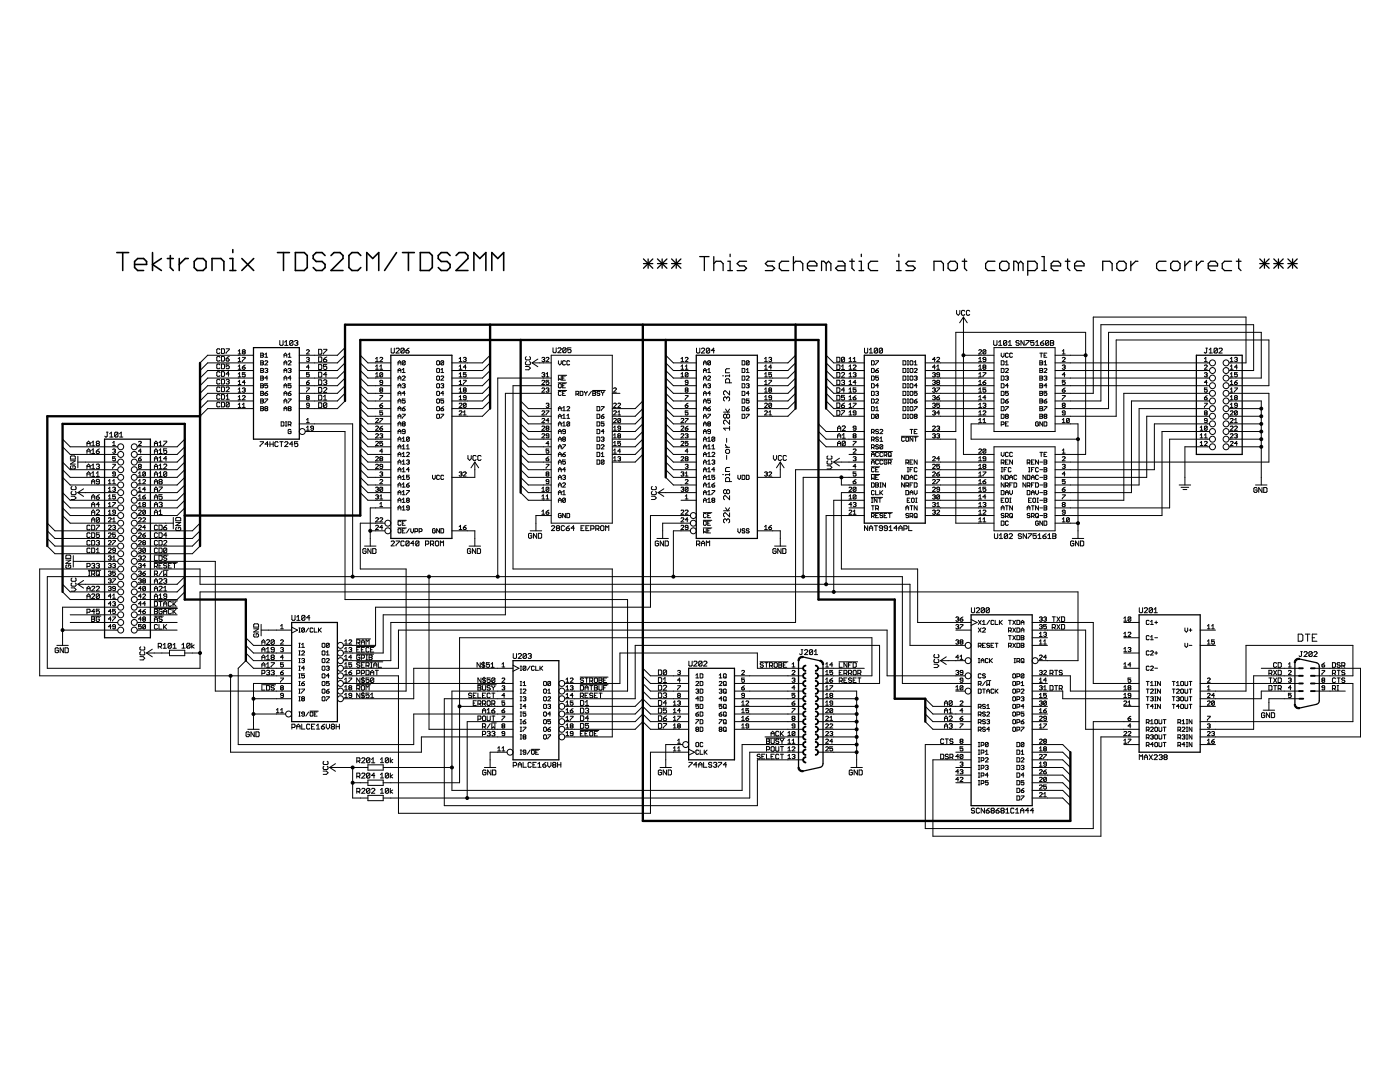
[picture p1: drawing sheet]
<svg xmlns="http://www.w3.org/2000/svg" width="279mm" height="216mm" viewBox="0 0 279 216" stroke-linecap="round" stroke-linejoin="round" font-family="sans-serif">
<g fill="none" stroke="#000" stroke-width=".32">
<path d="M23.3 50.4h2.4M24.5 50.4v3.6M26.9 52.8h2.4v-.6l-.6-.6h-1.2l-.6 .6v1.2l.6 .6h1.2M30.4 50.4v3.6M32.2 51.6l-1.8 1.2 1.8 1.2M33.4 51.6h1.2M34 51v2.4l.6 .6M35.8 51.6v2.4M37.6 51.6h-.6l-1.2 1.2M38.8 52.2l.5-.6h1.2l.6 .6v1.2l-.6 .6h-1.2l-.5-.6zM42.3 54v-2.4h1.8l.6 .6v1.8M45.9 54h1.2"/>
<path d="M45.9 51.6h.6v2.4M46.5 49.8v.6M48.3 51.6l2.3 2.4M50.6 51.6l-2.3 2.4M55.4 50.4h2.4M56.6 50.4v3.6M58.9 50.4h1.8l.6 .6v2.4l-.6 .6h-1.8zM64.9 51l-.6-.6h-1.2l-.6 .6v.6l.6 .6h1.2l.6 .6v.6l-.6 .6h-1.2l-.6-.6M66.1 51l.6-.6h1.2l.6 .6v.6l-2.4 2.4h2.4M72 51l-.6-.6h-1.2l-.6 .6v2.4l.6 .6h1.2l.6-.6M73.2 54v-3.6l1.2 1.2 1.2-1.2v3.6M79.1 50.4l-2.3 3.6"/>
<path d="M80.3 50.4h2.4M81.5 50.4v3.6M83.9 50.4h1.8l.6 .6v2.4l-.6 .6h-1.8zM89.8 51l-.6-.6h-1.1l-.6 .6v.6l.6 .6h1.1l.6 .6v.6l-.6 .6h-1.1l-.6-.6M91 51l.6-.6h1.2l.6 .6v.6l-2.4 2.4h2.4M94.6 54v-3.6l1.2 1.2 1.2-1.2v3.6M98.1 54v-3.6l1.2 1.2 1.2-1.2v3.6"/>
</g>
<g fill="none" stroke="#000" stroke-width=".25">
<path d="M128.4 51.7l1.9 1.8M128.4 52.6h1.9M129.3 51.7v1.8M130.3 51.7l-1.9 1.8M131.2 52.6h1.9M131.2 51.7l1.9 1.8M132.1 51.7v1.8M133.1 51.7l-1.9 1.8M134 52.6h1.9M134 51.7l1.9 1.8M135 51.7v1.8M135.9 51.7l-1.9 1.8"/>
<path d="M139.6 51.2h1.9M140.6 51.2v2.8M142.5 51.2v2.8M142.5 52.6l.4-.5h.9l.5 .5v1.4M145.2 52.1h.5v1.9M145.2 54h1M145.7 50.7v.5M149 52.1h-1.4l-.5 .5 .5 .5h.9l.5 .4-.5 .5h-1.4M154.6 52.1h-1.4l-.5 .5 .5 .5h.9l.5 .4-.5 .5h-1.4M157.4 52.1h-1.4l-.5 .5v.9l.5 .5h1.4M158.3 52.6l.5-.5h.9l.5 .5v1.4M158.3 51.2v2.8"/>
<path d="M161.1 53.1h1.9v-.5l-.4-.5h-1l-.5 .5v.9l.5 .5h1M164.9 52.6l-.5-.5h-.4v1.9M164.9 52.6v1.4M164.9 52.6l.5-.5 .4 .5v1.4M167.2 52.1h1l.4 .5v1.4h-1.4l-.4-.5 .4-.4h1.4M169.6 52.1h.9M170 51.7v1.8l.5 .5M171.4 52.1h.5v1.9M171.4 54h1M171.9 50.7v.5M175.2 52.1h-1.4l-.5 .5v.9l.5 .5h1.4M178.9 52.1h.5v1.9"/>
<path d="M178.9 54h1M179.4 50.7v.5M182.7 52.1h-1.4l-.5 .5 .5 .5h.9l.5 .4-.5 .5h-1.4M186.4 54v-1.9h1.4l.5 .5v1.4M189.7 52.1h.9l.5 .5v.9l-.5 .5h-.9l-.5-.5v-.9zM192 52.1h1M192.5 51.7v1.8l.5 .5M198.6 52.1h-1.4l-.5 .5v.9l.5 .5h1.4M200 52.1h.9l.5 .5v.9l-.5 .5h-.9l-.5-.5v-.9zM203.2 52.6l-.4-.5h-.5v1.9M203.2 52.6v1.4M203.2 52.6l.5-.5 .5 .5v1.4"/>
<path d="M205.1 54h1.4l.5-.5v-.9l-.5-.5h-1.4v2.8M207.9 51.2h.5v2.8M207.9 54h1M209.8 53.1h1.9v-.5l-.5-.5h-1l-.4 .5v.9l.4 .5h1M212.6 52.1h.9M213.1 51.7v1.8l.4 .5M214.5 53.1h1.8v-.5l-.4-.5h-1l-.4 .5v.9l.4 .5h1M220.1 54v-1.9h1.4l.5 .5v1.4M223.4 52.1h.9l.4 .5v.9l-.4 .5h-.9l-.5-.5v-.9zM225.7 52.1v1.9M227.1 52.1h-.5l-.9 1M232.7 52.1h-1.4l-.5 .5v.9l.5 .5h1.4"/>
<path d="M234.1 52.1h.9l.5 .5v.9l-.5 .5h-.9l-.5-.5v-.9zM236.5 52.1v1.9M237.8 52.1h-.4l-.9 1M238.8 52.1v1.9M240.2 52.1h-.5l-.9 1M241.1 53.1h1.9v-.5l-.5-.5h-.9l-.5 .5v.9l.5 .5h.9M245.8 52.1h-1.4l-.5 .5v.9l.5 .5h1.4M246.7 52.1h1M247.2 51.7v1.8l.5 .5M251.4 52.6h1.9M251.4 51.7l1.9 1.8M252.3 51.7v1.8"/>
<path d="M253.3 51.7l-1.9 1.8M254.2 52.6h1.9M254.2 51.7l1.9 1.8M255.1 51.7v1.8M256.1 51.7l-1.9 1.8M257 52.6h1.9M257 51.7l1.9 1.8M258 51.7v1.8M258.9 51.7l-1.9 1.8M50.6 69.4h9.1v18.2h-9.1zM78 70.9h12.2v36.5h-12.2zM139 70.9h12.2v36.5h-12.2z"/>
<path d="M172.5 70.9h12.2v33.5h-12.2zM238.8 70.9h9.1v19.8h-9.1zM20.9 87.6h9.1v39.7h-9.1zM58.2 124.2h9.1v19.8h-9.1zM102.4 131.8h9.1v19.8h-9.1zM137.4 133.3h9.2v18.3h-9.2zM159.4 131.8v21.3M160.3 131.1l3.4 .7M164.3 132.6v19.8l-.2 .4-.2 .3-3.6 .8M193.8 122.7h12.2v38.1h-12.2zM227.3 122.7h12.2v27.4h-12.2zM258.4 132.2v8.3"/>
<path d="M259.3 131.5l3.6 .8 .3 .3 .1 .4v6.8l-.1 .4-.5 .3-3.4 .8"/>
</g>
<g fill="none" stroke="#000" stroke-width=".2">
<path d="M43.9 72.8l-.2-.2h-.3l-.1 .2v.6l.1 .2 .5-.2M43.9 71.3l-.2-.2h-.3l-.1 .2v.6l.1 .2 .5-.2M43.9 78.9l-.2-.2h-.3l-.1 .2v.6l.1 .2 .5-.2M43.9 69.8l-.2-.2h-.3l-.1 .2v.6l.1 .1 .5-.1M43.9 77.4l-.2-.2h-.3l-.1 .2v.6l.1 .1 .5-.1M43.9 75.9l-.2-.2h-.3l-.1 .2v.6l.1 .1 .5-.1M43.9 74.3l-.2-.1h-.3l-.1 .1v.7l.1 .1 .5-.1M44.2 72.6h.5l.1 .2v.6l-.1 .2h-.5zM44.2 77.2h.5l.1 .2v.6l-.1 .1h-.5zM44.2 78.7h.5l.1 .2v.6l-.1 .2h-.5zM44.2 74.2h.5l.1 .1v.7l-.1 .1h-.5zM44.2 69.6h.5l.1 .2v.6l-.1 .1h-.5z"/>
<path d="M44.2 71.1h.5l.1 .2v.6l-.1 .2h-.5zM44.2 75.7h.5l.1 .2v.6l-.1 .1h-.5zM45.1 71.6h.5l.1 .3-.4 .2zM45.1 69.6h.6l-.6 .9M45.1 75.9l.2-.2h.3l.1 .2-.1 .3M45.1 77.4l.2-.2h.3l.1 .2-.6 .7h.6M45.1 79.7h.6M45.1 79.1l.3-.4v1M45.4 76.2h.2M45.6 76.2l.1 .1-.1 .3-.5-.1M45.7 72.6h-.6v.5l.3-.1 .3 .1-.1 .5-.5-.2M45.7 74.6h-.6l.5-.4v.9"/>
<path d="M45.7 71.1l-.6 .5M47.5 70.6h.6M47.5 72.2h.6M47.5 75.2h.6M47.5 76.7h.6M47.5 79.8h.6M47.5 70.1l.3-.3v.8M47.5 71.6l.3-.3v.9M47.5 73.1l.3-.3v.9M47.5 74.6l.3-.2v.8M47.5 76.2l.3-.3v.8M47.5 77.7l.3-.3v.9"/>
<path d="M47.5 79.2l.3-.3v.9M47.5 78.3h.6M47.5 73.7h.6M48.4 79.1l.1-.2 .4 .2-.5 .7h.5M48.4 77.6l.4-.2 .1 .2-.1 .2M48.4 71.3h.5l-.5 .9M48.4 73.3h.4l.1 .2-.4 .2zM48.5 70.2l-.1 .1 .1 .3 .4-.1-.1-.3M48.5 70.2l-.1-.1 .1-.3 .4 .1-.1 .3M48.5 70.2h.3M48.7 77.8h.1M48.8 77.8l.1 .2-.1 .3-.4-.2"/>
<path d="M48.9 74.4h-.5v.4l.3-.2 .2 .2-.1 .4-.4-.1M48.9 76.3h-.5l.4-.4v.8M48.9 72.8l-.5 .5M50.6 70.9h-9.2l-1.5 1.5M50.6 72.4h-9.2l-1.5 1.5M50.6 73.9h-9.2l-1.5 1.5M50.6 75.4h-9.2l-1.5 1.6M50.6 77h-9.2l-1.5 1.5M50.6 78.5h-9.2l-1.5 1.5M52 72l.6 .1-.2 .3 .2 .3-.2 .1h-.4zM52 70.9h.4M52 70.5l.6 .1-.2 .3 .2 .3-.2 .1h-.4z"/>
<path d="M52 72.4h.4M52 73.9h.4M52 73.5l.6 .1-.2 .3 .2 .3-.2 .1h-.4zM52 75.4h.4M52 77h.4M52 76.6l.6 .1-.2 .3 .2 .3-.2 .1h-.4zM52 78.5h.4M52 78.1l.6 .1-.2 .3 .2 .3-.2 .1h-.4zM52 79.6l.6 .1-.2 .3 .2 .3-.2 .1h-.4zM52 75l.6 .2-.2 .2 .2 .3-.2 .2h-.4zM52.9 72.1l.1-.1 .4 .1-.5 .7h.5M52.9 71.3h.5"/>
<path d="M52.9 73.6l.4-.1 .1 .1-.1 .3M52.9 78.5h.4l.1 .3-.4 .1zM52.9 79.6h.5l-.5 .8M52.9 70.7l.2-.2v.8M53.1 73.9h.2M53.3 73.9l.1 .2-.1 .2-.4-.1M53.4 75.4h-.5l.4-.4v.9M53.4 76.6h-.5v.4l.4-.2 .1 .5-.1 .1-.4-.1M53.4 78.1l-.5 .4M55.8 67.9v.9l.2 .1 .5-.1v-.9M56.7 71.3v-.6l.3-.2 .2 .2v.6M56.7 72.8v-.5l.3-.3 .2 .3v.5"/>
<path d="M56.7 74.3v-.5l.3-.3 .2 .3v.5M56.7 75.9v-.6l.3-.3 .2 .3v.6M56.7 77.4v-.6l.3-.2 .2 .2v.6M56.7 78.9v-.5l.3-.3 .2 .3v.5M56.7 70.9h.5M56.7 72.4h.5M56.7 73.9h.5M56.7 75.4h.5M56.7 77h.5M56.7 78.5h.5M56.8 68.9h.7M56.8 68.3l.3-.4v1"/>
<path d="M57.5 72.1l.2-.1 .4 .1-.6 .7h.6M57.5 70.7l.3-.2v.8M57.5 78.5h.4l.2 .3-.4 .1zM57.5 79.6h.6l-.6 .8M57.5 73.6l.4-.1 .2 .1-.2 .3M57.5 71.3h.6M57.8 73.9h.1M57.9 73.9l.2 .2-.2 .2-.4-.1M58.1 76.6h-.6v.4l.3-.2 .3 .2-.2 .4-.4-.1M58.1 75.4h-.6l.4-.4v.9M58.1 78.1l-.6 .4M58.5 68.1l-.2-.2h-.3l-.2 .2v.7"/>
<path d="M58.5 68.1v.7l-.2 .1-.5-.1M58.5 68.1l-.7 .7M58.8 68.1l.1-.2h.4l.1 .2-.1 .3M59.1 68.4h.2M59.3 68.4l.1 .2-.1 .3-.5-.1M61.2 76.3h.4l.1 .3-.4 .1zM61.2 77.4h.5l-.5 .9M61.2 71.5l.4-.2 .1 .2-.1 .2M61.2 69.9l.1-.1 .4 .1-.5 .7h.5M61.3 79.4l-.1-.2 .1-.3 .4 .2-.1 .3M61.3 79.4l-.1 .1 .1 .3 .4-.2-.1-.2M61.3 79.4h.3"/>
<path d="M61.4 71.7h.2M61.6 71.7l.1 .2-.1 .3-.4-.2M61.7 74.4h-.5v.4l.2-.2 .3 .2-.1 .4-.4-.1M61.7 73.3h-.5l.4-.5v.9M61.7 75.9l-.5 .4M63.6 69.7h.5l.1 .2v.6l-.1 .2h-.5zM63.6 71.2h.5l.1 .2v.7l-.1 .1h-.5zM63.6 72.7h.5l.1 .2v.7l-.1 .1h-.5zM63.6 74.3h.5l.1 .1v.7l-.1 .1h-.5zM63.6 75.8h.5l.1 .2v.6l-.1 .2h-.5zM63.6 77.3h.5l.1 .2v.6l-.1 .2h-.5zM63.6 78.8h.5l.1 .2v.7l-.1 .1h-.5z"/>
<path d="M64.6 76l.1-.2h.3l.2 .2-.2 .3M64.6 69.7h.6l-.6 1M64.6 77.5l.1-.2h.3l.2 .2-.6 .8h.6M64.6 79.2l.3-.4v1M64.6 71.7h.4l.2 .4-.5 .1-.1-.1zM64.6 79.8h.6M64.9 76.3h.1M65 76.3l.2 .2-.2 .3h-.3l-.1-.2M65.2 74.8h-.6l.4-.5v.9M65.2 72.7h-.6v.5l.3-.1 .3 .1v.4l-.2 .1h-.3l-.1-.1M65.2 71.2l-.6 .5M68.9 69.4l-1.6 1.5h-7.6"/>
<path d="M68.9 70.9l-1.6 1.5h-7.6M68.9 72.4l-1.6 1.5h-7.6M68.9 73.9l-1.6 1.5h-7.6M68.9 75.4l-1.6 1.6h-7.6M68.9 77l-1.6 1.5h-7.6M68.9 78.5l-1.6 1.5h-7.6M71.9 70.9l1.5 1.5h4.6M71.9 72.4l1.5 1.5h4.6M71.9 73.9l1.5 1.5h4.6M71.9 75.4l1.5 1.6h4.6M71.9 77l1.5 1.5h4.6M71.9 78.5l1.5 1.5h4.6"/>
<path d="M75 72.2h.5M75 75.2h.5M75 73.7h.5M75 74.6l.2-.2v.8M75 71.6l.2-.3v.9M75 73.1l.2-.3v.9M75.8 71.5l.1-.2 .5 .2-.6 .7h.6M75.8 78.9h.6l-.6 .9M75.8 73.7h.6M75.8 73.1l.3-.3v.9M75.9 77.8l-.1-.1 .1-.3 .5 .2-.2 .2M75.9 77.8l-.1 .2 .1 .3 .5-.2-.2-.3"/>
<path d="M75.9 77.8h.3M76.4 74.5l-.5-.1-.1 .1v.6M76.4 74.5v.6l-.2 .1-.4-.1M76.4 76.3h-.5l-.1-.1 .1-.3 .5 .1v.6l-.2 .1-.4-.1M76.4 74.5l-.6 .6M78.1 69.5v.8l.1 .1 .5-.1v-.8M79 69.6l.2-.1h.3l.2 .1v.2l-.7 .6h.7M79.4 72.8v-.5l.3-.3 .3 .3v.5M79.4 74.3v-.5l.3-.3 .3 .3v.5M79.4 75.9v-.6l.3-.3 .3 .3v.6M79.4 77.4v-.6l.3-.2 .3 .2v.6M79.4 78.9v-.5l.3-.3 .3 .3v.5"/>
<path d="M79.4 72.4h.6M79.4 73.9h.6M79.4 75.4h.6M79.4 77h.6M79.4 78.5h.6M80.3 74.3h.6M80.3 76.7l.4-.1 .2 .1-.2 .3M80.3 75.2l.1-.2 .5 .2-.6 .7h.6M80.3 73.8l.3-.3v.8M80.6 77h.1M80.7 69.6l-.2-.1h-.3l-.2 .1v.7M80.7 69.6v.7l-.2 .1-.5-.1"/>
<path d="M80.7 69.6l-.7 .7M80.7 77l.2 .1-.2 .3-.4-.1M80.9 72.1v.6l-.2 .1-.4-.1M80.9 72.1l-.2-.1-.4 .1v.6M80.9 78.5h-.6l.4-.4v.8M80.9 79.6h-.6v.4l.3-.1 .3 .1-.2 .4-.4-.1M80.9 72.1l-.6 .6M81 70h.5l.1 .3-.4 .1zM81.6 69.5l-.6 .5M87.1 72.1l.2-.1 .4 .1v.6l-.1 .1-.5-.1zM87.1 73.6l.2-.1 .4 .1v.6l-.1 .1-.5-.1zM87.1 76.7l.2-.1 .4 .1v.6l-.1 .1-.5-.1z"/>
<path d="M87.1 78.2l.2-.1 .4 .1v.6l-.1 .1-.5-.1zM87.1 79.7l.2-.1 .4 .1v.6l-.1 .1-.5-.1zM87.1 75.2l.2-.2 .4 .2v.5l-.1 .2-.5-.2zM88 74.3h.5M88 76.7l.4-.1 .1 .1-.1 .3M88 75.2l.1-.2 .4 .2-.5 .7h.5M88 73.8l.3-.3v.8M88.3 77h.1M88.4 77l.1 .1-.1 .3-.4-.1M88.5 72.1v.6l-.1 .1-.4-.1M88.5 72.1l-.1-.1-.4 .1v.6M88.5 78.5h-.5l.4-.4v.8"/>
<path d="M88.5 79.6h-.5v.4l.3-.1 .2 .1-.1 .4-.4-.1M88.5 72.1l-.5 .6M91.6 72.2h.6M91.6 75.2h.6M91.6 76.7h.6M91.6 79.8h.6M91.6 78.3h.6M91.6 73.7h.6M91.6 71.6l.3-.3v.9M91.6 73.1l.3-.3v.9M91.6 74.6l.3-.2v.8M91.6 76.2l.3-.3v.8"/>
<path d="M91.6 77.7l.3-.3v.9M91.6 79.2l.3-.3v.9M92.5 71.5l.4-.2 .1 .2-.1 .2M92.5 75.9h.5l-.5 .8M92.6 77.8l-.1-.1 .1-.3 .4 .2-.1 .2M92.6 77.8l-.1 .2 .1 .3 .4-.2-.1-.3M92.6 77.8h.3M92.8 71.7h.1M92.9 71.7l.1 .2-.1 .3-.4-.2M93 74.4h-.5v.4l.3-.2 .2 .2-.1 .4-.4-.1M93 73.3h-.5l.4-.5v.9M93 79.4h-.4l-.1-.2 .1-.3 .4 .2v.5l-.1 .2-.4-.2"/>
<path d="M97.8 70.9l-1.5 1.5h-6.1M97.8 72.4l-1.5 1.5h-6.1M97.8 73.9l-1.5 1.5h-6.1M97.8 75.4l-1.5 1.6h-6.1M97.8 77l-1.5 1.5h-6.1M97.8 78.5l-1.5 1.5h-6.1M104.9 73.1h.6l.4 .3-.4 .4h-.6M105 72.1l-.1 .2v.3l.1 .2h.7l.2-.2v-.3l-.2-.2M105 71.2l-.1 .1v.3l.1 .2h.7l.2-.2v-.3l-.2-.1M106.2 72.4h3.8M106.2 72.4l1.1 .8M107.3 71.6l-1.1 .8"/>
<path d="M108.1 71.5l.5-.2 .1 .2-.1 .2M108.1 74.5l.5-.1 .1 .1-.1 .3M108.1 77.6l.2-.2 .4 .2-.6 .7h.6M108.1 76l.2-.1 .4 .1-.6 .7h.6M108.4 71.7h.2M108.4 74.8h.2M108.6 71.7l.1 .2-.1 .3-.5-.2M108.6 74.8l.1 .1-.1 .3-.5-.1M109 71.5l.1-.2 .4 .2-.5 .7h.5M109 75.2h.5M109 77.6l.4-.2 .1 .2-.1 .2M109 74.6l.3-.2v.8"/>
<path d="M109.3 77.8h.1M109.4 77.8l.1 .2-.1 .3-.4-.2M109.5 75.9h-.5v.4l.3-.1 .2 .1-.1 .4-.4-.1M110 70.9h12.2v33.5h-12.2zM110 75.4h-10.7v39.7M110 77h-7.6v36.5h19.8v33.5h-9.5M110 78.5h-9.1v44.2h-24.4v7.6h-8M110.4 69.4v.8l.1 .2h.3l.2-.2v-.8M111.3 69.6l.2-.2 .5 .2v.1l-.7 .7h.7M111.4 76.4h1.7M111.4 74.9h1.7M111.4 77.9h1.7"/>
<path d="M111.4 72v.5l.3 .3 .3-.3v-.5M111.4 75v.9l.3-.3 .3 .3v-.9M111.4 76.7l.2-.1 .4 .1v.6l-.1 .1-.5-.1zM112 78.2l-.1-.1-.5 .1v.6l.2 .1 .4-.1M112.3 75.4h.3M112.3 77h.3M112.3 78.5h.3M112.8 72.1l-.1-.1-.4 .1v.6l.1 .1 .4-.1M112.8 76.6h-.5v.8h.5M112.8 78.1h-.5v.8h.5M112.8 75h-.5v.9h.5M113 69.6v.6l-.2 .2h-.3l-.2-.2"/>
<path d="M113 69.6l-.2-.2-.5 .2v.6M113 69.6l-.7 .6M113.7 72.1l-.2-.1-.4 .1v.6l.2 .1 .4-.1M114 69.4h-.7v.5l.3-.2 .4 .2v.3l-.2 .2h-.3l-.2-.2M114.9 78.6h.5l.1-.4-.6-.1v.8M115.2 78.6l.3 .3M115.8 78.1l.5 .1v.6l-.1 .1h-.4zM116.6 78.1l.3 .4M116.9 78.5v.4M117.2 78.1l-.3 .4M118 78.1l-.5 .8M118.3 77.9h2.5"/>
<path d="M118.3 78.1l.6 .1-.2 .3 .2 .3-.2 .1h-.4zM118.3 78.5h.4M119.7 78.2l-.1-.1-.5 .1 .2 .3h.3l.1 .3-.1 .1-.5-.1M120 78.1l.3 .4M120.3 78.5v.4M120.5 78.1l-.2 .4M122.2 78.5h1.5M122.4 77.6l.2-.2 .4 .2-.6 .7h.6M132.9 77l1.5 1.5h4.6M132.9 70.9l1.5 1.5h4.6M132.9 72.4l1.5 1.5h4.6M132.9 73.9l1.5 1.5h4.6"/>
<path d="M132.9 75.4l1.5 1.6h4.6M132.9 78.5l1.5 1.5h4.6M135.9 72.2h.6M135.9 75.2h.6M135.9 73.7h.6M135.9 71.6l.3-.3v.9M135.9 73.1l.3-.3v.9M135.9 74.6l.3-.2v.8M136.8 71.5l.1-.2 .4 .2-.5 .7h.5M136.8 78.9h.5l-.5 .9M136.8 73.7h.5M136.8 73.1l.2-.3v.9"/>
<path d="M136.9 77.8l-.1-.1 .1-.3 .4 .2-.1 .2M136.9 77.8l-.1 .2 .1 .3 .4-.2-.1-.3M136.9 77.8h.3M137.3 74.5l-.4-.1-.1 .7M137.3 74.5v.6l-.1 .1-.4-.1M137.3 76.3h-.4l-.1-.1 .1-.3 .4 .1v.6l-.1 .1-.4-.1M137.3 74.5l-.5 .6M139 69.5v.8l.2 .1 .5-.1v-.8M140 69.6l.1-.1h.4l.1 .1v.2l-.6 .6h.6M140.4 72.8v-.5l.3-.3 .2 .3v.5M140.4 74.3v-.5l.3-.3 .2 .3v.5M140.4 75.9v-.6l.3-.3 .2 .3v.6"/>
<path d="M140.4 77.4v-.6l.3-.2 .2 .2v.6M140.4 78.9v-.5l.3-.3 .2 .3v.5M140.4 72.4h.5M140.4 73.9h.5M140.4 75.4h.5M140.4 77h.5M140.4 78.5h.5M141.2 74.3h.6M141.2 76.7l.4-.1 .2 .1-.2 .3M141.2 75.2l.2-.2 .4 .2-.6 .7h.6M141.2 73.8l.3-.3v.8M141.5 77h.1"/>
<path d="M141.6 69.6l-.1-.1h-.4l-.1 .1v.7M141.6 69.6v.7l-.1 .1-.5-.1M141.6 69.6l-.6 .7M141.6 77l.2 .1-.2 .3-.4-.1M141.8 79.6h-.6v.4l.3-.1 .3 .1-.2 .4-.4-.1M141.8 78.5h-.6l.4-.4v.8M141.8 72.1l-.2-.1-.4 .1v.6M141.8 72.1v.6l-.2 .1-.4-.1M141.8 72.1l-.6 .6M142.6 70h-.7l.5-.5v.9M144.2 75h.2M145 79.4l-.2-.2-.4 .2v.4l.2 .2"/>
<path d="M145 79.4v.2M145 79.4l.2-.2 .4 .2v.4l-.2 .2M145.6 78v.8l-.8-.8-.4 .2v.4l.2 .2M145.6 74.8v.4M145.6 76.4v-.6l-.2-.2h-.4l-.2 .2v.6h1.2M145.6 73.6h-.6l-.2 .2v.6h.8M145.6 75h-.8v.2M148.1 72l.6 .1v.6l-.2 .1h-.4zM148.1 73.5l.6 .1v.6l-.2 .1h-.4zM148.1 76.6l.6 .1v.6l-.2 .1h-.4zM148.1 78.1l.6 .1v.6l-.2 .1h-.4zM148.1 79.6l.6 .1v.6l-.2 .1h-.4z"/>
<path d="M148.1 75l.6 .2v.5l-.2 .2h-.4zM148.9 74.3h.6M148.9 76.7l.5-.1 .1 .1-.1 .3M148.9 75.2l.2-.2 .4 .2-.6 .7h.6M148.9 73.8l.3-.3v.8M149.2 77h.2M149.4 77l.1 .1-.1 .3-.5-.1M149.5 72.1v.6l-.1 .1-.5-.1M149.5 72.1l-.1-.1-.5 .1v.6M149.5 78.5h-.6l.5-.4v.8M149.5 79.6h-.6v.4l.3-.1 .3 .1-.1 .4-.5-.1M149.5 72.1l-.6 .6"/>
<path d="M152.6 72.2h.5M152.6 75.2h.5M152.6 76.7h.5M152.6 79.8h.5M152.6 78.3h.5M152.6 73.7h.5M152.6 71.6l.3-.3v.9M152.6 73.1l.3-.3v.9M152.6 74.6l.3-.2v.8M152.6 76.2l.3-.3v.8M152.6 77.7l.3-.3v.9M152.6 79.2l.3-.3v.9"/>
<path d="M153.4 71.5l.4-.2 .2 .2-.2 .2M153.4 75.9h.6l-.6 .8M153.6 77.8l-.2-.1 .2-.3 .4 .2-.2 .2M153.6 77.8l-.2 .2 .2 .3 .4-.2-.2-.3M153.6 77.8h.2M153.7 71.7h.1M153.8 71.7l.2 .2-.2 .3-.4-.2M154 79.4h-.4l-.2-.2 .2-.3 .4 .2v.5l-.2 .2-.4-.2M154 74.4h-.6v.4l.3-.2 .3 .2-.2 .4-.4-.1M154 73.3h-.6l.4-.5v.9M158.8 70.9l-1.6 1.5h-6M158.8 72.4l-1.6 1.5h-6"/>
<path d="M158.8 73.9l-1.6 1.5h-6M158.8 75.4l-1.6 1.6h-6M158.8 77l-1.6 1.5h-6M158.8 78.5l-1.6 1.5h-6M164.9 70.9l1.5 1.5h6.1M164.9 72.4l1.5 1.5h6.1M164.9 73.9l1.5 1.5h6.1M164.9 75.4l1.5 1.6h6.1M164.9 77l1.5 1.5h6.1M164.9 78.5l1.5 1.5h6.1M167 72.8h.5l.1 .2v.6l-.1 .1h-.5zM167 71.3h.5l.1 .1v.7l-.1 .1h-.5z"/>
<path d="M167 74.3h.5l.1 .2v.6l-.1 .2h-.5zM167 77.4h.5l.1 .1v.6l-.1 .2h-.5zM167 75.9h.5l.1 .1v.6l-.1 .2h-.5zM167 78.9h.5l.1 .2v.6l-.1 .1h-.5zM167.9 74.5l.2-.2 .5 .2-.7 .8h.7M167.9 76l.5-.1 .2 .1-.2 .3M167.9 73.1l.3-.3v.9M167.9 73.7h.7M168.2 76.3h.2M168.4 76.3l.2 .2-.2 .3-.5-.2M168.6 78.9h-.7v.5l.5-.2 .2 .5-.2 .1-.5-.1M168.6 71.4l-.2-.1-.5 .1v.7"/>
<path d="M168.6 77.8h-.7l.5-.4v.9M168.6 71.4l-.7 .7M168.6 71.4v.7l-.2 .1h-.3l-.2-.1M169.4 79.2l.3-.3v.9M169.4 72.2h.6M169.4 75.2h.6M169.4 76.7h.6M169.4 79.8h.6M169.4 78.3h.6M169.4 73.7h.6M169.4 71.6l.3-.3v.9M169.4 73.1l.3-.3v.9"/>
<path d="M169.4 74.6l.3-.2v.8M169.4 76.2l.3-.3v.8M169.4 77.7l.3-.3v.9M170.3 74.5l.4-.1 .1 .1-.1 .3M170.3 72.2h.5M170.3 79.4h.4l.1 .2-.4 .2zM170.3 73l.1-.2 .4 .2-.5 .7h.5M170.3 71.6l.3-.3v.9M170.6 74.8h.1M170.7 74.8l.1 .1-.1 .3-.4-.1M170.8 77.4h-.5v.4l.3-.1 .2 .1-.1 .5-.4-.2M170.8 76.3h-.5l.4-.4v.8"/>
<path d="M170.8 78.9l-.5 .5M172.5 69.5v.8l.2 .1 .5-.1v-.8M173.5 70.4h.7M173.5 69.8l.3-.3v.9M173.9 72l.6 .1v.6l-.2 .1h-.4zM173.9 73.5l.6 .1v.6l-.2 .1h-.4zM173.9 76.6l.6 .1v.6l-.2 .1h-.4zM173.9 78.1l.6 .1v.6l-.2 .1h-.4zM173.9 79.6l.6 .1v.6l-.2 .1h-.4zM173.9 75l.6 .2v.5l-.2 .2h-.4zM174.8 72h.5l-.5 .8M174.8 73.9h.4l.1 .3-.4 .1z"/>
<path d="M174.8 79.7l.1-.1 .4 .1-.5 .7h.5M174.8 78.2l.4-.1 .1 .1-.1 .3M175 78.5h.2M175.1 69.6v.7l-.1 .1-.5-.1M175.1 69.6l-.1-.1h-.4l-.1 .1v.7M175.1 69.6l-.6 .7M175.2 78.5l.1 .1-.1 .3-.4-.1M175.3 77h-.5l.4-.4v.8M175.3 75h-.5v.4l.2-.1 .3 .1-.1 .5-.4-.2M175.3 73.5l-.5 .4M176.1 69.6v.7l-.1 .1-.5-.1M176.1 69.6l-.1-.1h-.4l-.1 .1v.7"/>
<path d="M176.1 69.6l-.6 .7M180.2 72l.6 .1v.6l-.2 .1h-.4zM180.2 73.5l.6 .1v.6l-.2 .1h-.4zM180.2 76.6l.6 .1v.6l-.2 .1h-.4zM180.2 78.1l.6 .1v.6l-.2 .1h-.4zM180.2 79.6l.6 .1v.6l-.2 .1h-.4zM180.2 75l.6 .2v.5l-.2 .2h-.4zM181.1 72.8h.2M181.1 72h.2M181.1 73.5h.2M181.1 74.3h.2M181.1 76.6h.2"/>
<path d="M181.1 77.4h.2M181.1 78.9h.2M181.1 79.6h.2M181.1 78.1h.2M181.1 75h.2M181.1 75.9h.2M181.2 72v.8M181.2 73.5v.8M181.2 75v.9M181.2 76.6v.8M181.2 78.1v.8M181.2 79.6v.8"/>
<path d="M181.6 72.1l.2-.1 .4 .1v.6l-.2 .1-.4-.1zM181.6 73.6l.2-.1 .4 .1v.6l-.2 .1-.4-.1zM181.6 76.7l.2-.1 .4 .1v.6l-.2 .1-.4-.1zM181.6 78.2l.2-.1 .4 .1v.6l-.2 .1-.4-.1zM181.6 79.7l.2-.1 .4 .1v.6l-.2 .1-.4-.1zM181.6 75.2l.2-.2 .4 .2v.5l-.2 .2-.4-.2zM182.5 72.8h.5M182.5 73.6l.1-.1 .4 .1-.5 .7h.5M182.5 75.2l.4-.2 .1 .2-.1 .2M182.5 72.3l.2-.3v.8M182.7 75.4h.2M182.9 75.4l.1 .2-.1 .3-.4-.2"/>
<path d="M183 77h-.5l.4-.4v.8M183 78.1h-.5v.4l.2-.1 .3 .1-.1 .4-.4-.1M183 79.6l-.5 .4M184.7 72.4h13.7M184.7 73.9h13.7M184.7 75.4h13.7M184.7 77h13.7M184.7 78.5h13.7M186.1 74.5l.4-.1 .2 .1-.2 .3M186.1 77.6l.4-.2 .2 .2-.2 .2M186.1 79.1l.4-.2 .2 .2-.2 .3M186.1 76l.4-.1 .2 .1-.2 .3"/>
<path d="M186.4 76.3h.1M186.4 79.4h.1M186.4 77.8h.1M186.4 74.8h.1M186.5 74.8l.2 .1-.2 .3-.4-.1M186.5 76.3l.2 .1-.2 .3-.4-.1M186.5 79.4l.2 .1-.2 .3-.4-.2M186.5 77.8l.2 .2-.2 .3-.4-.2M186.7 71.7h-.6l.4-.4v.9M186.7 73.3h-.6l.4-.5v.9M186.9 71.5l.2-.2 .4 .2-.6 .7h.6M186.9 77.4h.6l-.6 .9"/>
<path d="M186.9 79.4h.5l.1 .2-.4 .2zM186.9 73.7h.6M186.9 73.1l.3-.3v.9M187.1 76.3l-.2 .1 .2 .3 .4-.1-.1-.3M187.1 76.3h.3M187.1 76.3l-.2-.1 .2-.3 .4 .1-.1 .3M187.5 74.8h-.4l-.2-.2 .2-.2 .4 .1v.6l-.1 .1-.5-.1M187.5 78.9l-.6 .5M190.9 61.9v.7l.3 .3 .4-.3v-.7M192.3 70.9h6.1M192.3 63.3v27.4h6.1M192.3 63.3l.7 1.1"/>
<path d="M192.3 63.3l-.8 1.1M192.5 62.1l-.1-.2h-.4l-.1 .2v.6l.1 .2h.4l.1-.2M193.5 62.1l-.1-.2h-.4l-.1 .2v.6l.1 .2h.4l.1-.2M195.3 69.9l.2-.1 .4 .1-.6 .7h.6M195.3 72.2h.6M195.3 75.2h.6M195.3 76.7h.6M195.3 79.8h.6M195.3 78.3h.6M195.3 73.7h.6M195.3 71.6l.3-.3v.9M195.3 73.1l.3-.3v.9"/>
<path d="M195.3 74.6l.3-.2v.8M195.3 76.2l.3-.3v.8M195.3 77.7l.3-.3v.9M195.3 79.2l.3-.3v.9M196.2 74.4h.5l-.5 .8M196.2 76.3h.4l.1 .3-.4 .1zM196.3 73.3h.3M196.3 73.3l-.1 .1 .1 .3 .4-.2-.1-.2M196.3 73.3l-.1-.2 .1-.3 .4 .2-.1 .3M196.7 71.7h-.4l-.1-.1 .1-.3 .4 .2v.5l-.1 .2-.4-.2M196.7 69.9v.6l-.1 .1-.4-.1M196.7 69.9l-.4-.1-.1 .1v.6"/>
<path d="M196.7 77.4h-.5v.4l.2-.1 .3 .1-.1 .5-.4-.2M196.7 79.4h-.5l.4-.5v.9M196.7 75.9l-.5 .4M196.7 69.9l-.5 .6M198.3 67.9v.9l.2 .1 .5-.1v-.9M198.4 69.4h12.2v16.7h-12.2zM199.3 68.9h.6M199.3 68.3l.3-.4v1M199.8 72l.6 .1v.6l-.2 .1h-.4zM199.8 73.5l.6 .1v.6l-.2 .1h-.4zM199.8 76.6l.6 .1v.6l-.2 .1h-.4zM199.8 78.1l.6 .1v.6l-.2 .1h-.4z"/>
<path d="M199.8 79.6l.6 .1v.6l-.2 .1h-.4zM199.8 75l.6 .2v.5l-.2 .2h-.4zM199.8 70.5v.5l.3 .3 .3-.3v-.5M200.7 72.8h.5M200.7 73.6l.1-.1 .4 .1-.5 .7h.5M200.7 75.2l.4-.2 .1 .2-.1 .2M200.7 72.3l.2-.3v.8M200.9 68.1l-.1-.2h-.4l-.1 .2v.7M200.9 68.1v.7l-.1 .1-.5-.1M200.9 68.1l-.6 .7M200.9 75.4h.2M201.1 75.4l.1 .2-.1 .3-.4-.2"/>
<path d="M201.2 77h-.5l.4-.4v.8M201.2 70.6l-.1-.1-.4 .1v.6l.1 .1 .4-.1M201.2 78.1h-.5v.4l.2-.1 .3 .1-.1 .4-.4-.1M201.2 79.6l-.5 .4M201.3 68.9h.6M201.3 68.3l.3-.4v1M202.1 70.6l-.2-.1-.4 .1v.6l.1 .1 .5-.1M203.4 68.1l-.2-.2h-.3l-.1 .4 .4 .1 .2 .4-.2 .1-.4-.1M204.4 67.9v1l-.6-1v1M204.7 67.9h.7l-.7 1M206.4 67.9h-.7v.5l.3-.1 .4 .1v.4l-.2 .1-.5-.1M206.7 68.9h.6"/>
<path d="M206.7 68.3l.3-.4v1M207.5 75l.6 .2-.2 .2 .2 .3-.2 .2h-.4zM207.5 78.1l.6 .1-.2 .3 .2 .3-.2 .1h-.4zM207.5 72l.6 .1-.2 .3 .2 .3-.2 .1h-.4zM207.5 72.4h.4M207.5 73.9h.4M207.5 73.5l.6 .1-.2 .3 .2 .3-.2 .1h-.4zM207.5 75.4h.4M207.5 77h.4M207.5 76.6l.6 .1-.2 .3 .2 .3-.2 .1h-.4zM207.5 78.5h.4M207.5 79.6l.6 .1-.2 .3 .2 .3-.2 .1h-.4z"/>
<path d="M207.5 70.5h.6M207.7 68.4h.5l.1 .4-.5 .1-.1-.1zM207.8 70.5v.8M208.3 67.9l-.6 .5M208.4 73.6l.1-.1 .4 .1-.5 .7h.5M208.4 72.3l.2-.3v.8M208.4 72.8h.5M208.4 70.9h.2M208.4 75.2l.4-.2 .1 .2-.1 .2M208.6 75.4h.2M208.8 75.4l.1 .2-.1 .3-.4-.2M208.9 77h-.5l.4-.4v.8"/>
<path d="M208.9 70.5h-.5v.8h.5M208.9 78.1h-.5v.4l.2-.1 .3 .1-.1 .4-.4-.1M208.9 79.6l-.5 .4M209.3 68.1l-.2-.2h-.3l-.1 .2v.7M209.3 68.1v.7l-.2 .1-.4-.1M209.3 68.1l-.6 .7M209.6 67.9h.5l.2 .2-.2 .3 .2 .4-.2 .1h-.5zM209.6 68.4h.5M210.6 70.9h6.1M210.6 72.4h30.8M210.6 73.9h30.8M210.6 75.4h30.8"/>
<path d="M210.6 77h30.8M212 77.8h.4l.2 .3-.4 .2zM212 78.9h.6l-.6 .9M212 71.5l.2-.2 .4 .2-.6 .7h.6M212 70.6h.6M212 73l.4-.2 .2 .2-.2 .3M212 70.1l.3-.3v.8M212.3 73.3h.1M212.4 73.3l.2 .1-.2 .3-.4-.2M212.6 75.9h-.6v.4l.3-.1 .3 .1-.2 .4-.4-.1M212.6 74.8h-.6l.4-.4v.8M212.6 77.4l-.6 .4"/>
<path d="M240.4 72.2h.5M240.4 74.5l.4-.1 .1 .1-.1 .3M240.4 79.4h.4l.1 .2-.4 .2zM240.4 73l.1-.2 .4 .2-.5 .7h.5M240.4 71.6l.2-.3v.9M240.6 69.5h.4M240.6 74.8h.2M240.8 74.8l.1 .1-.1 .3-.4-.1M240.8 69.5v.8l-.2 .1-.3-.1M240.9 77.4h-.5v.4l.2-.1 .3 .1-.1 .5-.4-.2M240.9 76.3h-.5l.4-.4v.8M240.9 78.9l-.5 .5"/>
<path d="M241.3 70.4h.7M241.3 69.8l.3-.3v.9M241.4 78.5h-17.1v21.3h-13.7M243 69.6v.7l-.2 .1-.5-.1M243 69.6l-.2-.1h-.3l-.2 .1v.7M243 69.6l-.7 .7M243.3 69.6l.1-.1h.4l.1 .1v.2l-.6 .6h.6M245.3 77h7.9v-9.2h-30.4v15.3h-12.2M245.3 78.5h7.9v13.7h-42.6M245.3 73.9h4.9v-9.1h-30.5v15.2h-9.1M245.3 72.4h3.4v-9.1h-30.5v15.2h-7.6M245.3 75.4h6.4v-9.1h-30.5v15.2h-10.6"/>
<path d="M245.5 72.2h.6M245.5 75.2h.6M245.5 76.7h.6M245.5 79.8h.6M245.5 78.3h.6M245.5 73.7h.6M245.5 71.6l.3-.3v.9M245.5 73.1l.3-.3v.9M245.5 74.6l.3-.2v.8M245.5 76.2l.3-.3v.8M245.5 77.7l.3-.3v.9M245.5 79.2l.3-.3v.9"/>
<path d="M246.4 71.5l.4-.2 .1 .2-.1 .2M246.4 77.4h.5l-.5 .9M246.4 76.3h.4l.1 .3-.4 .1zM246.5 79.4l-.1-.2 .1-.3 .4 .2-.1 .3M246.5 79.4l-.1 .1 .1 .3 .4-.2-.1-.2M246.5 79.4h.3M246.7 71.7h.1M246.8 71.7l.1 .2-.1 .3-.4-.2M246.9 74.4h-.5v.4l.3-.2 .2 .2-.1 .4-.4-.1M246.9 73.3h-.5l.4-.5v.9M246.9 75.9l-.5 .4M12.5 87.6l1.5 1.6h9.5"/>
<path d="M12.5 93.7l1.5 1.5h9.5M12.5 89.2l1.5 1.5h9.5M12.5 92.2l1.5 1.5h9.5M12.5 95.2l1.5 1.6h9.5M12.5 98.3l1.5 1.5h9.5M12.5 99.8l1.5 1.5h9.5M14.1 91.1l.1-.1h.7l.1 .1v.5h-.9zM14.1 91.9h.9l-.9 .7h.9M14.2 99h.7l.3 .4-.3 .3h-.7M14.2 92.9l-.1 .2v.3l.1 .2h.7l.1-.2v-.3l-.1-.2h-.4v.4M14.4 97.1l-.2 .1v.4l.2 .1h.6l.2-.1-.2-.5M14.4 98l-.2 .2v.3l.2 .2h.6l.2-.2-.2-.5"/>
<path d="M15.5 92.2h8M15.5 98.3h8M15.5 91.1v2.2M15.5 98.3l1.2 .8M16.7 97.5l-1.2 .8M17.4 94.6h.6M17.4 90h.6M17.4 93.1h.6M17.4 88.5h.6M17.4 89v-.7l.3-.3 .3 .3v.7M17.4 90.5v-.6l.3-.3 .3 .3v.6M17.4 93.5v-.6l.3-.3 .3 .3v.6"/>
<path d="M17.4 95.1v-.7l.3-.3 .3 .3v.7M18.3 96.1h.6M18.3 88.3l.3-.3v1M18.3 89.9l.3-.3v.9M18.3 92.9l.3-.3v.9M18.3 94.4l.3-.3v1M18.3 89h.6M18.3 90.5h.6M18.3 93.5h.6M18.3 95.1h.6M18.3 96.6v-.6l.3-.3 .3 .3v.6M18.3 99.6v-.6l.3-.3 .3 .3v.6"/>
<path d="M18.3 99.2h.6M19.2 92.8l.2-.2h.3l.1 .2-.1 .3M19.2 90h.5l.1 .3-.4 .2zM19.2 99.2h.5l.1 .3-.4 .1zM19.2 95.1h.6M19.2 94.4l.3-.3v1M19.4 88.5l-.2 .2 .2 .3 .4-.2-.1-.3M19.4 88.5l-.2-.2 .2-.3h.3l.1 .2-.1 .3M19.4 88.5h.3M19.5 93.1h.2M19.7 93.1l.1 .1-.1 .3-.5-.1M19.8 96.1h-.4l-.2-.1 .2-.3h.3l.1 .1v.6l-.1 .2-.5-.2"/>
<path d="M19.8 89.6l-.6 .4M19.8 98.7l-.6 .5M21.2 86.2h.4M21.4 86.2v.8l-.2 .2-.3-.2M21.6 99l.3-.3v.9M21.6 97.5l.3-.3v.8M21.6 96l.3-.3v.8M21.6 96.5h.6M21.6 98h.6M21.6 99.6h.6M21.9 87.2h.6M21.9 86.6l.3-.4v1"/>
<path d="M22.5 88.9h.5M22.5 92.6h.5l-.5 .9M22.5 96.5h.5M22.5 97.3l.4-.1 .1 .1-.1 .3M22.5 89.7l.4-.1 .1 .1-.1 .3M22.5 88.3l.3-.2v.8M22.5 96l.3-.3v.8M22.8 90h.1M22.8 97.6h.1M22.9 97.6l.1 .2-.1 .2-.4-.1M22.9 90l.1 .1-.1 .3-.4-.1M23 91.1h-.5v.4l.3-.1 .2 .1-.1 .4-.4-.1"/>
<path d="M23 98.7h-.5v.4l.4-.1 .1 .4-.1 .2-.4-.2M23 94.6h-.4l-.1-.2 .1-.2 .4 .1v.6l-.1 .1-.4-.1M23.5 86.4v.6l-.1 .2h-.3l-.2-.2M23.5 86.4l-.1-.2h-.3l-.2 .2v.6M23.5 86.4l-.6 .6M23.9 87.2h.6M23.9 86.6l.3-.4v1M27.6 91.5h.5l.1 .3-.4 .1zM27.6 94.4l.3-.2v.8M27.6 96l.3-.3v.8M27.6 97.5l.3-.3v.8M27.6 99l.3-.3v.9"/>
<path d="M27.6 95h.6M27.6 88.2l.2-.1 .4 .1-.6 .7h.6M27.6 96.5h.6M27.6 98h.6M27.6 99.6h.6M27.8 93.1l-.2 .1 .2 .3 .4-.2-.1-.2M27.8 93.1l-.2-.2 .2-.3 .4 .2-.1 .3M27.8 93.1h.3M28.2 90h-.6l.5-.4v.8M28.2 91.1l-.6 .4M28.5 95.8l.1-.1 .4 .1-.5 .7h.5M28.5 99.1h.4l.1 .3-.4 .2z"/>
<path d="M29 97.6h-.5l.4-.4v.8M29 94.3l-.1-.1-.4 .1v.6M29 94.3v.6l-.1 .1-.4-.1M29 94.3l-.5 .6M29 98.7l-.5 .4M30.8 96.1h.6M30.8 94.6h.6M30.8 90h.6M30.8 91.5h.6M30.8 93.1h.6M30.8 97.6h.6M30.8 99.6v-.6l.3-.3 .3 .3v.6"/>
<path d="M30.8 88.5h.6M30.8 98.1v-.6l.3-.3 .3 .3v.6M30.8 89v-.7l.3-.3 .3 .3v.7M30.8 90.5v-.6l.3-.3 .3 .3v.6M30.8 92v-.6l.3-.3 .3 .3v.6M30.8 93.5v-.6l.3-.3 .3 .3v.6M30.8 95.1v-.7l.3-.3 .3 .3v.7M30.8 96.6v-.6l.3-.3 .3 .3v.6M30.8 99.2h.6M31.7 97.2h.7l-.7 .9M31.7 88.3l.3-.3v1M31.7 89.9l.3-.3v.9"/>
<path d="M31.7 91.4l.3-.3v.9M31.7 92.9l.3-.3v.9M31.7 94.4l.3-.3v1M31.7 89h.7M31.7 90.5h.7M31.7 92h.7M31.7 93.5h.7M31.7 95.1h.7M31.9 96.1h.3M31.9 96.1l-.2-.1 .2-.3h.3l.2 .1-.2 .3M31.9 96.1l-.2 .2 .2 .3 .5-.2-.2-.3M32.4 98.7h-.7v.5l.3-.2 .4 .2v.3l-.2 .1-.5-.1"/>
<path d="M32.7 92.8l.1-.2h.3l.2 .2-.6 .7h.6M32.7 88h.6l-.6 1M33.3 94.3l-.2-.2h-.3l-.1 .2v.6M33.3 89.6h-.6v.4l.3-.1 .3 .1-.2 .5-.4-.2M33.3 91.5h-.6l.4-.4v.9M33.3 94.3v.6l-.2 .2-.4-.2M33.3 94.3l-.6 .6M36.9 89.2l-1.6 1.5h-7.9M36.9 93.7l-1.6 1.5h-7.9M36.9 87.6l-1.6 1.6h-7.9M36.9 90.7l-1.6 1.5h-7.9M36.9 92.2l-1.6 1.5h-7.9"/>
<path d="M36.9 95.2l-1.6 1.6h-7.9M36.9 96.8l-1.6 1.5h-7.9M36.9 98.3l-1.6 1.5h-7.9M36.9 99.8l-1.6 1.5h-7.9M43.9 80.4l-.2-.1h-.3l-.1 .1v.6l.1 .2 .5-.2M44.2 80.3h.5l.1 .1v.6l-.1 .2h-.5zM45.7 80.4l-.6 .6M45.7 80.4l-.1-.1h-.3l-.2 .1v.6M45.7 80.4v.6l-.1 .2-.5-.2M47.5 81.3h.6M47.5 80.7l.3-.2v.8M48.4 81.3h.5"/>
<path d="M48.4 80.7l.3-.2v.8M50.6 80h-9.2l-1.5 1.5M50.6 81.5h-9.2l-1.5 1.6M51.9 88.1h.7l-.7 1M52 80h.4M52 81.5h.4M52 81.1l.6 .2-.2 .2 .2 .3-.2 .2h-.4zM53 81.5h.3M53 81.5l-.1-.1 .1-.3 .4 .2-.1 .2M53 81.5l-.1 .2 .1 .3 .4-.2-.1-.3M53.6 88.6h-.7l.5-.5v1M53.9 88.6h.6"/>
<path d="M53.9 88.1v1M54.5 88.1v1M55.5 88.3l-.1-.2h-.4l-.1 .2v.6l.1 .2h.4l.1-.2M55.8 88.1h.7M56.1 84.2l.6 .1v.6l-.2 .1h-.4zM56.2 88.1v1M56.7 80.4v-.5l.3-.3 .2 .3v.5M56.7 82v-.6l.3-.3 .2 .3v.6M56.7 80h.5M56.7 81.5h.5M56.8 88.3l.2-.2h.3l.2 .2-.7 .8h.7M57 85h.2"/>
<path d="M57 84.2h.2M57.1 84.2v.8M57.5 84.7h.4l.2-.4-.6-.1v.8M57.7 81.5l-.2-.1 .2-.3 .4 .2-.2 .2M57.7 81.5l-.2 .2 .2 .3 .4-.2-.2-.3M57.7 81.5h.2M57.8 84.7l.3 .3M58.1 85.8l-.2-.1-.4 .1v.6l.2 .1 .4-.1v-.3h-.3M58.5 88.6h-.7l.5-.5v1M59.4 88.1h-.6v.5l.3-.1 .3 .1v.3l-.1 .2h-.4l-.1-.2M59.7 84.6h10.7v30.5M60.9 86.1h8v33.5h56.3v18.3h-12.5"/>
<path d="M61.2 83.8l.2-.3v.8M61.2 85.3l.2-.3v.9M61.2 84.3h.5M61.2 85.9h.5M61.7 80.9h-.4l-.1-.2 .1-.2 .4 .1v.6l-.1 .1-.4-.1M62.6 85.4h-.5l-.1-.1 .1-.3 .5 .2v.5l-.2 .2-.4-.2M63.6 80.4h.5l.1 .1v.7l-.1 .1h-.5zM65.2 80.5v.7l-.2 .1h-.3l-.1-.1M65.2 80.5l-.2-.1h-.3l-.1 .1v.7M65.2 80.5l-.6 .7M68.9 80l-1.6 1.5h-7.6M71.9 80l1.5 1.5h4.6"/>
<path d="M71.9 84.6l1.5 1.5h4.6M71.9 93.7l1.5 1.5h4.6M71.9 89.2l1.5 1.5h4.6M71.9 81.5l1.5 1.6h4.6M71.9 86.1l1.5 1.5h4.6M71.9 87.6l1.5 1.6h4.6M71.9 83.1l1.5 1.5h4.6M71.9 90.7l1.5 1.5h4.6M71.9 92.2l1.5 1.5h4.6M71.9 95.2l1.5 1.6h4.6M71.9 96.8l1.5 1.5h4.6M71.9 98.3l1.5 1.5h4.6"/>
<path d="M75 91.2l.1-.1 .4 .1-.5 .7h.5M75 85.2l.1-.2 .4 .2-.5 .7h.5M75 83.6l.1-.1 .4 .1-.5 .7h.5M75 88.2l.1-.1 .4 .1-.5 .7h.5M75 86.7l.1-.1 .4 .1-.5 .7h.5M75 92.8l.1-.2 .4 .2-.5 .7h.5M75 97.3l.4-.1 .1 .1-.1 .3M75 98.9l.4-.2 .1 .2-.1 .2M75.2 97.6h.2M75.2 99.1h.2M75.4 97.6l.1 .2-.1 .2-.4-.1M75.4 99.1l.1 .2-.1 .3-.4-.2"/>
<path d="M75.8 85.4h.4l.2 .3-.5 .2zM75.8 80.9h.4l.2 .3-.5 .1zM75.8 95.8l.1-.1 .5 .1-.6 .7h.6M75.8 94.3l.4-.1 .2 .1-.2 .3M75.8 83.5h.6l-.6 .8M75.8 86.7l.4-.1 .2 .1-.2 .3M75.8 99l.3-.3v.9M75.8 99.6h.6M75.9 91.5l-.1 .2 .1 .2 .5-.1-.2-.3M75.9 91.5l-.1-.1 .1-.3 .5 .1-.2 .3M75.9 91.5h.3M76.1 94.6h.1"/>
<path d="M76.1 87h.1M76.2 87l.2 .1-.2 .3-.4-.2M76.2 94.6l.2 .1-.2 .3-.4-.1M76.4 90h-.6l.4-.4v.8M76.4 88.1h-.6v.4l.3-.2 .3 .2-.2 .4-.4-.1M76.4 82h-.6v.4l.3-.1 .3 .1-.2 .4-.4-.1M76.4 97.3l-.2-.1-.4 .1v.6M76.4 93.1h-.5l-.1-.2 .1-.3 .5 .2v.5l-.2 .2-.4-.2M76.4 97.3v.6l-.2 .1-.4-.1M76.4 80.5l-.6 .4M76.4 85l-.6 .4M76.4 97.3l-.6 .6"/>
<path d="M79.4 80.4v-.5l.3-.3 .3 .3v.5M79.4 82v-.6l.3-.3 .3 .3v.6M79.4 83.5v-.6l.3-.2 .3 .2v.6M79.4 85v-.5l.3-.3 .3 .3v.5M79.4 86.5v-.5l.3-.3 .3 .3v.5M79.4 88.1v-.6l.3-.3 .3 .3v.6M79.4 89.6v-.6l.3-.3 .3 .3v.6M79.4 91.1v-.5l.3-.3 .3 .3v.5M79.4 92.6v-.5l.3-.3 .3 .3v.5M79.4 94.1v-.5l.3-.3 .3 .3v.5M79.4 95.7v-.6l.3-.3 .3 .3v.6M79.4 97.2v-.6l.3-.2 .3 .2v.6"/>
<path d="M79.4 98.7v-.6l.3-.2 .3 .2v.6M79.4 80h.6M79.4 81.5h.6M79.4 86.1h.6M79.4 95.2h.6M79.4 90.7h.6M79.4 83.1h.6M79.4 87.6h.6M79.4 89.2h.6M79.4 84.6h.6M79.4 92.2h.6M79.4 93.7h.6"/>
<path d="M79.4 96.8h.6M79.4 98.3h.6M79.4 99.8h.6M80.3 92.6h.6M80.3 81.5h.4l.2 .3-.5 .2zM80.3 95.1l.3-.3v.9M80.3 87.5l.3-.3v.9M80.3 89l.3-.3v.9M80.3 90.6l.3-.3v.8M80.3 92.1l.3-.3v.8M80.3 93.6l.3-.3v.8M80.3 96.6l.3-.2v.8"/>
<path d="M80.3 98.1l.3-.2v.8M80.3 99.7l.3-.3v.8M80.3 95.7h.6M80.3 94.1h.6M80.3 91.1h.6M80.3 82.7h.6l-.6 .8M80.3 88.1h.6M80.3 89.6h.6M80.3 97.2h.6M80.3 98.7h.6M80.4 84.6l-.1 .1 .1 .3 .5-.1-.2-.3M80.4 84.6l-.1-.1 .1-.3 .5 .1-.2 .3"/>
<path d="M80.4 84.6h.3M80.9 86.1l-.6-.1 .1-.3 .5 .1v.6l-.2 .1-.4-.1M80.9 81.1l-.6 .4M81.1 96.8h.5l.1 .2-.4 .2zM81.1 97.9h.6l-.6 .8M81.1 90.4l.2-.1 .4 .1-.6 .7h.6M81.1 91.9l.5-.1 .1 .1-.1 .3M81.1 89.6h.6M81.1 89l.3-.3v.9M81.3 99.8l-.2-.1 .2-.3 .4 .1-.1 .3M81.3 99.8l-.2 .2 .2 .2 .4-.1-.1-.3M81.3 99.8h.3"/>
<path d="M81.4 92.2h.2M81.6 92.2l.1 .2-.1 .2-.5-.1M81.7 94.8h-.6v.4l.3-.1 .3 .1-.1 .5-.5-.2M81.7 87.4l-.4-.2-.2 .2v.5M81.7 87.4l-.1 .7-.5-.2M81.7 87.4l-.6 .5M81.7 93.7h-.6l.5-.4v.8M81.7 96.4l-.6 .4M86.3 94.8v.6l.3 .3 .3-.3v-.6M87.1 81.3l.2-.2 .4 .2v.5l-.1 .2-.5-.2zM87.1 82.8l.2-.1 .4 .1v.6l-.1 .1-.5-.1zM87.7 95l-.1-.2-.5 .2v.5l.2 .2 .4-.2"/>
<path d="M88 81.5h.4l.1 .3-.4 .2zM88 82.7h.5l-.5 .8M88.5 95l-.1-.2-.4 .2v.5l.1 .2 .4-.2M88.5 81.1l-.5 .4M91.6 82.1l.2-.1 .4 .1-.6 .7h.6M91.6 80.6l.2-.1 .4 .1-.6 .7h.6M91.6 94.3l.5-.1 .1 .1-.1 .3M91.9 94.6h.2M92.1 94.6l.1 .1-.1 .3-.5-.1M92.5 94.3l.1-.1 .4 .1-.5 .7h.5M92.5 82.8h.5M92.5 82.3l.3-.3v.8"/>
<path d="M93 80.6l-.1 .7-.4-.1M93 80.6l-.4-.1-.1 .1v.6M93 80.6l-.5 .6M93.4 90.9v.6l.3 .4 .3-.4v-.6M94.8 92.2v3h-4.6M94.8 92.2l.7 1.1M94.8 92.2l-.8 1.1M95 91l-.1-.1-.5 .1v.7l.1 .2h.4l.1-.2M96 91l-.2-.1-.4 .1v.7l.1 .2h.3l.2-.2M97.8 80l-1.5 1.5h-6.1M97.8 81.5l-1.5 1.6h-6.1M103.9 80l1.5 1.5h4.6"/>
<path d="M103.9 84.6l1.5 1.5h4.6M103.9 89.2l1.5 1.5h4.6M103.9 93.7l1.5 1.5h4.6M103.9 81.5l1.5 1.6h4.6M103.9 86.1l1.5 1.5h4.6M103.9 87.6l1.5 1.6h4.6M103.9 83.1l1.5 1.5h4.6M103.9 90.7l1.5 1.5h4.6M103.9 92.2l1.5 1.5h4.6M103.9 95.2l1.5 1.6h4.6M103.9 96.8l1.5 1.5h4.6M103.9 98.3l1.5 1.5h4.6"/>
<path d="M108.1 99l.3-.3v.9M108.1 85.2l.2-.2 .4 .2-.6 .7h.6M108.1 83.6l.2-.1 .4 .1-.6 .7h.6M108.1 82.1l.2-.1 .4 .1-.6 .7h.6M108.1 86.7l.2-.1 .4 .1-.6 .7h.6M108.1 98h.6M108.1 99.6h.6M108.1 97.5l.3-.3v.8M109 82h.5l-.5 .8M109 91.5h.4l.1 .3-.4 .1zM109 92.6h.5l-.5 .9M109 80.6l.4-.1 .1 .1-.1 .3"/>
<path d="M109 99.6h.5M109 99l.3-.3v.9M109.1 85.4h.3M109.1 85.4l-.1-.1 .1-.3 .4 .2-.1 .2M109.1 85.4l-.1 .2 .1 .3 .4-.2-.1-.3M109.1 94.6l-.1-.2 .1-.2 .4 .1-.1 .3M109.1 94.6l-.1 .1 .1 .3 .4-.1-.1-.3M109.1 94.6h.3M109.3 80.9h.1M109.4 80.9l.1 .1-.1 .3-.4-.1M109.5 96.1l-.5-.1 .1-.3 .4 .1v.6l-.1 .1-.4-.1M109.5 87h-.4l-.1-.2 .1-.2 .4 .1v.5l-.1 .2-.4-.2"/>
<path d="M109.5 89.6h-.5v.4l.3-.1 .2 .1-.1 .4-.4-.1M109.5 97.3l-.1-.1-.4 .1v.6M109.5 97.3v.6l-.1 .1-.4-.1M109.5 83.9h-.5l.4-.4v.8M109.5 88.5h-.5l.4-.4v.8M109.5 97.3l-.5 .6M109.5 91.1l-.5 .4M111.4 82v-.6l.3-.3 .3 .3v.6M111.4 83.5v-.6l.3-.2 .3 .2v.6M111.4 85v-.5l.3-.3 .3 .3v.5M111.4 86.5v-.5l.3-.3 .3 .3v.5M111.4 88.1v-.6l.3-.3 .3 .3v.6"/>
<path d="M111.4 89.6v-.6l.3-.3 .3 .3v.6M111.4 91.1v-.5l.3-.3 .3 .3v.5M111.4 92.6v-.5l.3-.3 .3 .3v.5M111.4 94.1v-.5l.3-.3 .3 .3v.5M111.4 95.7v-.6l.3-.3 .3 .3v.6M111.4 97.2v-.6l.3-.2 .3 .2v.6M111.4 98.7v-.6l.3-.2 .3 .2v.6M111.4 81.5h.6M111.4 86.1h.6M111.4 95.2h.6M111.4 90.7h.6M111.4 83.1h.6"/>
<path d="M111.4 87.6h.6M111.4 89.2h.6M111.4 84.6h.6M111.4 92.2h.6M111.4 93.7h.6M111.4 96.8h.6M111.4 98.3h.6M111.4 99.8h.6M112.3 95l.4-.2 .1 .2-.1 .2M112.3 85h.5M112.3 82h.5M112.3 90.7h.4l.1 .3-.4 .1z"/>
<path d="M112.3 83.5h.5M112.3 96.5l.1-.1 .4 .1-.5 .7h.5M112.3 98.7h.5M112.3 82.9l.3-.2v.8M112.3 88.7h.5l-.5 .9M112.3 98.1l.3-.2v.8M112.3 81.4l.3-.3v.9M112.3 84.5l.3-.3v.8M112.4 87.6h.3M112.4 87.6l-.1 .2 .1 .3 .4-.2-.1-.3M112.4 87.6l-.1-.1 .1-.3 .4 .2-.1 .2M112.6 95.2h.1"/>
<path d="M112.7 95.2l.1 .2-.1 .3-.4-.2M112.8 91.8h-.5v.4l.3-.1 .2 .1-.1 .4-.4-.1M112.8 86.1l-.5-.1 .1-.3 .4 .1v.6l-.1 .1-.4-.1M112.8 93.7h-.5l.4-.4v.8M112.8 99.5l-.1 .7-.4-.1M112.8 99.5l-.4-.1-.1 .7M112.8 99.5l-.5 .6M112.8 90.3l-.5 .4M113.1 81.3l.2-.2 .4 .2-.6 .7h.6M113.1 83.5h.6M113.1 82.9l.3-.2v.8M113.7 84.3v.6l-.2 .1-.4-.1"/>
<path d="M113.7 84.3l-.2-.1-.4 .1v.6M113.7 84.3l-.6 .6M119.1 91.8h.5l.1 .1-.1 .7h-.5zM119.1 84.2l.6 .1v.6l-.1 .1h-.5zM119.1 81.1l.6 .2v.5l-.1 .2h-.5zM119.1 85.7h.5l.1 .1v.6l-.1 .1h-.5zM119.1 90.3h.5l.1 .1-.1 .7h-.5zM119.1 82.7l.6 .1v.6l-.1 .1h-.5zM119.1 87.2h.5l.1 .2-.1 .7h-.5zM119.1 88.7h.5l.1 .2-.1 .7h-.5zM120 81.1h.5l-.5 .9M120 83.1h.4l.1 .3-.4 .1z"/>
<path d="M120 87.4l.4-.2 .1 .2-.1 .2M120 88.9l.1-.2 .4 .2-.5 .7h.5M120 91.1h.5M120 90.6l.3-.3v.8M120.3 87.6h.1M120.4 87.6l.1 .2-.1 .3-.4-.2M120.5 84.2h-.5v.4l.3-.1 .2 .1-.1 .4-.4-.1M120.5 91.9l-.1 .7-.4-.1M120.5 86.1h-.5l.4-.4v.8M120.5 91.9l-.4-.1-.1 .7M120.5 91.9l-.5 .6M120.5 82.7l-.5 .4"/>
<path d="M122.4 91.9h.6M122.4 83.6l.2-.1 .4 .1-.6 .7h.6M122.4 82.1l.2-.1 .4 .1-.6 .7h.6M122.4 80.6l.2-.1 .4 .1-.6 .7h.6M122.4 85.9h.6M122.4 87.4h.6M122.4 88.9h.6M122.4 85.3l.3-.3v.9M122.4 90.4h.6M122.4 91.4l.3-.3v.8M122.4 86.8l.3-.2v.8M122.4 88.3l.3-.2v.8"/>
<path d="M122.4 89.9l.3-.3v.8M123.3 80.6l.1-.1 .4 .1-.5 .7h.5M123.3 91.2l.4-.1 .1 .1-.1 .3M123.3 82.8h.5M123.3 82.3l.3-.3v.8M123.4 87l-.1 .1 .1 .3 .4-.2-.1-.2M123.4 87l-.1-.2 .1-.2 .4 .1-.1 .3M123.4 87h.3M123.6 91.5h.1M123.7 91.5l.1 .2-.1 .2-.4-.1M123.8 85.4h-.4l-.1-.1 .1-.3 .4 .2v.5l-.1 .2-.4-.2M123.8 88.1h-.5v.4l.3-.2 .2 .2-.1 .4-.4-.1"/>
<path d="M123.8 83.6v.6l-.1 .1-.4-.1M123.8 90h-.5l.4-.4v.8M123.8 83.6l-.1-.1-.4 .1v.6M123.8 83.6l-.5 .6M128.3 87.6l-1.5 1.6h-4.6M128.3 80l-1.5 1.5h-4.6M128.3 84.6l-1.5 1.5h-4.6M128.3 89.2l-1.5 1.5h-4.6M128.3 81.5l-1.5 1.6h-4.6M128.3 86.1l-1.5 1.5h-4.6M128.3 83.1l-1.5 1.5h-4.6M128.3 90.7l-1.5 1.5h-4.6"/>
<path d="M130 99h.7l.3 .4-.3 .3h-.7M130.2 97.1l-.2 .1v.4l.2 .1h.6l.2-.1-.2-.5M130.2 98l-.2 .2v.3l.2 .2h.6l.2-.2-.2-.5M131.3 98.3h7.7M131.3 98.3l1.2 .8M132.5 97.5l-1.2 .8M132.9 80l1.5 1.5h4.6M132.9 84.6l1.5 1.5h4.6M132.9 93.7l1.5 1.5h4.6M132.9 89.2l1.5 1.5h4.6M132.9 81.5l1.5 1.6h4.6M132.9 86.1l1.5 1.5h4.6"/>
<path d="M132.9 87.6l1.5 1.6h4.6M132.9 83.1l1.5 1.5h4.6M132.9 90.7l1.5 1.5h4.6M132.9 92.2l1.5 1.5h4.6M132.9 95.2l1.5 1.6h4.6M135.9 91.2l.1-.1 .5 .1-.6 .7h.6M135.9 86.7l.1-.1 .5 .1-.6 .7h.6M135.9 85.2l.1-.2 .5 .2-.6 .7h.6M135.9 83.6l.1-.1 .5 .1-.6 .7h.6M135.9 94.3l.4-.1 .2 .1-.2 .3M135.9 88.2l.1-.1 .5 .1-.6 .7h.6M135.9 97.3l.4-.1 .2 .1-.2 .3"/>
<path d="M135.9 99.8h3.1M136.2 94.6h.1M136.2 97.6h.1M136.3 97.6l.2 .2-.2 .2-.4-.1M136.3 94.6l.2 .1-.2 .3-.4-.1M136.8 85.4h.4l.1 .3-.4 .2zM136.8 92.8l.4-.2 .1 .2-.1 .3M136.8 80.9h.4l.1 .3-.4 .1zM136.8 95.8l.1-.1 .4 .1-.5 .7h.5M136.8 95h.5M136.8 86.7l.4-.1 .1 .1-.1 .3M136.8 83.5h.5l-.5 .8"/>
<path d="M136.8 99.6h.5M136.8 94.4l.2-.2v.8M136.8 99l.2-.3v.9M136.9 91.5l-.1 .2 .1 .2 .4-.1-.1-.3M136.9 91.5l-.1-.1 .1-.3 .4 .1-.1 .3M136.9 91.5h.3M137 87h.2M137 93.1h.2M137.2 87l.1 .1-.1 .3-.4-.2M137.2 93.1l.1 .1-.1 .3-.4-.2M137.3 82h-.5v.4l.2-.1 .3 .1-.1 .4-.4-.1M137.3 90h-.5l.4-.4v.8"/>
<path d="M137.3 88.1h-.5v.4l.2-.2 .3 .2-.1 .4-.4-.1M137.3 97.3l-.1-.1-.4 .1v.6M137.3 97.3v.6l-.1 .1-.4-.1M137.3 80.5l-.5 .4M137.3 85l-.5 .4M137.3 97.3l-.5 .6M140.4 80.4v-.5l.3-.3 .2 .3v.5M140.4 82v-.6l.3-.3 .2 .3v.6M140.4 83.5v-.6l.3-.2 .2 .2v.6M140.4 85v-.5l.3-.3 .2 .3v.5M140.4 86.5v-.5l.3-.3 .2 .3v.5M140.4 88.1v-.6l.3-.3 .2 .3v.6"/>
<path d="M140.4 89.6v-.6l.3-.3 .2 .3v.6M140.4 91.1v-.5l.3-.3 .2 .3v.5M140.4 92.6v-.5l.3-.3 .2 .3v.5M140.4 94.1v-.5l.3-.3 .2 .3v.5M140.4 95.7v-.6l.3-.3 .2 .3v.6M140.4 97.2v-.6l.3-.2 .2 .2v.6M140.4 98.7v-.6l.3-.2 .2 .2v.6M140.4 80h.5M140.4 81.5h.5M140.4 86.1h.5M140.4 95.2h.5M140.4 90.7h.5"/>
<path d="M140.4 83.1h.5M140.4 87.6h.5M140.4 89.2h.5M140.4 84.6h.5M140.4 92.2h.5M140.4 93.7h.5M140.4 96.8h.5M140.4 98.3h.5M140.4 99.8h.5M141.2 92.6h.6M141.2 81.5h.4l.2 .3-.4 .2zM141.2 95.7h.6"/>
<path d="M141.2 94.1h.6M141.2 91.1h.6M141.2 82.7h.6l-.6 .8M141.2 88.1h.6M141.2 89.6h.6M141.2 97.2h.6M141.2 98.7h.6M141.2 87.5l.3-.3v.9M141.2 89l.3-.3v.9M141.2 90.6l.3-.3v.8M141.2 92.1l.3-.3v.8M141.2 93.6l.3-.3v.8"/>
<path d="M141.2 95.1l.3-.3v.9M141.2 96.6l.3-.2v.8M141.2 98.1l.3-.2v.8M141.2 99.7l.3-.3v.8M141.4 84.6l-.2 .1 .2 .3 .4-.1-.2-.3M141.4 84.6l-.2-.1 .2-.3 .4 .1-.2 .3M141.4 84.6h.2M141.8 86.1h-.4l-.2-.1 .2-.3 .4 .1v.6l-.2 .1-.4-.1M141.8 81.1l-.6 .4M142.1 90.4l.1-.1 .4 .1-.5 .7h.5M142.1 89.6h.5M142.1 91.9l.4-.1 .1 .1-.1 .3"/>
<path d="M142.1 96.8h.4l.1 .2-.4 .2zM142.1 97.9h.5l-.5 .8M142.1 89l.3-.3v.9M142.2 99.8l-.1-.1 .1-.3 .4 .1-.1 .3M142.2 99.8h.3M142.2 99.8l-.1 .2 .1 .2 .4-.1-.1-.3M142.4 92.2h.1M142.5 92.2l.1 .2-.1 .2-.4-.1M142.6 94.8h-.5v.4l.3-.1 .2 .1-.1 .5-.4-.2M142.6 87.4v.5l-.1 .2-.4-.2M142.6 87.4l-.4-.2-.1 .2v.5M142.6 93.7h-.5l.4-.4v.8"/>
<path d="M142.6 87.4l-.5 .5M142.6 96.4l-.5 .4M144.2 94.7h.2M144.4 82.2h1.2M144.8 89.9l.2-.2h.4l.2 .2v.4l-.2 .2h-.4l-.2-.2zM144.8 88.7v.2l.4 .4M144.8 89.3h.8M144.8 81.6l.4 .6 .4-.6M145 82.8l-.2-.2-.4 .2v.4l.2 .2 .4-.2M145 97.9l-.2-.2-.4 .2v.4l.2 .2 .4-.2M145 82.8v.4M145 87.5v.8"/>
<path d="M145 90.9v.8M145 97.9v.4M145 82.8l.2-.2 .4 .2v.4l-.2 .2-.4-.2M145 97.9l.2-.2 .4 .2v.4l-.2 .2-.4-.2M145.6 83.8v.8l-.8-.8-.4 .2v.4l.2 .2M145.6 98.9v.8l-.8-.8-.4 .2v.4l.2 .2M145.6 85v.9M145.6 94.5v.4M145.6 96.1v-.6l-.2-.2h-.4l-.2 .2v.6h1.2M145.6 93.3h-.6l-.2 .2v.6h.8M145.6 94.7h-.8v.2M145.6 85.4h-1.2l.4 .5"/>
<path d="M147.3 94.8v.6l.2 .3 .3-.3v-.6M148.1 81.1l.6 .2v.5l-.2 .2h-.4zM148.1 94.8h.4l.2 .2-.2 .7h-.4zM148.1 82.7l.6 .1v.6l-.2 .1h-.4zM148.9 81.5h.5l.1 .3-.4 .2zM148.9 94.8h.5l.1 .2v.5l-.1 .2h-.5zM148.9 82.7h.6l-.6 .8M149.5 81.1l-.6 .4M152.6 82.1l.1-.1 .4 .1-.5 .7h.5M152.6 80.6l.1-.1 .4 .1-.5 .7h.5M152.6 94.3l.4-.1 .1 .1-.1 .3M152.9 94.6h.1"/>
<path d="M153 94.6l.1 .1-.1 .3-.4-.1M153.4 94.3l.2-.1 .4 .1-.6 .7h.6M153.4 82.8h.6M153.4 82.3l.3-.3v.8M154 80.6v.6l-.2 .1-.4-.1M154 80.6l-.4-.1-.2 .7M154 80.6l-.6 .6M154.3 90.9v.6l.4 .4 .3-.4v-.6M155.7 92.2v3h-4.5M155.7 92.2l.8 1.1M155.7 92.2l-.7 1.1M156 91l-.2-.1-.5 .1v.7l.2 .2h.3l.2-.2"/>
<path d="M157 91l-.2-.1-.5 .1v.7l.2 .2h.3l.2-.2M158.8 81.5l-1.6 1.6h-6M158.8 80l-1.6 1.5h-6M163.3 84.6l1.6 1.5h7.6M163.3 86.1l1.6 1.5h7.6M163.3 87.6l1.6 1.6h7.6M164.9 80l1.5 1.5h6.1M164.9 81.5l1.5 1.6h6.1M165.1 92.9h.6l.3 .4-.3 .3h-.6M165.2 91.9l-.1 .2v.3l.1 .2h.7l.1-.2v-.3l-.1-.2M165.2 91l-.1 .1v.4l.1 .1h.7l.1-.1v-.4l-.1-.1M166.4 92.2h6.1"/>
<path d="M166.4 92.2l1.1 .8M167 80.4h.5l.1 .2v.6l-.1 .1h-.5zM167 81.9h.5l.1 .2v.6l-.1 .2h-.5zM167.2 85.4h.6M167.2 87h.6M167.2 88.5h.6M167.2 89v-.7l.3-.3 .3 .3v.7M167.2 85.9v-.6l.3-.3 .3 .3v.6M167.2 87.4v-.6l.3-.3 .3 .3v.6M167.5 91.4l-1.1 .8M167.9 95.2v1.6h4.6M167.9 80.9h.5l.2 .3-.5 .1z"/>
<path d="M167.9 81.9h.7l-.7 1M168.1 85.2l.1-.2h.4l.1 .2-.6 .7h.6M168.1 86.8l.3-.3v.9M168.1 87.4h.6M168.6 80.4l-.7 .5M168.7 88.2v.6l-.1 .2-.5-.2M168.7 88.2l-.1-.2h-.4l-.1 .2v.6M168.7 88.2l-.6 .6M169.4 81.3h.6M169.4 90.7h3.1M169.4 82.8h.6M169.4 97.3l.2-.1 .4 .1-.6 .7h.6"/>
<path d="M169.4 99.6h.6M169.4 80.7l.3-.2v.8M169.4 82.3l.3-.3v.8M169.4 99l.3-.3v.9M170.3 96.1h.4l.1 .3-.4 .1zM170.3 80.5h.5l-.5 .8M170.3 91.2l.4-.1 .1 .1-.1 .3M170.3 88.1h.5l-.5 .8M170.3 89.7l.1-.1 .4 .1-.5 .7h.5M170.4 87l-.1 .1 .1 .3 .4-.2-.1-.2M170.4 87l-.1-.2 .1-.2 .4 .1-.1 .3M170.4 87h.3"/>
<path d="M170.6 91.5h.1M170.7 91.5l.1 .2-.1 .2-.4-.1M170.8 85.4h-.4l-.1-.1 .1-.3 .4 .2v.5l-.1 .2-.4-.2M170.8 82.4h-.4l-.1-.1 .1-.3 .4 .1v.6l-.1 .1-.4-.1M170.8 94.2h-.5v.4l.3-.2 .2 .2-.1 .4-.4-.1M170.8 93.1h-.5l.4-.5v.9M170.8 98.9l-.1-.2-.4 .2v.5M170.8 97.3l-.1-.1-.4 .1v.6M170.8 97.3v.6l-.1 .1-.4-.1M170.8 98.9v.5l-.1 .2-.4-.2M170.8 95.7l-.5 .4M170.8 97.3l-.5 .6"/>
<path d="M170.8 98.9l-.5 .5M172.5 95.2h-12.2v19.9M172.5 93.7h-13.7v30.5h-80.8v7.6h-9.5M172.5 98.3h-4.6v15.2h15.2v10.7h10.7M172.5 99.8h-6.1v18.3M173.9 94.7h1.7M173.9 93.2h1.7M173.9 99.3h2.2M173.9 91.6h4.2M173.9 90.1h4.2M173.9 96.4h.4l.2 .1v.5l-.2 .2h-.4zM173.9 81.1l.6 .2v.5l-.2 .2h-.4z"/>
<path d="M173.9 86.3h.4l.2-.2-.2-.4h-.4v.8M173.9 90.7h.6M173.9 82.7l.6 .1v.6l-.2 .1h-.4zM173.9 87.8h.4l.2-.2-.2-.4h-.4v.9M173.9 92.2h.6M173.9 99.4h.3M173.9 89.3h.4l.2-.1-.2-.5h-.4v.9M173.9 91.1v-.5l.3-.3 .3 .3v.5M173.9 92.6v-.5l.3-.3 .3 .3v.5M173.9 94.8v.9l.3-.3 .3 .3v-.9M174.1 99.4v.8M174.2 86.3l.3 .2"/>
<path d="M174.2 87.8l.3 .3M174.2 89.3l.3 .3M174.5 93.5l-.2-.2-.4 .2 .2 .6 .4-.1M174.5 98l-.2-.1-.4 .1 .2 .7 .4-.1M174.8 82h.5M174.8 95.2h.2M174.8 93.7h.2M174.8 96.8h.4M174.8 96.4h.4l.1 .1-.1 .3 .1 .2-.1 .2h-.4zM174.8 97.9v.8h.5M174.8 81.4l.2-.3v.9M175 99.4v.8l-.5-.8v.8"/>
<path d="M175.3 93.3h-.5v.8h.5M175.3 87.4l-.4-.2-.1 .3 .4 .1 .1 .3-.1 .2-.4-.2M175.3 91.9l-.1-.1-.4 .1v.6l.1 .1 .4-.1M175.3 90.4l-.1-.1-.4 .1v.6l.1 .1 .4-.1M175.3 85.8l-.4-.1-.1 .3 .4 .1 .1 .3-.1 .1-.4-.1M175.3 94.8h-.5v.9h.5M175.3 82.8l-.1-.1-.4 .1v.6M175.3 82.8v.6l-.1 .1-.4-.1M175.3 88.9l-.4-.2-.1 .3 .4 .2 .1 .2-.1 .2-.4-.2M175.3 99.4h.6M175.3 82.8l-.5 .6M175.6 85.8l.1-.1 .5 .1-.6 .7h.6"/>
<path d="M175.6 88.1h.6M175.6 97.2h.3M175.6 87.5l.3-.3v.9M175.6 97.9v.8M175.6 99.4v.8M175.6 96.4h.3M175.7 96.4v.8M175.7 98.3l.5 .4M176.2 91.9l-.2-.1-.4 .1v.6l.1 .1 .5-.1M176.2 90.4l-.2-.1-.4 .1v.6l.1 .1 .5-.1M176.2 88.9v.5l-.2 .2-.4-.2M176.2 88.9l-.5-.2-.1 .2v.5"/>
<path d="M176.2 88.9l-.6 .5M176.2 97.9l-.6 .5M176.4 90.8h.5l.1-.1-.1-.4h-.5v.8M176.7 96.4v.8l-.5-.8v.8M176.7 90.8l.3 .3M177 91.9l-.1-.1-.5 .1 .2 .7 .4-.1v-.3h-.3M177.3 92.4h.4l.1-.2-.1-.4h-.4v.8M177.4 90.3l.4 .1v.6l-.1 .1-.4-.1zM177.6 92.4l.2 .2M177.6 90.8l.2 .3M179.9 87.1h3.4M180.2 81.1l.6 .2v.5l-.2 .2h-.4z"/>
<path d="M180.2 82.7l.6 .1v.6l-.2 .1h-.4zM180.5 87.4l-.1-.2-.5 .2v.5l.2 .2 .4-.2M180.5 94.8v.9l-.6-.9v.9M180.5 96.4v.8l-.6-.8v.8M180.8 94.8h.4l.1 .2-.1 .7h-.4zM180.8 92.4h.4l.1-.2-.1-.4h-.4v.8M180.8 97.9h.4l.1 .1-.1 .7h-.4zM180.8 96.9h.4l.1-.1-.1-.4h-.4v.8M180.9 87.2l.4 .2-.1 .7-.4-.2zM181.1 93.3h.2M181.1 81.1h.2M181.1 82h.2"/>
<path d="M181.1 80.4h.2M181.1 94.1h.2M181.1 82.7h.2M181.1 83.5h.2M181.1 99.8h.2M181.1 96.9l.2 .3M181.1 92.4l.2 .2M181.2 81.1v.9M181.2 82.7v.8M181.2 93.3v.8M181.6 99.4h-.5v.8h.5M181.6 81.3l.2-.2 .4 .2v.5l-.2 .2-.4-.2z"/>
<path d="M181.6 85.7h.6M181.6 95.2h.6M181.6 82.8l.2-.1 .4 .1v.6l-.2 .1-.4-.1zM181.6 92.2h.3M181.6 93.7h.3M181.6 96.8h.3M181.6 98.3h.6M181.6 95.7v-.6l.3-.3 .3 .3v.6M181.6 98.7v-.6l.3-.2 .3 .2v.6M181.9 85.7v.8M182 99.4l.5 .1-.2 .7-.4-.1zM182.2 93.3h-.6v.8"/>
<path d="M182.2 91.8h-.6v.8h.6M182.2 96.4h-.6v.8M182.2 87.2v.9l-.6-.9v.9M182.5 80h.4l.1 .3-.4 .1zM182.5 81.1h.5l-.5 .9M182.5 86.1h.2M182.5 87.2h.5M182.5 96.4h.4l.1 .1v.5l-.1 .2h-.4zM182.5 97.9v.5l.2 .3 .3-.3v-.5M182.6 83.1h.3M182.6 83.1l-.1-.2 .1-.2 .4 .1-.1 .3M182.6 83.1l-.1 .1 .1 .3 .4-.1-.1-.3"/>
<path d="M182.7 99.4h.3M182.7 87.2v.9M182.9 99.4v.8M183 93.5l-.1-.2-.4 .2v.5l.1 .1 .4-.1M183 85.7h-.5v.8h.5M183 95l-.1-.2-.4 .2v.5l.1 .2 .4-.2M183 91.8v.8l-.5-.8v.8M184.7 80h13.7M184.7 81.5h13.7M184.7 86.1h6.1v-19.8h25.9v24.4h-6.1M184.7 95.2h13.7M184.7 83.1h13.7"/>
<path d="M184.7 87.6h6.1v16.8h7.6M184.7 92.2h13.7M184.7 93.7h13.7M184.7 96.8h13.7M184.7 98.3h13.7M184.7 99.8h13.7M186.1 86.7l.4-.1 .2 .1-.2 .3M186.1 91.2l.1-.1 .5 .1-.6 .7h.6M186.1 85.2l.1-.2 .5 .2-.6 .7h.6M186.1 82.1l.4-.1 .2 .1-.2 .3M186.1 80.6l.4-.1 .2 .1-.2 .3M186.1 95.8l.1-.1 .5 .1-.6 .7h.6"/>
<path d="M186.1 97.3l.1-.1 .5 .1-.6 .7h.6M186.1 98.9l.4-.2 .2 .2-.2 .2M186.1 94.3l.1-.1 .5 .1-.6 .7h.6M186.1 92.8l.1-.2 .5 .2-.6 .7h.6M186.4 80.9h.1M186.4 87h.1M186.4 99.1h.1M186.4 82.4h.1M186.5 80.9l.2 .1-.2 .3-.4-.1M186.5 82.4l.2 .1-.2 .3-.4-.1M186.5 87l.2 .1-.2 .3-.4-.2M186.5 99.1l.2 .2-.2 .3-.4-.2"/>
<path d="M186.9 85.2l.5-.2 .1 .2-.1 .2M186.9 95.7h.6l-.6 .8M186.9 94.6h.5l.1 .3-.4 .1zM186.9 86.7l.5-.1 .1 .1-.1 .3M187.2 85.4h.2M187.2 87h.2M187.4 85.4l.1 .2-.1 .3-.5-.2M187.4 87l.1 .1-.1 .3-.5-.2M187.5 82.4h-.6l.5-.4v.8M187.5 91.5h-.6l.5-.4v.8M187.5 80.5h-.6v.4l.3-.2 .3 .2-.1 .4-.5-.1M187.5 92.6h-.6v.5l.3-.2 .3 .2-.1 .4-.5-.2"/>
<path d="M187.5 98.9l-.1-.2-.5 .2v.5M187.5 97.6l-.6-.1 .2-.3 .4 .1v.6l-.1 .1-.5-.1M187.5 98.9v.5l-.1 .2-.5-.2M187.5 98.9l-.6 .5M187.5 94.2l-.6 .4M195.3 91.9h.6M195.3 84.3h.6M195.3 81.3h.6M195.3 95h.6M195.3 82.8h.6M195.3 93.5h.6M195.3 96.5h.6"/>
<path d="M195.3 98h.6M195.3 99.6h.6M195.3 89.7l.2-.1 .4 .1-.6 .7h.6M195.3 80.7l.3-.2v.8M195.3 82.3l.3-.3v.8M195.3 83.8l.3-.3v.8M195.3 91.4l.3-.3v.8M195.3 92.9l.3-.3v.9M195.3 94.4l.3-.2v.8M195.3 96l.3-.3v.8M195.3 97.5l.3-.3v.8M195.3 99l.3-.3v.9"/>
<path d="M196.2 96.1h.4l.1 .3-.4 .1zM196.2 94.2h.5l-.5 .8M196.2 84.3h.5M196.2 82.1l.1-.1 .4 .1-.5 .7h.5M196.2 80.6l.4-.1 .1 .1-.1 .3M196.2 83.8l.2-.3v.8M196.3 93.1l-.1 .1 .1 .3 .4-.2-.1-.2M196.3 93.1l-.1-.2 .1-.3 .4 .2-.1 .3M196.3 93.1h.3M196.4 80.9h.2M196.6 80.9l.1 .1-.1 .3-.4-.1M196.7 89.7l-.5 .6"/>
<path d="M196.7 91.5h-.4l-.1-.1 .1-.3 .4 .1v.6l-.1 .1-.4-.1M196.7 97.2h-.5v.4l.2-.1 .3 .1-.1 .4-.4-.1M196.7 99.1h-.5l.4-.4v.9M196.7 89.7v.6l-.1 .1-.4-.1M196.7 89.7l-.1-.1-.4 .1v.6M196.7 95.7l-.5 .4M198.4 84.6h-4.6v3h21.3M198.4 89.2h12.2v16.7h-12.2zM199.8 93.3h.3M199.8 84.7h.4l.2-.4-.6-.1v.8M199.8 81.1l.6 .2v.5l-.2 .2h-.4zM199.8 90.3v.5l.3 .3 .3-.3v-.5"/>
<path d="M199.8 94.1h.3M199.8 82.7l.6 .1v.6l-.2 .1h-.4zM199.8 92.4h.4l.2-.5-.2-.1h-.4v.8M199.8 97.9h.4l.2 .1v.6l-.2 .1h-.4zM199.8 99.8h.3M200 93.3v.8M200.1 92.4l.3 .2M200.4 93.7h.3M200.4 99.4h-.6v.8h.6M200.4 94.8v.9l-.6-.9v.9M200.4 96.4v.8l-.6-.8v.8M200.7 80h.4l.1 .3-.4 .1z"/>
<path d="M200.7 81.1h.5l-.5 .9M200.7 98.7v-.6l.2-.2 .3 .2v.6M200.7 94.8h.4l.1 .2v.5l-.1 .2h-.4zM200.7 84.6h.2M200.7 92.2h.2M200.7 98.3h.5M200.7 99.5l.1-.1 .4 .1v.6l-.1 .1-.4-.1zM200.7 96.9h.4l.1-.4-.1-.1h-.4v.8M200.8 83.1h.3M200.8 83.1l-.1-.2 .1-.2 .4 .1-.1 .3M200.8 83.1l-.1 .1 .1 .3 .4-.1-.1-.3M200.9 93.3h-.5v.8"/>
<path d="M200.9 96.9l.3 .3M201.2 90.4l-.1-.1-.4 .1v.6l.1 .1 .4-.1M201.2 91.8h-.5v.8h.5M201.2 84.2h-.5v.8h.5M201.5 95.2h.6M201.5 96.8h.3M201.5 99.4h.3M201.5 95.7v-.6l.3-.3 .3 .3v.6M201.5 97.9v.5l.3 .3 .3-.3v-.5M201.6 99.4v.8M201.8 93.5l-.2-.2-.4 .2 .2 .6 .4-.1M202.1 90.4l-.2-.1-.4 .1 .1 .7 .5-.1"/>
<path d="M202.1 96.4h-.6v.8M202.1 91.8v.8l-.6-.8v.8M202.4 96.4h.4l.1 .1v.5l-.1 .2h-.4zM202.9 95l-.1-.2-.4 .2 .1 .7 .4-.2M204.7 94.8v.9l-.5-.9v.9M204.7 96.4v.8l-.5-.8v.8M205 94.8h.4l.1 .2-.1 .7h-.4zM205 92.4h.4l.1-.2-.1-.4h-.4v.8M205 97.9h.4l.1 .1-.1 .7h-.4zM205 96.9h.4l.1-.1-.1-.4h-.4v.8M205.3 93.3h.2M205.3 94.1h.2"/>
<path d="M205.3 99.8h.2M205.3 92.4l.2 .2M205.3 96.9l.2 .3M205.4 93.3v.8M205.8 95.2h.6M205.8 92.2h.3M205.8 93.7h.3M205.8 96.8h.3M205.8 98.3h.6M205.8 99.4h-.5v.8h.5M205.8 95.7v-.6l.3-.3 .3 .3v.6M205.8 98.7v-.6l.3-.2 .3 .2v.6"/>
<path d="M206.3 99.4l.4 .1-.2 .7-.4-.1v-.6zM206.4 93.3h-.6v.8M206.4 91.8h-.6v.8h.6M206.4 96.4h-.6v.8M206.7 96.4h.4l.1 .1v.5l-.1 .2h-.4zM206.7 97.9v.5l.3 .3 .2-.3v-.5M207 99.4h.2M207.1 99.4v.8M207.2 93.5l-.1-.2-.4 .2v.5l.1 .1 .4-.1M207.2 84.3l-.1-.1-.4 .1v.6l.1 .1 .4-.1v-.3h-.2M207.2 95l-.1-.2-.4 .2v.5l.1 .2 .4-.2M207.2 91.8v.8l-.5-.8v.8"/>
<path d="M207.5 80h.4M207.5 81.5h.4M207.5 81.1l.6 .2-.2 .2 .2 .3-.2 .2h-.4zM207.5 95.2h.6M207.5 90.3h.6M207.5 83.1h.4M207.5 82.7l.6 .1-.2 .3 .2 .3-.2 .1h-.4zM207.5 92.2h.6M207.5 93.7h.6M207.5 96.8h.6M207.5 98.3h.6M207.5 99.8h.6"/>
<path d="M207.8 90.3v.8M208.1 84.2v.8l-.6-.8v.8M208.4 93.3h.4l.1 .2-.1 .6h-.4zM208.4 91.8h.4l.1 .1-.1 .7h-.4zM208.4 84.2l.5 .1v.6l-.1 .1h-.4zM208.4 80h.4l.1 .3-.4 .1zM208.4 81.1h.5l-.5 .9M208.4 95.2h.4M208.4 94.8h.4l.1 .2-.1 .7h-.4zM208.4 90.7h.2M208.4 92.2h.4M208.4 93.7h.4"/>
<path d="M208.4 96.8h.4M208.4 96.4h.4l.1 .1-.1 .7h-.4zM208.4 98.3h.4M208.4 97.9h.4l.1 .1-.1 .7h-.4zM208.4 99.8h.4M208.4 99.4h.4l.1 .1-.1 .7h-.4zM208.5 83.1l-.1-.2 .1-.2 .4 .1-.1 .3M208.5 83.1h.3M208.5 83.1l-.1 .1 .1 .3 .4-.1-.1-.3M208.9 90.3h-.5v.8h.5M210.6 84.6h4.5v22.8M212 97.6h.4l.2 .3-.4 .1z"/>
<path d="M212 98.7h.6l-.6 .9M212 91.2l.2-.1 .4 .1-.6 .7h.6M212 84.3h.6M212 92.8l.4-.2 .2 .2-.2 .3M212 90.4h.6M212 83.8l.3-.3v.8M212 89.9l.3-.3v.8M212.2 80.9l-.2-.2 .2-.2 .4 .1-.2 .3M212.2 80.9l-.2 .1 .2 .3 .4-.1-.2-.3M212.2 80.9h.2M212.3 93.1h.1M212.4 93.1l.2 .1-.2 .3-.4-.2"/>
<path d="M212.6 82.4h-.4l-.2-.1 .2-.3 .4 .1v.6l-.2 .1-.4-.1M212.6 95.7h-.6v.4l.3-.1 .3 .1-.2 .4-.4-.1M212.6 94.6h-.6l.4-.4v.8M212.6 97.2l-.6 .4M213.4 83.6l-.1-.1-.4 .1v.6M213.4 83.6v.6l-.1 .1-.4-.1M213.4 83.6l-.5 .6M235.3 96.8h2.3M235.7 97.2h1.5M236.1 97.7h.8M239.5 85.9h.6M239.5 87.4h.6"/>
<path d="M239.5 88.9h.6M239.5 85.3l.3-.3v.9M239.5 86.8l.3-.2v.8M239.5 88.3l.3-.2v.8M240.4 80.5h.5l-.5 .8M240.4 88.2l.1-.1 .4 .1-.5 .7h.5M240.4 87.4h.5M240.4 86.8l.2-.2v.8M240.5 82.4l-.1-.1 .1-.3 .4 .1-.1 .3M240.5 82.4l-.1 .1 .1 .3 .4-.1-.1-.3M240.5 82.4h.3M240.9 85.2l-.1-.2-.4 .2v.5"/>
<path d="M240.9 83.9h-.4l-.1-.1 .1-.3 .4 .1v.6l-.1 .1-.4-.1M240.9 85.2v.5l-.1 .2-.4-.2M240.9 85.2l-.5 .5M241.4 80h-15.6v18.3h-15.2M241.4 81.5h-14.1v15.3h-16.7M241.4 86.1h-9.5v16.8h-21.3M241.4 83.1h-12.5v12.1h-18.3M241.4 87.6h-8v13.7h-22.8M241.4 89.2h-4.9v7.6M241.4 84.6h-11v9.1h-19.8M245.3 80h6.4v16.8M245.3 81.5h6.4"/>
<path d="M245.3 86.1h6.4M245.3 83.1h6.4M245.3 87.6h6.4M245.3 89.2h6.4M245.3 84.6h6.4M245.5 85.2l.2-.2 .4 .2-.6 .7h.6M245.5 83.6l.2-.1 .4 .1-.6 .7h.6M245.5 82.1l.2-.1 .4 .1-.6 .7h.6M245.5 81.3h.6M245.5 88.2l.2-.1 .4 .1-.6 .7h.6M245.5 86.7l.2-.1 .4 .1-.6 .7h.6M245.5 80.7l.3-.2v.8"/>
<path d="M246.4 85.2l.1-.2 .4 .2-.5 .7h.5M246.4 84.3h.5M246.4 86.7l.4-.1 .1 .1-.1 .3M246.4 83.8l.3-.3v.8M246.7 87h.1M246.8 87l.1 .1-.1 .3-.4-.2M246.9 82.1l-.1-.1-.4 .1v.6M246.9 80.9h-.4l-.1-.2 .1-.2 .4 .1v.6l-.1 .1-.4-.1M246.9 82.1v.6l-.1 .1-.4-.1M246.9 88.5h-.5l.4-.4v.8M246.9 82.1l-.5 .6M250.6 96.8h2.3"/>
<path d="M250.9 97.5l-.2-.2h-.3l-.2 .2v.6l.2 .2h.3l.2-.2v-.3h-.4M251.9 97.3v1l-.7-1v1M252.2 97.3h.5l.2 .2v.6l-.2 .2h-.5zM9.4 105.9l1.6 1.5h12.5M9.4 104.4l1.6 1.5h12.5M9.4 107.4l1.6 1.6h12.5M9.4 109l1.6 1.5h12.5M12.5 102.9l1.5 1.5h9.5M12.5 101.3l1.5 1.6h9.5M12.5 116.6l1.5 1.5h9.5M12.5 118.1l1.5 1.5h9.5M13.1 110.9l.2-.1h.6l.2 .1v.5h-1z"/>
<path d="M13.1 111.8h1l-1 .6h1M13.3 112.7l-.2 .2v.3l.2 .2h.6l.2-.2v-.3l-.2-.2h-.3v.4M14.2 117.3h.7l.3 .3-.3 .4h-.7M14.4 115.3l-.2 .2v.3l.2 .2h.6l.2-.2-.2-.5M14.4 116.3l-.2 .2v.3l.2 .2h.6l.2-.2-.2-.5M14.6 112h8.9M14.6 110.9v2.3M15.5 116.6h8M15.5 116.6l1.2 .7M16.7 115.8l-1.2 .8M17.4 113h.4l.2-.1v-.3l-.2-.2h-.4v.9M17.4 117.5h.6"/>
<path d="M17.4 119h.6M17.4 117.9v-.6l.3-.3 .3 .3v.6M17.4 119.4v-.6l.3-.3 .3 .3v.6M17.6 113.8h2.5M17.7 113.9h.3M17.7 114.9h.3M17.8 113.9v1M18 106.5l-.2-.2-.4 .2v.6l.1 .2 .5-.2M18 108l-.2-.2-.4 .2v.6l.1 .2 .5-.2M18 109.5l-.2-.1-.4 .1v.7l.1 .1 .5-.1M18 104.9l-.2-.1-.4 .1v.7l.1 .1 .5-.1M18.3 106.3h.5l.1 .2v.6l-.1 .2h-.5z"/>
<path d="M18.3 112.6l.5-.2 .1 .2-.1 .3M18.3 114.6h.5l.1-.2-.1-.5h-.5v1M18.3 103.7h.6M18.3 100.7h.6M18.3 107.8h.5l.1 .2v.6l-.1 .2h-.5zM18.3 109.4h.5l.1 .1v.7l-.1 .1h-.5zM18.3 117.1l.2-.1 .4 .1-.6 .8h.6M18.3 118.7l.2-.2 .4 .2-.6 .7h.6M18.3 101.2v-.7l.3-.3 .3 .3v.7M18.3 102.7v-.6l.3-.4 .3 .4v.6M18.3 104.2v-.6l.3-.3 .3 .3v.6M18.3 104.8h.5l.1 .1v.7l-.1 .1h-.5z"/>
<path d="M18.3 102.2h.6M18.6 112.9h.2M18.6 114.6l.3 .3M18.8 112.9l.1 .1-.1 .3-.5-.1M19.2 112.6l.5-.2 .1 .2-.1 .3M19.2 101.9l.2-.2 .4 .2v.2l-.6 .6h.6M19.2 109.7l.3-.3v.9M19.2 114.1l.2-.2 .4 .2v.6l-.1 .2-.5-.2zM19.2 108l.5-.2 .1 .2-.1 .3M19.2 117.1l.2-.1 .4 .1-.6 .8h.6M19.2 104.8h.6l-.6 .9M19.2 110.3h.6"/>
<path d="M19.5 112.9h.2M19.5 108.3h.2M19.5 114.6l.3 .3M19.7 112.9l.1 .1-.1 .3-.5-.1M19.7 108.3l.1 .2-.1 .3-.5-.2M19.8 118.7l-.4-.2-.2 .2v.6M19.8 103.4v.7l-.1 .1-.5-.1M19.8 118.7l-.6 .6M19.8 106.3h-.6v.5l.3-.2 .3 .2-.1 .5-.5-.2M19.8 103.4l-.1-.1-.5 .1v.7M19.8 100.7h-.6l.5-.5v1M19.8 118.7v.6l-.1 .1h-.3l-.2-.1"/>
<path d="M19.8 103.4l-.6 .7M21.6 105l.2-.2 .4 .2-.6 .7h.6M21.6 109.5l.2-.1 .4 .1-.6 .7h.6M21.6 102.1l.3-.3v.8M21.6 100.5l.3-.2v.8M21.6 103.4l.2-.1 .4 .1-.6 .7h.6M21.6 106.5l.2-.2 .4 .2-.6 .7h.6M21.6 101.1h.6M21.6 102.6h.6M21.6 108l.2-.1 .4 .1-.6 .7h.6M21.6 111.1l.5-.2 .1 .2-.1 .2M21.6 112.6l.5-.2 .1 .2-.1 .3"/>
<path d="M21.6 114.1l.5-.1 .1 .1-.1 .3M21.6 115.6l.5-.1 .1 .1-.1 .3M21.6 117.2l.5-.2 .1 .2-.1 .2M21.9 111.3h.2M21.9 112.9h.2M21.9 114.4h.2M21.9 115.9h.2M21.9 117.4h.2M22.1 111.3l.1 .2-.1 .3-.5-.2M22.1 112.9l.1 .1-.1 .3-.5-.2M22.1 114.4l.1 .1-.1 .3-.5-.1M22.1 115.9l.1 .2-.1 .2-.5-.1"/>
<path d="M22.1 117.4l.1 .2-.1 .3-.5-.2M22.2 119h-.6l.5-.5v.9M22.5 103.6l.3-.3v.8M22.5 111.8h.5M22.5 105l.4-.2 .1 .2-.1 .2M22.5 104.1h.5M22.5 100.3h.5l-.5 .8M22.5 111.2l.3-.3v.9M22.5 118.8l.3-.3v.9M22.5 107.9h.5l-.5 .8M22.5 112.6l.4-.2 .1 .2-.1 .3M22.5 115.5h.5l-.5 .8"/>
<path d="M22.5 119.4h.5M22.8 105.2h.1M22.8 112.9h.1M22.9 105.2l.1 .2-.1 .3-.4-.2M22.9 112.9l.1 .1-.1 .3-.4-.2M23 106.3h-.5v.5l.3-.2 .2 .2-.1 .4-.4-.2M23 102.2h-.4l-.1-.1 .1-.3 .4 .1v.6l-.1 .1-.4-.1M23 109.8l-.5-.1 .1-.3 .4 .1v.6l-.1 .1-.4-.1M23 114h-.5v.4l.3-.1 .2 .1-.1 .4-.4-.1M23 117.4h-.4l-.1-.1 .1-.3 .4 .2v.5l-.1 .2-.4-.2M23.5 115.1h-14.1v18.2h30.5v-15.2h175.2v13.7h-7.9M23.5 113.5h-15.6v21.4h50.3"/>
<path d="M27.4 115.1h152.7v21.3h13.7M27.4 112h15.6v25.9h15.2M27.4 104.4h7.2M27.4 113.5h12.5v3.1h141.7v12.2h11M27.6 103.4l.2-.1 .4 .1-.6 .7h.6M27.6 100.5l.3-.2v.8M27.6 105l.2-.2 .4 .2-.6 .7h.6M27.6 112.6l.5-.2 .1 .2-.1 .3M27.6 106.5l.2-.2 .4 .2-.6 .7h.6M27.6 101.9l.2-.1 .4 .1-.6 .7h.6M27.6 101.1h.6M27.6 108l.2-.1 .4 .1-.6 .7h.6"/>
<path d="M27.6 109.5l.5-.1 .1 .1-.1 .3M27.6 111.1l.5-.2 .1 .2-.1 .2M27.6 114.1l.5-.1 .1 .1-.1 .3M27.6 115.6l.5-.1 .1 .1-.1 .3M27.9 109.8h.2M27.9 111.3h.2M27.9 112.9h.2M27.9 114.4h.2M27.9 115.9h.2M28.1 111.3l.1 .2-.1 .3-.5-.2M28.1 109.8l.1 .2-.1 .2-.5-.1M28.1 112.9l.1 .1-.1 .3-.5-.2"/>
<path d="M28.1 114.4l.1 .1-.1 .3-.5-.1M28.1 115.9l.1 .2-.1 .2-.5-.1M28.2 117.4h-.6l.5-.4v.9M28.2 119h-.6l.5-.5v.9M28.5 111.1l.1-.2 .4 .2-.5 .7h.5M28.5 103.4l.1-.1 .4 .1-.5 .7h.5M28.5 106.8h.4l.1 .2-.4 .2zM28.5 114.4h.4l.1 .3-.4 .1zM28.5 118.7l.1-.2 .4 .2-.5 .7h.5M28.6 108.3l-.1-.1 .1-.3 .4 .1-.1 .3M28.6 100.7l-.1-.2 .1-.2 .4 .1-.1 .3M28.6 100.7l-.1 .1 .1 .3 .4-.1-.1-.3"/>
<path d="M28.6 100.7h.3M28.6 108.3l-.1 .1 .1 .3 .4-.1-.1-.3M28.6 115.9l-.1-.1 .1-.3 .4 .1-.1 .3M28.6 115.9l-.1 .2 .1 .2 .4-.1-.1-.3M28.6 108.3h.3M28.6 115.9h.3M29 105.2h-.5l.4-.4v.9M29 112.9h-.5l.4-.5v.9M29 109.5l-.4-.1-.1 .7M29 117.2l-.4-.2-.1 .7M29 114l-.5 .4M29 101.9l-.1-.1-.4 .1v.6"/>
<path d="M29 101.9v.6l-.1 .1-.4-.1M29 109.5v.6l-.1 .1-.4-.1M29 117.2v.5l-.1 .2-.4-.2M29 101.9l-.5 .6M29 106.3l-.5 .5M29 109.5l-.5 .6M29 117.2l-.5 .5M30.8 110.7h2.7M30.8 112.3h4.6M30.8 119.9h4.6M30.8 113h.5l.1-.1-.1-.5h-.5v.9M30.8 102.7v-.6l.3-.4 .3 .4v.6"/>
<path d="M30.8 101.2v-.7l.3-.3 .3 .3v.7M30.8 100.7h.6M30.8 114.6h.5l.1-.2-.1-.5h-.5v1M30.8 117.5h.6M30.8 117.9v-.6l.3-.3 .3 .3v.6M30.8 110.9v.9h.6M30.8 116.4v-.6l.3-.3 .3 .3v.6M30.8 119.4v-.6l.3-.3 .3 .3v.6M30.8 119h.6M30.8 102.2h.6M30.8 115.9h.6M31.1 113l.3 .3"/>
<path d="M31.1 114.6l.3 .3M31.4 109.5l-.1-.1-.5 .1v.7l.2 .1 .4-.1M31.4 106.5l-.1-.2-.5 .2v.6l.2 .2 .4-.2M31.4 104.9l-.1-.1-.5 .1v.7l.2 .1 .4-.1M31.4 108l-.1-.2-.5 .2v.6l.2 .2 .4-.2M31.7 117.1l.2-.1 .5 .1-.7 .8h.7M31.7 106.3h.5l.2 .2v.6l-.2 .2h-.5zM31.7 100.4l.5-.2 .2 .2-.2 .3M31.7 107.8h.5l.2 .2v.6l-.2 .2h-.5zM31.7 109.4h.5l.2 .1v.7l-.2 .1h-.5zM31.7 110.9h.5l.2 .1v.7l-.2 .1h-.5zM31.7 112.9h.3"/>
<path d="M31.7 118.8l.3-.3v.9M31.7 102.1l.3-.4v1M31.7 119.4h.7M31.7 104.8h.5l.2 .1v.7l-.2 .1h-.5zM31.7 115.6l.2-.1 .5 .1v.2l-.7 .6h.7M31.7 102.7h.7M32 100.7h.2M32.2 100.7l.2 .1-.2 .4-.5-.2M32.4 112.4h-.7v.9h.7M32.4 113.9l-.7 1M32.6 113.8h.9M32.7 108l.1-.2 .5 .2v.2l-.6 .6h.6"/>
<path d="M32.7 115.6l.4-.1 .2 .1-.2 .3M32.7 117.3l.3-.3v.9M32.7 105.3h.4l.2 .3-.5 .1zM32.7 113.9v1l.3-.3 .3 .3v-1M32.7 117.9h.6M33 115.9h.1M33.1 115.9l.2 .2-.2 .3h-.3l-.1-.2M33.3 112.6l-.2-.2-.4 .2 .1 .3 .5 .1-.2 .3-.4-.1M33.3 111l-.2-.1-.4 .1 .1 .4 .5 .1-.2 .3-.4-.1M33.3 106.8h-.6l.4-.5v1M33.3 109.5l-.2-.1-.4 .1v.7M33.3 104.8l-.6 .5"/>
<path d="M33.3 109.5v.7l-.2 .1-.4-.1M33.3 119h-.5l-.1-.2 .1-.3 .5 .2v.6l-.2 .1h-.3l-.1-.1M33.3 109.5l-.6 .7M33.6 112.9h.3M34.2 112.4h-.6v.9h.6M34.5 112.4h.6M34.6 103.3v2.2M34.8 112.4v.9M35.1 104.2h1l-1 .7h1M35.2 105.2l-.1 .2v.3l.1 .2h.7l.2-.2v-.3l-.2-.2h-.3v.3M35.2 103.3h.7l.2 .1v.5h-1v-.5zM36.9 115.1l-1.6 1.5h-7.9"/>
<path d="M36.9 101.3l-1.6 1.6h-7.9M36.9 116.6l-1.6 1.5h-7.9M36.9 118.1l-1.6 1.5h-7.9M39.9 105.9l-1.5 1.5h-11M39.9 109l-1.5 1.5h-11M39.9 104.4l-1.5 1.5h-11M39.9 107.4l-1.5 1.6h-11M72.7 109h2.3M73.1 109.6l-.2-.1-.5 .1v.7l.2 .1h.3l.2-.1v-.3h-.4M73.9 105.9h2.9M74 109.5v.9l-.6-.9v.9M74.4 109.5h.5l.1 .1v.7l-.1 .1h-.5z"/>
<path d="M75 105l.1-.2 .4 .2-.5 .7h.5M75 103.4l.1-.1 .4 .1-.5 .7h.5M75.8 103.4l.1-.1 .5 .1-.6 .7h.6M75.8 100.5l.3-.2v.8M75.8 101.1h.6M76.4 105.2h-.6l.4-.4v.9M76.8 104.4h-4.9v9.1h9.1v24.4h-12.5M78 101.3h-4.1v7.7M78.1 108.1l.1-.2 .5 .2v.2l-.6 .6h.6M79 107.9h.7l-.7 1M79.4 103.8h1.7M79.4 105.3h1.7"/>
<path d="M79.4 100.2v-.5l.3-.3 .3 .3v.5M79.4 101.8v-.6l.3-.3 .3 .3v.6M79.4 105.6l.2-.1 .4 .1v.6l-.1 .1-.5-.1zM79.4 101.3h.6M80 104.1l-.1-.1-.5 .1v.6l.2 .1 .4-.1M80.3 101.2l.3-.3v.9M80.3 104.4h.3M80.3 105.9h.3M80.3 100.2h.6M80.3 101.8h.6M80.7 108.1l-.2-.2-.5 .2v.7l.2 .1h.3l.2-.1M80.9 104h-.6v.8h.6"/>
<path d="M80.9 105.5h-.6v.8h.6M81.6 108.1v.7l-.1 .1h-.3l-.2-.1M81.6 108.1l-.1-.2-.5 .2v.7M81.6 108.1l-.6 .7M81.7 101.3h-.4l-.2-.1 .2-.3 .4 .2v.5l-.1 .2-.5-.2M81.7 105.5l-.6 .8M82 105.5v.6l.3 .2 .2-.2v-.6M82.6 108.4h-.6l.5-.5v1M82.8 106.1h.4l.2-.5-.2-.1h-.4v.8M83.6 108.1v.7l-.1 .1h-.4l-.1-.1M83.6 108.1l-.1-.2-.5 .2v.7M83.6 108.1l-.6 .7"/>
<path d="M83.7 106.1h.4l.1-.5-.1-.1h-.4v.8M84.9 108.6h.5l.2-.2v-.3l-.2-.2h-.5v1M85.6 115.1v30.4h16.8M85.9 108.6h.5l.2-.5-.2-.2h-.5v1M86.2 108.6l.4 .3M86.9 105.6l-.2-.1-.4 .1 .1 .7 .5-.1v-.3h-.3M86.9 108.1l.2-.2 .4 .2v.7l-.1 .1h-.3l-.2-.1zM87.7 105.5v.8l-.6-.8v.8M87.9 108.9v-1l.3 .4 .3-.4v1M88 105.5h.4l.1 .1-.1 .7h-.4zM90.2 105.9h4.6v3.1M91.6 105.1l.3-.3v.9"/>
<path d="M91.6 105.7h.6M92.5 105.2h.4l.1 .3-.4 .2zM93 104.8l-.5 .4M93.6 109h2.3M93.9 109.6l-.1-.1-.5 .1v.7l.2 .1h.3l.1-.1v-.3h-.3M94.9 109.5v.9l-.6-.9v.9M95.2 109.5h.5l.2 .1v.7l-.2 .1h-.5zM105.8 105.9h2.3M106.1 106.6l-.1-.2-.5 .2v.6l.1 .2h.4l.1-.2v-.3h-.3M107.1 106.4v1l-.6-1v1M107.4 106.4h.5l.2 .2v.6l-.2 .2h-.5zM108.1 102.6h.6"/>
<path d="M108.1 102.1l.3-.3v.8M109 102.2h.4l.1 .3-.4 .1zM109.5 101.8l-.5 .4M110 102.9h-3v3M110 105.1l.2-.2 .5 .2v.1l-.7 .7h.7M111.2 105.4h.3M111.2 105.4l-.2-.2 .2-.3 .5 .2-.2 .3M111.2 105.4l-.2 .1 .2 .4h.3l.2-.2-.2-.3M111.4 100.2v-.5l.3-.3 .3 .3v.5M112 102.6l-.1-.2-.5 .2v.5l.5 .2 .1-.4h-.3M112.7 105.1l-.2-.2-.5 .2v.6l.2 .2h.3l.2-.2M112.8 102.4v.9l-.5-.9v.9"/>
<path d="M113 105.4h.5l.1 .3-.1 .2h-.3l-.2-.2zM113.1 102.4h.4l.2 .2v.5l-.2 .2h-.4zM113.6 104.9l-.6 .5M114.6 105.4h-.6l.5-.5v1M116 105.4h.3M116.6 104.9h-.6v1h.6M116.9 105.4h.3M117.6 104.9h-.7v1h.7M117.9 105.5h.5l.2-.1v-.3l-.2-.2h-.5v1M118.9 105.5h.5l.1-.1v-.3l-.1-.2h-.5v1M119.2 105.5l.3 .4M119.9 105.1l.1-.2 .5 .2v.6l-.1 .2h-.4l-.1-.2z"/>
<path d="M120.9 105.9v-1l.3 .3 .3-.3v1M131.1 107.4h2.3M131.4 108.1l-.1-.2-.5 .2v.7l.1 .1h.4l.1-.1v-.4h-.3M132.4 107.9v1l-.6-1v1M132.7 107.9h.5l.2 .2v.7l-.2 .1h-.5zM135.9 103.4l.1-.1 .5 .1-.6 .7h.6M135.9 105l.1-.2 .5 .2-.6 .7h.6M135.9 101.9l.1-.1 .5 .1-.6 .7h.6M136.8 101.9l.1-.1 .4 .1-.5 .7h.5M137.3 105.2h-.4l-.1-.1 .1-.3 .4 .2v.5l-.1 .2-.4-.2M137.3 103.7h-.5l.4-.4v.8M137.8 104.4h-5.6v3"/>
<path d="M137.8 105.9h-3.4v9.2M137.8 102.9h-8v18.3h-54.8v7.6h-6.5M139 108.6h.5l.2-.2v-.3l-.2-.2h-.5v1M139.3 108.6l.4 .3M140 108.4h.6M140 108.9v-.6l.3-.4 .3 .4v.6M140.4 103.8h1.6M140.4 105.3h1.6M140.4 102.3h1.6M140.4 100.2v-.5l.3-.3 .2 .3v.5M140.4 105.5v.8l.3-.2 .2 .2v-.8M140.5 104l.4 .1-.1 .7-.4-.1z"/>
<path d="M140.9 102.6l-.1-.2-.4 .2 .1 .7 .4-.2M141 108.9v-1l.3 .4 .3-.4v1M141.2 104.4h.3M141.2 105.9h.3M141.2 100.2h.6M141.2 102.9h.3M141.8 104h-.6v.8h.6M141.8 105.5h-.6v.8h.6M141.8 102.4h-.6v.9h.6M144.4 101.9h1.2M144.8 101.3l.4 .6 .4-.6M145 103.7l-.2-.2-.4 .2v.4l.2 .2"/>
<path d="M145 103.7l.2-.2 .4 .2v.4l-.2 .2M145 103.7v.2M145.6 102.3v.8l-.8-.8-.4 .2v.4l.2 .2M147.3 105.5v.6l.2 .2 .3-.2v-.6M148.7 105.6l-.5-.1-.1 .3 .4 .1 .2 .3-.2 .1-.4-.1M149.5 105.6l-.4-.1-.2 .3 .5 .1 .1 .3-.1 .1-.5-.1M151.2 105.9h4.5v3.1M152.6 105.7h.5M152.6 105.1l.3-.3v.9M153.4 105.2h.4l.2 .3-.4 .2zM154 104.8l-.6 .4M154.6 109h2.3"/>
<path d="M154.9 109.6l-.2-.1-.5 .1v.7l.2 .1h.3l.2-.1v-.3h-.3M155.9 109.5v.9l-.7-.9v.9M156.2 109.5h.5l.1 .1v.7l-.1 .1h-.5zM169.4 101.3h3.1M169.4 101.9l.2-.1 .4 .1-.6 .7h.6M170 100.7h-.6l.4-.4v.8M170.3 102.6h.5M170.3 102.1l.3-.3v.8M170.3 100.4l.4-.1 .1 .1-.1 .3M170.6 100.7h.1M170.7 100.7l.1 .1-.1 .3-.4-.1M172.5 102.9h-7.6v13.7"/>
<path d="M173.2 104.9v1l-.7-1v1M173.5 105.9v-.7l.3-.3 .4 .3v.7M173.5 105.4h.7M173.9 102.3h4.2M173.9 100.2h.3M173.9 100.9h.6M173.9 103h.4l.2-.1-.2-.5h-.4v.9M174.2 103l.3 .3M174.2 100.9v.9M174.5 104.9h.6M174.8 101.5h.4l.1-.2-.1-.4h-.4v.9M174.8 102.9h.2"/>
<path d="M174.8 104.9v1M175 101.5l.3 .3M175.3 102.4h-.5v.9h.5M176.1 105.4h-.5l-.1-.2 .1-.3 .5 .2v.6l-.1 .2h-.4l-.1-.2M176.2 102.6l-.2-.2-.4 .2 .1 .3 .5 .1-.2 .3-.4-.2M176.4 102.9h.3M177 102.4h-.6v.9h.6M177.1 105.4h-.5l-.2-.2 .2-.3 .5 .2v.6l-.2 .2h-.3l-.2-.2M177.3 102.4h.5M177.4 105.9h.7M177.4 105.2l.4-.3v1M177.6 102.4v.9"/>
<path d="M179.1 105.4h-.7l.5-.5v1M179.4 105.4h.6M179.4 105.9v-.7l.3-.3 .3 .3v.7M180.4 105.5h.5l.1-.1v-.3l-.1-.2h-.5v1M180.8 101.8v-.6l.3-.3 .2 .3v.6M180.8 101.3h.5M181.3 102.6l-.4-.2-.1 .3 .4 .2 .1 .2-.1 .2-.4-.2M181.4 104.9v1h.6M181.6 103h.4l.2-.1-.2-.5h-.4v.9M181.6 100.9h.6M181.9 103l.3 .3M181.9 100.9v.9"/>
<path d="M182.5 102.6l.1-.2 .4 .2v.5l-.1 .2-.4-.2zM182.7 100.2h.3M182.7 103l.3 .3M183 100.9v.9l-.5-.9v.9M184.7 101.3h13.7M184.7 102.9h13.7M186.1 101.9l.4-.1 .2 .1-.2 .3M186.1 100.4l.4-.1 .2 .1-.2 .3M186.4 100.7h.1M186.4 102.2h.1M186.5 100.7l.2 .1-.2 .3-.4-.1M186.5 102.2l.2 .1-.2 .3-.4-.1"/>
<path d="M186.9 101.9l.2-.1 .4 .1-.6 .7h.6M186.9 101.1h.6M186.9 100.5l.3-.2v.8M195.3 104.1h.6M195.3 101.1h.6M195.3 102.6h.6M195.3 100.5l.3-.2v.8M195.3 102.1l.3-.3v.8M195.3 103.6l.3-.3v.8M196.2 104.1h.5M196.2 101.9l.1-.1 .4 .1-.5 .7h.5M196.2 100.4l.4-.1 .1 .1-.1 .3"/>
<path d="M196.2 103.6l.2-.3v.8M196.4 100.7h.2M196.6 100.7l.1 .1-.1 .3-.4-.1M198.5 106.5v.8l.1 .2 .5-.2v-.8M199.4 107.5h.7M199.4 106.8l.4-.3v1M199.8 104h.4l.2 .1v.6l-.2 .1h-.4zM199.8 101.3h.6M199.8 101.8v-.6l.3-.3 .3 .3v.6M200.4 102.6l-.4-.2-.2 .3 .4 .2 .2 .2-.2 .2-.4-.2M200.7 103h.4l.1-.1-.1-.5h-.4v.9M200.7 100.9h.5"/>
<path d="M200.9 100.9v.9M200.9 103l.3 .3M201.1 106.7l-.2-.2h-.3l-.2 .2v.6M201.1 106.7v.6l-.2 .2-.5-.2M201.1 106.7l-.7 .6M201.2 104.1l-.1-.1-.4 .1v.6l.1 .1 .4-.1M201.4 106.7l.2-.2h.3l.2 .2v.1l-.7 .7h.7M201.5 100.2h.3M201.6 102.4l.5 .2-.2 .7-.4-.2zM201.8 103l.3 .3M202.1 100.9v.9l-.6-.9v.9M203.9 106.7l-.2-.2h-.3l-.2 .3 .5 .2 .2 .3-.2 .2-.5-.2"/>
<path d="M204.9 106.5v1l-.7-1v1M205 101.3h.5M205 101.8v-.6l.3-.3 .2 .3v.6M205.2 106.5h.6l-.6 1M205.5 102.6l-.1-.2-.4 .2 .1 .3 .4 .1-.1 .3-.4-.2M205.8 100.9h.6M205.8 103h.5l.1-.1-.1-.5h-.5v.9M206.1 100.9v.9M206.1 103l.3 .3M206.8 106.5h-.6v.5l.3-.2 .3 .2v.3l-.1 .2-.5-.2M206.8 102.4l.4 .2v.5l-.1 .2-.4-.2v-.5zM207 100.2h.2"/>
<path d="M207 103l.2 .3M207.1 107.5h.7M207.1 106.8l.4-.3v1M207.2 104.1l-.1-.1-.4 .1v.6l.1 .1 .4-.1v-.3h-.2M207.2 100.9v.9l-.5-.9v.9M207.5 101.3h.6M207.5 102.9h.6M208.1 104v.8l-.6-.8v.8M208.1 107h.5l.2 .3-.5 .2zM208.4 104h.4l.1 .1-.1 .7h-.4zM208.4 101.3h.4M208.4 100.9h.4l.1 .2-.1 .7h-.4z"/>
<path d="M208.4 102.4h.4l.1 .2-.1 .7h-.4zM208.4 102.9h.4M208.8 106.5l-.7 .5M209.1 107.5h.7M209.1 106.8l.3-.3v1M210.1 106.5h.5l.1 .2-.1 .3 .1 .3-.1 .2h-.5zM210.1 107h.5M210.6 104.4h4.5M212 104.1h.6M212 103.6l.3-.3v.8M212.2 100.7l-.2-.2 .2-.2 .4 .1-.2 .3M212.2 100.7l-.2 .1 .2 .3 .4-.1-.2-.3"/>
<path d="M212.2 100.7h.2M212.6 102.2l-.6-.1 .2-.3 .4 .1v.6l-.2 .1-.4-.1M213.4 103.4v.6l-.1 .1-.4-.1M213.4 103.4l-.1-.1-.4 .1v.6M213.4 103.4l-.5 .6M214 107.4h2.3M214.3 108.1l-.2-.2-.4 .2v.7l.1 .1h.3l.2-.1v-.4h-.3M215.3 107.9v1l-.6-1v1M215.6 107.9h.5l.2 .2v.7l-.2 .1h-.5zM11.3 128.8h2.3M11.7 129.4l-.2-.1h-.3l-.2 .1v.7l.5 .1 .2-.1v-.3h-.4M12.5 125.7h11"/>
<path d="M12.6 129.3v.9l-.6-.9v.9M13 129.3h.5l.1 .1v.7l-.1 .1h-.5zM14 124.2h9.5M14 122.7h9.5M17.4 122.2h.4l.2-.2v-.3l-.2-.1h-.4v.9M18.2 122.9h1.9M18.3 123.1h.5l.1 .1-.1 .3 .1 .3-.1 .2h-.5zM18.3 123.5h.5M18.9 122h-.6l.5-.4v.9M19.8 123.2l-.1-.1-.5 .1v.6l.2 .2h.3l.1-.2v-.3h-.3M19.8 121.6h-.6v.4l.3-.1 .3 .1-.1 .5h-.3l-.2-.2M22.2 123.5h-.6l.5-.4v.9"/>
<path d="M22.2 125.1h-.6l.5-.5v.9M22.2 120.5h-.6l.5-.4v.8M22.2 122h-.6l.5-.4v.8M22.5 123.1h.5l-.5 .9M22.5 120.2l.4-.1 .1 .1-.1 .3M22.8 120.5h.1M22.9 120.5l.1 .1-.1 .3-.4-.1M23 125.1h-.4l-.1-.2 .1-.3 .4 .2v.5l-.1 .2-.4-.2M23 121.6h-.5v.4l.3-.1 .2 .1-.1 .4-.4-.1M23.5 121.2h-11v7.6M27.4 125.7h7.9M27.4 124.2h7.9"/>
<path d="M27.4 121.2h7.9M27.4 122.7h7.9M27.9 131h.7l.3 .3-.3 .4h-.7M28.1 129.1l-.2 .1v.3l.2 .2h.6l.2-.2-.2-.4M28.1 130l-.2 .2v.3l.2 .2h.6l.2-.2-.2-.5M28.2 124.6h-.6v.5l.3-.2 .3 .2-.1 .4-.5-.2M28.2 122h-.6l.5-.4v.8M28.2 123.5h-.6l.5-.4v.9M28.2 120.5h-.6l.5-.4v.8M28.5 122h.4l.1 .3-.4 .1zM28.6 123.5l-.1-.1 .1-.3 .4 .2-.1 .2M28.6 123.5l-.1 .2 .1 .3 .4-.2-.1-.3"/>
<path d="M28.6 123.5h.3M29 124.8l-.4-.2-.1 .7M29 124.8v.5l-.1 .2-.4-.2M29 120.5h-.5l.4-.4v.8M29 121.6l-.5 .4M29 124.8l-.5 .5M29.3 130.3h4.5M29.3 130.3l1.1 .8M30.4 129.5l-1.1 .8M30.8 121.4h4.6M30.8 122.9h1.8M30.8 123.5h.6"/>
<path d="M30.8 120h.5l.1 .2v.6l-.1 .2h-.5zM30.8 121.6h.5l.1 .1-.1 .3 .1 .3-.1 .2h-.5zM30.8 124v-.6l.3-.3 .3 .3v.6M30.8 122h.5M31.4 124.8l-.1-.2-.5 .2v.6l.2 .1h.3l.1-.1M31.6 129h.5l.1-.1v-.4l-.1-.1h-.5v.9M31.7 124.6v.9h.7M31.7 120h.7M31.9 129l.3 .3M32 120v1M32.4 123.2l-.2-.1-.5 .1 .2 .3 .5 .2-.2 .3h-.3l-.2-.2M32.4 121.7l-.2-.1-.5 .1v.6l.2 .2h.3l.2-.2v-.3h-.4"/>
<path d="M32.6 128.7l.3-.3v.9M32.6 129.3h.6M32.7 122.5v-.6l.3-.3 .3 .3v.6M32.7 120.5h.6M32.7 121v-.7l.3-.3 .3 .3v.7M32.7 124.6v.9M32.7 122h.6M32.8 125.1l.5 .4M33.3 124.6l-.6 .6M33.8 129.8h3.1v1h-3.1zM34.2 128.5l-.2-.1h-.3l-.2 .1v.7M34.2 128.5v.7l-.2 .1h-.3l-.2-.1"/>
<path d="M34.2 128.5l-.7 .7M34.2 120.2l-.1-.2-.5 .2v.6l.1 .2h.4l.1-.2M34.2 121.7l-.1-.1-.5 .1v.6l.1 .2h.4l.1-.2M34.5 129.3h.7M34.5 128.7l.4-.3v.9M34.5 120v1M34.5 121.6v.9M34.7 120.5l.4 .5M34.7 122l.4 .5M35.1 120l-.6 .6M35.1 121.6l-.6 .6M36.3 128.7l.3-.3v.9"/>
<path d="M36.3 129.3h.7M36.9 130.3h3M37.9 128.5v.7l-.1 .1-.5-.1M37.9 128.5l-.1-.1h-.4l-.1 .1v.7M37.9 128.5l-.6 .7M38.3 128.4v.9M38.8 128.7l-.5 .3 .5 .3M46 134.9v15.2h38.1v-3.1h18.3M49.1 130.3l1.5 1.5h7.6M49.1 127.3l1.5 1.5h7.6M49.1 128.8l1.5 1.5h7.6M50.6 139.4h7.6"/>
<path d="M50.6 125.5h1l-1 .6h1M50.8 126.4l-.2 .2 .2 .5h.6l.2-.2v-.3l-.2-.2h-.3v.4M50.8 124.5h.6l.2 .2v.4h-1v-.4zM52.1 125.7h6.1M52.1 124.6v2.3M52.2 136.6h2.8M52.3 134.4h.4l.2-.5-.2-.1h-.4v.9M52.3 136.8v.9h.6M52.3 132.7h.6M52.3 129.6h.6M52.3 131.2h.6M52.3 128.1h.6"/>
<path d="M52.3 128.6v-.6l.3-.3 .3 .3v.6M52.3 130.1v-.6l.3-.3 .3 .3v.6M52.3 131.6v-.6l.3-.3 .3 .3v.6M52.3 133.2v-.7l.3-.3 .3 .3v.7M53.2 133.2h.6M53.2 133.9l.5-.1 .1 .1-.1 .3M53.2 136.8h.5l.1 .1v.7l-.1 .1h-.5zM53.2 127.8l.1-.1 .5 .1-.6 .8h.6M53.2 129.5l.3-.3v.9M53.2 132.5l.3-.3v1M53.2 131l.3-.3v.9M53.2 130.1h.6"/>
<path d="M53.2 131.6h.6M53.5 134.2h.2M53.7 134.2l.1 .2-.1 .3-.5-.2M54.1 132.2h.6l-.6 1M54.1 133.9l.5-.1 .1 .1-.1 .3M54.3 131.2l-.2 .1 .2 .3h.3l.1-.1-.1-.3M54.3 131.2l-.2-.2 .2-.3 .4 .2-.1 .3M54.3 131.2h.3M54.4 134.2h.2M54.6 134.2l.1 .2-.1 .3-.5-.2M54.7 136.9l-.1-.1-.5 .1 .2 .3h.3l.1 .2-.1 .3-.5-.1M54.7 129.6h-.4l-.2-.1 .2-.3 .4 .1v.6l-.1 .2h-.3l-.2-.2"/>
<path d="M54.7 127.8l-.1-.1-.5 .1v.6M54.7 127.8v.6l-.1 .2h-.3l-.2-.2M54.7 127.8l-.6 .6M56 134.2h.4l.2 .3-.5 .1zM56 129.3l.4-.1 .2 .1-.2 .3M56 125.5h.6M56 135.3h.6l-.6 .8M56 127.8l.1-.1 .5 .1-.6 .7h.6M56 124.9l.3-.3v.9M56.1 137.2l-.1-.1 .1-.3 .5 .2-.2 .2M56.1 137.2l-.1 .2 .1 .3 .5-.2-.2-.3M56.1 137.2h.3"/>
<path d="M56.3 129.6h.1M56.4 129.6l.2 .2-.2 .2-.4-.1M56.6 138.8h-.5l-.1-.2 .1-.3 .5 .2v.5l-.2 .2-.4-.2M56.6 132.2h-.6v.5l.3-.2 .3 .2-.2 .4-.4-.2M56.6 131.1h-.6l.4-.4v.9M56.6 133.8l-.6 .4M58.2 133.3h-7.6l-1.5-1.5-1.6 1.5v15.3h35.1v-6.1h19.8M58.2 136.4h-7.6v9.1M58.2 125.1l1.2 .6-1.2 .6M58.3 122.8v.8l.1 .2h.3l.2-.2v-.8M59.2 123.8h.7M59.2 123.1l.3-.3v1"/>
<path d="M59.6 132.2h.3M59.6 133.8h.3M59.6 135.3h.3M59.6 136.8h.3M59.6 126.1h.3M59.6 128.4h.3M59.6 132.9h.3M59.6 134.5h.3M59.6 136h.3M59.6 137.5h.3M59.6 138.3h.3M59.6 139.8h.3"/>
<path d="M59.6 139h.3M59.6 129.2h.3M59.6 130.7h.3M59.6 129.9h.3M59.6 131.4h.3M59.6 125.3h.3M59.8 125.3v.8M59.8 128.4v.8M59.8 129.9v.8M59.8 131.4v.8M59.8 132.9v.9M59.8 134.5v.8"/>
<path d="M59.8 136v.8M59.8 137.5v.8M59.8 139v.8M60.2 136.4h.4l.2 .3-.5 .1zM60.2 137.5h.6l-.6 .8M60.2 129.2h.6M60.2 128.6l.3-.2v.8M60.2 130l.1-.1 .5 .1-.6 .7h.6M60.2 131.5l.4-.1 .2 .1-.2 .3M60.3 139.4l-.1-.1 .1-.3 .5 .1-.2 .3M60.3 139.4l-.1 .2 .1 .2 .5-.1-.2-.3M60.3 139.4h.3"/>
<path d="M60.5 131.8h.1M60.6 131.8l.2 .2-.2 .2-.4-.1M60.8 134.5h-.6v.4l.3-.2 .3 .2-.2 .4-.4-.2M60.8 125.4l-.2-.1-.4 .1v.6M60.8 136l-.6 .4M60.8 125.4v.6l-.2 .1-.4-.1M60.8 125.4l-.6 .6M60.8 133.3h-.6l.4-.4v.9M60.9 123l-.2-.2h-.3l-.2 .2v.6M60.9 123v.6l-.2 .2h-.3l-.2-.2M60.9 123l-.7 .6M61.6 125.3l-.6 .8"/>
<path d="M61.8 123.3h-.6l.5-.5v1M62.4 125.4l-.1-.1-.4 .1v.6l.1 .1 .4-.1M62.7 125.3v.8h.6M63.6 125.3v.8M63.7 125.7l.4 .4M64.1 125.3l-.5 .6M64.3 131.5l.1-.1 .5 .1v.6l-.2 .1-.4-.1zM64.3 133.1l.1-.2 .5 .2v.5l-.2 .2-.4-.2zM64.3 134.6l.1-.1 .5 .1v.5l-.2 .2-.4-.2zM64.3 136.1l.1-.1 .5 .1v.6l-.2 .1-.4-.1zM64.3 128.5l.1-.1 .5 .1v.6l-.2 .1-.4-.1zM64.3 137.6l.1-.1 .5 .1v.6l-.2 .1-.4-.1z"/>
<path d="M64.3 139.1l.1-.1 .5 .1v.6l-.2 .1-.4-.1zM64.3 130l.1-.1 .5 .1v.6l-.2 .1-.4-.1zM65.1 131.5l.2-.1 .4 .1-.6 .7h.6M65.1 137.9h.5l.1 .3-.4 .1zM65.1 139h.6l-.6 .8M65.1 133.1l.5-.2 .1 .2-.1 .2M65.1 130.7h.6M65.1 130.2l.3-.3v.8M65.4 133.3h.2M65.6 133.3l.1 .2-.1 .3-.5-.2M65.7 136h-.6v.4l.3-.2 .3 .2-.1 .4-.5-.1M65.7 128.5l-.1-.1-.5 .1v.6"/>
<path d="M65.7 128.5v.6l-.1 .1-.5-.1M65.7 134.9h-.6l.5-.4v.8M65.7 137.5l-.6 .4M65.7 128.5l-.6 .6M68.5 136.4h33.9M68.5 134.9h11v27.4h50.3v-12.2h7.6M68.5 133.3h11v-7.6h97.5v9.2h15.6M68.8 134.6h.5M68.8 136.1h.5M68.8 137.7h.5M68.8 139.2h.5M68.8 133.1h.5"/>
<path d="M68.8 128.5h.5M68.8 130h.5M68.8 129.5l.3-.3v.8M68.8 128l.3-.3v.8M68.8 131l.3-.3v.9M68.8 132.5l.3-.3v.9M68.8 134l.3-.2v.8M68.8 135.6l.3-.3v.8M68.8 137.1l.3-.3v.9M68.8 138.6l.3-.3v.9M68.8 131.6h.5M69.6 134.2h.4l.2 .3-.4 .1z"/>
<path d="M69.6 135.3h.6l-.6 .8M69.6 127.8l.2-.1 .4 .1-.6 .7h.6M69.6 129.3l.4-.1 .2 .1-.2 .3M69.8 137.2l-.2-.1 .2-.3 .4 .2-.2 .2M69.8 137.2l-.2 .2 .2 .3 .4-.2-.2-.3M69.8 137.2h.2M69.9 129.6h.1M70 129.6l.2 .2-.2 .2-.4-.1M70.2 138.8h-.4l-.2-.2 .2-.3 .4 .2v.5l-.2 .2-.4-.2M70.2 132.2h-.6v.5l.3-.2 .3 .2-.2 .4-.4-.2M70.2 131.1h-.6l.4-.4v.9M70.2 133.8l-.6 .4"/>
<path d="M71.1 129h3.7M71.1 136.6h2.8M71.1 127.5h2.8M71.1 130.5h3.4M71.1 132.1h5.3M71.2 134.4h.4l.2-.2v-.3l-.2-.1h-.4v.9M71.2 137.4h.4l.2-.2v-.3l-.2-.1h-.4v.9M71.2 129.6h.3M71.2 128.3h.4l.2-.2v-.3l-.2-.1h-.4v.9M71.5 128.3l.3 .3M71.5 137.4l.3 .3M71.8 132.4l-.2-.2-.4 .2 .2 .3 .4 .1-.2 .4h-.2l-.2-.2"/>
<path d="M71.8 129.2h-.6v.9h.6M71.8 130.9l-.2-.2-.4 .2v.6l.2 .1h.2l.2-.1v-.3h-.3M71.8 135.3v.9l-.6-.9v.9M71.8 138.3v.9l-.6-.9v.9M72.1 134.4h.5l.1-.5-.1-.1h-.5v.9M72.1 136.9l.2-.1 .4 .1v.7l-.1 .1-.5-.1zM72.1 132.7h.3M72.1 129.6h.3M72.1 131.3h.5l.1-.4-.1-.2h-.5v.9M72.1 128.1h.6M72.1 128.6v-.6l.3-.3 .3 .3v.6M72.4 135.1v1.3"/>
<path d="M72.4 138.2v1.2M72.7 132.2h-.6v1h.6M72.7 135.4l-.4-.1-.2 .3 .5 .1 .1 .3-.1 .2-.5-.2M72.7 138.5l-.1-.2h-.3l-.2 .3 .5 .2 .1 .3-.1 .1-.5-.1M72.7 129.2h-.6v.9h.6M73 132.8h.5l.2-.4-.2-.2h-.5v1M73 133.8h.5l.2 .1v.6l-.2 .2h-.5zM73 128.6v-.9l.3 .3 .4-.3v.9M73 137.7v-.9l.3 .3 .4-.3v.9M73 130.7h.3M73 131.6h.3M73.2 130.7v.9"/>
<path d="M73.3 132.8l.4 .4M73.7 135.3h-.7v.4l.3-.1 .4 .1-.2 .5-.5-.2M73.7 129.3l-.2-.1-.5 .1v.6l.2 .2h.3l.2-.2M73.7 138.3h-.7v.5l.5-.2 .2 .5-.2 .1-.5-.1M73.7 130.7h.4l.2 .2-.2 .3 .2 .3-.2 .1h-.4zM73.7 131.2h.4M74 132.2h.3M74 133.2h.3M74 134.2h.6M74 129.6h.3M74 139.2h.6M74 134.7v-.7l.3-.2 .3 .2v.7"/>
<path d="M74 138.6l.3-.3v.9M74.1 132.2v1M74.6 135.4l-.2-.1-.4 .1v.6M74.6 135.4v.6l-.2 .2-.4-.2M74.6 132.7h.6M74.6 129.2h-.6v.9h.6M74.6 133.2v-.7l.3-.3 .3 .3v.7M74.6 135.4l-.6 .6M74.9 133.8h.6M75.2 133.8v.9M75.5 132.2v1h.6M94.1 138.5l-.1-.2h-.3l-.2 .3 .5 .2 .1 .3-.1 .1-.5-.1"/>
<path d="M94.4 138.8h.3M95.1 138.3h-.7v.9h.7M95.1 139.8h-.7v1h.7M95.3 136.6h3.7M95.4 136.8h.4l.2 .1-.2 .3 .2 .4-.2 .1h-.4zM95.4 137.2h.4M95.4 138.3v.9h.6M95.8 132.2v1l-.6-1v1M96 135.3v.9l-.6-.9v.9M96.3 136.8v.8l.2 .1 .4-.1v-.8M96.3 138.8h.3M96.5 132.1v1.2"/>
<path d="M96.6 135.1v1.3M96.8 132.4l-.2-.2-.5 .2 .2 .3 .5 .1-.2 .4h-.3l-.2-.2M96.9 135.4l-.1-.1-.5 .1 .2 .3h.3l.1 .2-.1 .3-.5-.2M96.9 138.3h-.6v.9h.6M97.4 139.8h.3l.1 .2v.6l-.1 .2-.5-.2v-.6zM97.7 132.2h-.6v.5l.3-.2 .3 .2-.2 .5h-.3l-.1-.2M97.8 135.3h-.6v.4l.3-.1 .3 .1-.1 .5-.5-.2M97.8 136.9l-.1-.1-.5 .1 .2 .3h.3l.1 .2-.1 .3-.5-.1M97.8 138.5l-.1-.2h-.3l-.2 .2v.6l.2 .1 .4-.1M98 133.2h.6M98 132.5l.3-.3v1M98.1 138.3h.7"/>
<path d="M98.1 136.8l.3 .4M98.4 137.2v.5M98.4 138.3v.9M98.8 135.4l-.5-.1-.2 .1v.6M98.8 135.4v.6l-.2 .2-.5-.2M98.8 136.8l-.4 .4M98.8 135.4l-.7 .6M100.2 137l.4-.2 .1 .2-.1 .2M100.2 135.4l.1-.1 .4 .1-.5 .7h.5M100.2 133.1h.5M100.2 132.5l.3-.3v.9M100.5 137.2h.1"/>
<path d="M100.6 137.2l.1 .2-.1 .3-.4-.2M100.7 139.9h-.5v.4l.3-.2 .2 .2-.1 .4-.4-.1M100.7 138.8h-.5l.4-.5v.9M102.4 137.9h-12.2v19.8h57.9v-9.1h12.2M102.4 133.3h-19.8v6.1h-14.1M102.4 139.4h-13.7v21.4h62.5v-9.2h9.1M102.4 132.7l1.2 .6-1.2 .6M102.4 130.4v.8l.2 .2 .5-.2v-.8M103.4 130.6l.2-.2h.3l.2 .2v.1l-.7 .7h.7M103.8 133.8h.3M103.8 136.8h.3M103.8 132.9h.3"/>
<path d="M103.8 136h.3M103.8 137.5h.3M103.8 138.3h.3M103.8 139.8h.3M103.8 139h.3M104 132.9v.9M104 136v.8M104 137.5v.8M104 139v.8M104.4 136.8h.5M104.4 137.6l.1-.1 .4 .1-.5 .7h.5M104.4 139.1l.4-.1 .1 .1-.1 .3"/>
<path d="M104.4 136.2l.3-.2v.8M104.7 139.4h.1M104.8 139.4l.1 .2-.1 .2-.4-.1M104.9 133.1v.5l-.1 .2-.4-.2M104.9 133.1l-.1-.2-.4 .2v.5M104.9 133.1l-.5 .5M105.1 130.6l-.2-.2h-.3l-.2 .2v.6M105.1 130.6v.6l-.2 .2-.5-.2M105.1 130.6l-.7 .6M105.4 130.6l.1-.2h.4l.1 .2-.1 .3M105.7 130.9h.2M105.8 132.9l-.6 .9"/>
<path d="M105.9 130.9l.1 .2-.1 .3-.5-.2M106.6 133.1l-.1-.2-.4 .2v.5l.1 .2 .4-.2M106.9 132.9v.9h.6M107.8 132.9v.9M107.9 133.3l.4 .5M108.3 132.9l-.5 .6M108.5 136.1l.1-.1 .5 .1v.6l-.2 .1-.4-.1zM108.5 137.6l.1-.1 .5 .1v.6l-.2 .1-.4-.1zM108.5 139.1l.1-.1 .5 .1v.6l-.2 .1-.4-.1zM109.3 139.1l.2-.1 .4 .1-.6 .7h.6M109.3 138.3h.6M109.3 137.8l.3-.3v.8"/>
<path d="M109.9 136.1v.6l-.2 .1-.4-.1M109.9 136.1l-.2-.1-.4 .1v.6M109.9 136.1l-.6 .6M113 136.1h.5M113 137.7h.5M113 139.2h.5M113 137.1l.2-.3v.9M113 135.6l.2-.3v.8M113 138.6l.2-.3v.9M113.8 137l.4-.2 .2 .2-.2 .2M113.8 135.4l.1-.1 .5 .1-.6 .7h.6M114.1 137.2h.1"/>
<path d="M114.2 137.2l.2 .2-.2 .3-.4-.2M114.4 139.9h-.6v.4l.3-.2 .3 .2-.2 .4-.4-.1M114.4 138.8h-.6l.4-.5v.9M115.8 136.6h5.5M115.8 135.1h5.5M115.8 136.8h.5l.2 .1v.7l-.2 .1h-.5zM115.8 138.9h.5l.2-.1v-.3l-.2-.2h-.5v.9M115.8 139.8h.5l.2 .2v.6l-.2 .2h-.5zM116.1 138.9l.4 .3M116.5 135.4l-.2-.1-.5 .1 .2 .3h.3l.2 .2-.2 .3-.5-.2M116.8 135.3h.6M116.8 137.2h.6"/>
<path d="M116.8 138.8h.3M116.8 137.7v-.6l.3-.3 .3 .3v.6M117.1 135.3v.9M117.4 138.3h-.6v.9h.6M117.7 135.9h.5l.1-.5-.1-.1h-.5v.9M117.7 136.8h.6M118 135.9l.3 .3M118 136.8v.9M118.3 138.5l-.1-.2h-.4l-.1 .3 .5 .2 .1 .3-.1 .1-.5-.1M118.6 136.8h.5l.1 .1-.1 .3 .1 .4-.1 .1h-.5zM118.6 137.2h.5M118.6 138.8h.3"/>
<path d="M118.8 135.3l.4 .1v.6l-.1 .2-.5-.2v-.6zM119.2 138.3h-.6v.9h.6M119.5 135.3h.5l.2 .1-.2 .3 .2 .3-.2 .2h-.5zM119.5 136.8v.8l.2 .1 .5-.1v-.8M119.5 135.7h.5M119.5 138.3h.7M119.8 138.3v.9M120.5 135.7h.3M120.5 137.2h.3M121.1 135.3h-.6v.9h.6M121.1 136.8h-.6v.9M128.3 137.9l1.5 1.5h7.6"/>
<path d="M128.3 136.4l1.5 1.5h7.6M128.3 134.9l1.5 1.5h7.6M128.3 133.3l1.5 1.6h7.6M131.4 133.7h.5l.2 .2v.6l-.2 .2h-.5zM131.4 135.2h.5l.2 .2v.6l-.2 .2h-.5zM131.4 136.7h.5l.2 .2v.6l-.2 .2h-.5zM131.4 138.3h.5l.2 .1v.7l-.2 .1h-.5zM131.4 139.8h.5l.2 .2v.6l-.2 .2h-.5zM132.4 136.2h.6M132.4 136.9l.1-.2h.4l.1 .2-.6 .8h.6M132.4 138.4l.1-.1h.4l.1 .1-.1 .3M132.4 135.5l.3-.3v1"/>
<path d="M132.7 138.7h.2M132.9 138.7l.1 .2-.1 .3h-.4l-.1-.1M133 133.9v.6l-.1 .2h-.4l-.1-.2M133 133.9l-.1-.2h-.4l-.1 .2v.6M133 133.9l-.6 .6M135.2 133.9l.4-.1 .2 .1-.2 .3M135.2 136.8h.6l-.6 .9M135.2 140l.4-.1 .2 .1-.2 .3M135.4 138.8l-.2-.2 .2-.3 .4 .2-.2 .3M135.4 138.8l-.2 .1 .2 .3 .4-.2-.2-.2M135.4 138.8h.2M135.5 134.2h.1"/>
<path d="M135.6 134.2l.2 .1-.2 .3-.4-.1M135.8 135.7h-.6l.4-.4v.8M137.5 131.9v.9l.1 .1 .5-.1v-.9M138.5 132.1l.1-.2h.3l.2 .2v.2l-.6 .6h.6M138.9 135.3h.5M138.9 136.1l.1-.1 .4 .1-.5 .7h.5M138.9 137.6l.4-.1 .1 .1-.1 .3M138.9 134.7l.2-.2v.8M139.1 137.9h.2M139.3 137.9l.1 .1-.1 .3-.4-.1M139.4 139.4h-.5l.4-.4v.8M139.7 134.5l.6 .1v.5l-.2 .2h-.4z"/>
<path d="M139.7 136l.6 .1v.6l-.2 .1h-.4zM139.7 139l.6 .1v.6l-.2 .1h-.4zM139.7 137.5l.6 .1v.6l-.2 .1h-.4zM140.1 132.1l-.2-.2h-.3l-.2 .2v.7M140.1 132.1v.7l-.2 .1-.5-.1M140.1 132.1l-.7 .7M140.4 132.1l.2-.2h.3l.2 .2v.2l-.7 .6h.7M143.5 135.3h.6M143.5 136.1l.2-.1 .4 .1-.6 .7h.6M143.5 134.7l.3-.2v.8M143.5 137.6l.5-.1 .1 .1-.1 .3M143.8 137.9h.2"/>
<path d="M144 137.9l.1 .1-.1 .3-.5-.1M144.1 139.4h-.6l.5-.4v.8M144.4 134.6l.1-.1 .4 .1v.5l-.1 .2-.4-.2zM144.4 136.1l.1-.1 .4 .1v.6l-.1 .1-.4-.1zM144.5 137.5l.4 .1v.6l-.1 .1-.4-.1v-.6zM144.5 139l.4 .1v.6l-.1 .1-.4-.1v-.6zM144.7 135l.2 .3M144.7 136.5l.2 .3M144.7 138l.2 .3M144.7 139.6l.2 .2M146.6 137.9h13.7M146.6 139.4h13.7"/>
<path d="M146.6 136.4h13.7M146.6 134.9h13.7M148 133.9l.1-.1 .5 .1-.6 .7h.6M148 137.2h.4l.2 .3-.5 .2zM148.6 135.3h-.6v.4l.3-.1 .3 .1-.2 .4-.4-.1M148.6 138.8h-.5l-.1-.2 .1-.3 .5 .2v.5l-.2 .2-.4-.2M148.6 136.8l-.6 .4M148.9 140l.1-.1 .4 .1-.5 .7h.5M151.7 132.1h5.5M152.3 132.4l-.1-.2-.5 .2 .2 .3 .4 .1-.1 .4h-.3l-.2-.2M152.7 132.2h.6M153 132.2v1"/>
<path d="M153.6 132.8h.4l.2-.1v-.3l-.2-.2h-.4v1M153.9 132.8l.3 .4M154.5 132.4l.2-.2 .4 .2v.6l-.1 .2h-.3l-.2-.2zM155.4 132.2h.5l.1 .2-.1 .3 .1 .3-.1 .2h-.5zM155.4 132.7h.5M156.4 132.7h.3M157 132.2h-.6v1h.6M158.1 133.9l.1-.1 .4 .1-.5 .7h.5M158.1 135.4l.4-.1 .1 .1-.1 .3M158.1 132.5l.3-.3v.9M158.1 133.1h.5M158.4 135.7h.1"/>
<path d="M158.5 135.7l.1 .1-.1 .3-.4-.1M158.6 137.2h-.5l.4-.4v.9M158.6 138.3h-.5v.5l.3-.2 .2 .2-.1 .4-.4-.2M158.6 139.9l-.5 .4M159.9 129.6h.3M160.1 129.6v.9l-.2 .1-.3-.1M160.3 133.3h-9.1v-3h-27.5v6.1h-11M160.5 129.8l.2-.2h.3l.2 .2v.2l-.7 .6h.7M162.2 129.8v.7l-.2 .1-.5-.1M162.2 129.8l-.2-.2h-.3l-.2 .2v.7M162.2 129.8l-.7 .7M162.5 130.6h.7"/>
<path d="M162.5 130l.3-.4v1M163.3 134.9h10.7v-7.6h-82.3v28.9h-15.2M163.3 137.9h7.7v15.2M163.3 136.4h12.2v-7.6h-48.7v10.6h-14.1M163.3 139.4h7.7M163.3 133.3h9.2M164.8 132.5l.3-.3v.9M164.8 134l.3-.2v.8M164.8 135.6l.3-.3v.8M164.8 137.1l.3-.3v.9M164.8 138.6l.3-.3v.9M164.8 134.6h.5"/>
<path d="M164.8 136.1h.5M164.8 137.7h.5M164.8 139.2h.5M164.8 133.1h.5M165.6 136.8h.6l-.6 .9M165.6 135.7h.4l.2 .3-.4 .1zM165.8 138.8l-.2-.2 .2-.3 .4 .2-.2 .3M165.8 138.8l-.2 .1 .2 .3 .4-.2-.2-.2M165.8 138.8h.2M166.2 133.8h-.6v.4l.3-.2 .3 .2-.2 .4-.4-.1M166.2 132.7h-.6l.4-.5v.9M166.2 135.3l-.6 .4"/>
<path d="M167.4 132.1h3.8M167.5 132.2v1h.6M167.5 135.9h.5l.1-.5-.1-.1h-.5v.9M167.5 134.2h.3M167.8 135.9l.3 .3M168.1 133.8h-.6v.9h.6M168.4 134.4h.5l.1-.5-.1-.1h-.5v.9M168.4 135.7h.3M168.7 134.4l.3 .3M169 135.3h-.6v.9h.6M169 132.2v1l-.6-1v1M169.3 134.4h.5l.2-.2v-.3l-.2-.1h-.5v.9"/>
<path d="M169.3 132.7h.4M169.7 134.4l.3 .3M170 132.2h-.7v1M170 135.4l-.2-.1-.5 .1 .2 .3h.3l.2 .2-.2 .3-.5-.2M170.3 132.2h.4l.2 .2v.6l-.2 .2h-.4zM170.3 135.7h.3M170.4 133.8l.5 .1v.6l-.2 .2-.4-.2v-.6zM170.9 135.3h-.6v.9h.6M171.2 134.4h.5l.1-.5-.1-.1h-.5v.9M171.2 135.3h.6M171.5 135.3v.9M171.5 134.4l.3 .3"/>
<path d="M184.7 139.4l1.5 1.5h7.6M186.4 132.5h.6l.4 .4-.4 .3h-.6M186.5 131.6l-.1 .1 .1 .5h.7l.2-.1v-.4l-.2-.1M186.5 130.6l-.1 .1 .1 .5h.7l.2-.1v-.4l-.2-.1M187.7 131.8h4.9M187.7 131.8l1.1 .8M188.8 131.1l-1.1 .7M190 140l-.1-.2h-.3l-.2 .2v.6M190 140v.6l-.1 .2-.5-.2M190 140l-.6 .6M190.8 133.9l.4-.1 .1 .1-.1 .3M190.8 123.3l.4-.2 .1 .2-.1 .2"/>
<path d="M190.8 124.8l.4-.2 .1 .2-.1 .3M190.8 137.9h1.8M190.8 137.7h.5M190.8 127.8l.4-.1 .1 .1-.1 .3M190.8 125.7h3M190.8 137.1l.3-.3v.9M191.1 134.2h.1M191.1 123.5h.1M191.1 125.1h.1M191.1 128.1h.1M191.2 123.5l.1 .2-.1 .3-.4-.2M191.2 125.1l.1 .1-.1 .3-.4-.2"/>
<path d="M191.2 134.2l.1 .1-.1 .3-.4-.1M191.2 128.1l.1 .1-.1 .3-.4-.1M191.3 131.1h-.5l.4-.4v.9M191.6 124.6h.6l-.6 .9M191.6 123.5h.4l.2 .3-.5 .2zM191.6 131l.3-.3v.9M191.6 140l.1-.1 .5 .1-.6 .7h.6M191.6 131.6h.6M191.7 128.1l-.1 .1 .1 .3 .5-.1-.2-.3M191.7 128.1l-.1-.1 .1-.3 .5 .1-.2 .3M191.7 128.1h.3M192.2 134.2h-.5l-.1-.2 .1-.2 .5 .1v.6l-.2 .1-.4-.1"/>
<path d="M192.2 137l-.5-.2-.1 .2v.5M192.2 135.7h-.5l-.1-.1 .1-.3 .5 .1v.6l-.2 .1-.4-.1M192.2 123.1l-.6 .4M192.2 137v.5l-.2 .2-.4-.2M192.2 137l-.6 .5M193.8 123.6l1.2 .6-1.2 .6M193.9 121.3v.8l.1 .2h.4l.1-.2v-.8M194.8 121.4l.2-.1h.3l.2 .1v.2l-.7 .7h.7M195.2 132.2h.3M195.2 128.9h.5l.1-.4-.6-.1v.8M195.2 136.5h.5l.1-.4-.6-.1v.8M195.2 137.5l.6 .1v.6l-.1 .1h-.5z"/>
<path d="M195.2 131.4h.3M195.2 123.8l.6 .8M195.2 125.3l.6 .8M195.4 131.4v.8M195.5 128.9l.3 .3M195.5 136.5l.3 .3M195.8 134.6l-.1-.1-.5 .1v.5l.2 .2 .4-.2M195.8 132.2v-.5l.3-.3 .3 .3v.5M195.8 131.8h.6M195.8 123.8l-.6 .8M195.8 125.3l-.6 .8M196.1 124.6h.6"/>
<path d="M196.1 125.4l.1-.1 .5 .1-.6 .7h.6M196.1 137.5h.6M196.1 128.8h.3M196.1 124.1l.3-.3v.8M196.4 137.5v.8M196.5 121.4l-.2-.1h-.3l-.2 .1v.7M196.5 121.4v.7l-.2 .2h-.3l-.2-.2M196.5 121.4l-.7 .7M196.7 134.6l-.2-.1-.4 .1 .1 .3 .5 .1-.2 .3-.4-.2M196.7 128.4h-.6v.8h.6M196.7 136l-.6 .8M196.9 135.8h.8"/>
<path d="M196.9 137.9h.6M196.9 136v.8l.3-.3 .3 .3v-.8M196.9 138.3v-.5l.3-.3 .3 .3v.5M197.2 131.5l-.1-.1-.4 .1v.6l.1 .1 .4-.1M197.4 121.4l-.1-.1h-.3l-.2 .1v.7M197.4 121.4v.7l-.1 .2h-.3l-.2-.2M197.4 121.4l-.6 .7M197.5 128.5l-.1-.1-.5 .1 .2 .3 .4 .1-.1 .3-.5-.1M197.5 123.8l-.6 .8M197.5 131.4v.8M197.6 131.8l.5 .4M197.8 128.8h.3"/>
<path d="M198.1 131.4l-.6 .6M198.3 137.6l-.1-.1-.4 .1v.6l.1 .1 .4-.1M198.3 123.9l-.1-.1-.4 .1v.6l.1 .1 .4-.1M198.3 128.4h-.5v.8h.5M198.6 123.8v.8h.6M198.6 128.4h.6M198.6 137.5v.8M198.8 137.9l.4 .4M198.9 128.4v.8M199.2 137.5l-.6 .5M199.5 123.8v.8M199.6 124.2l.4 .4"/>
<path d="M200 123.8l-.5 .5M201.3 128.9l.5-.1-.1-.4h-.4v.8M201.3 125.9l.5-.2-.1-.4h-.4v.8M201.3 123.8h.5M201.3 126.8h.5M201.5 123.8v.8M201.5 126.8v.9M201.5 125.9l.3 .2M201.5 128.9l.3 .3M202.1 134.6l.1-.1 .5 .1v.5l-.2 .2-.4-.2zM202.1 136.1l.1-.1 .5 .1v.6l-.2 .1-.4-.1zM202.1 139.1l.1-.1 .5 .1v.6l-.2 .1-.4-.1z"/>
<path d="M202.1 123.8l.6 .8M202.1 125.3l.6 .8M202.1 126.8l.6 .9M202.1 128.4l.6 .8M202.2 137.5l.5 .1v.6l-.2 .1-.4-.1v-.6zM202.4 132.2h.3M202.4 131.4h.3M202.5 131.4v.8M202.7 123.8l-.6 .8M202.7 125.3l-.6 .8M202.7 126.8l-.6 .9M202.7 128.4l-.6 .8"/>
<path d="M202.9 135h.5l.1-.4-.6-.1v.8M202.9 123.8l.6 .1v.6l-.1 .1h-.5zM202.9 125.3l.6 .1v.6l-.1 .1h-.5zM202.9 128.4l.6 .1v.6l-.1 .1h-.5zM202.9 136.5h.5l.1-.4-.6-.1v.8M202.9 138h.5l.1-.4-.6-.1v.8M202.9 139.6h.5l.1-.5-.6-.1v.8M202.9 126.8l.6 .2v.5l-.1 .2h-.5zM202.9 132h.5l.1-.5-.6-.1v.8M203.2 132l.3 .2M203.8 131.5l.1-.1 .4 .1v.6l-.1 .1-.4-.1zM203.8 136.8h.5"/>
<path d="M203.8 127.3h.4M203.8 124.6v-.5l.3-.3 .2 .3v.5M203.8 126.1v-.5l.3-.3 .2 .3v.5M203.8 126.8l.5 .2-.1 .3 .1 .2-.1 .2h-.4zM203.8 128.4l.5 .1-.1 .3 .1 .3-.1 .1h-.4zM203.8 137.6l.1-.1 .4 .1-.5 .7h.5M203.8 139.1l.4-.1 .1 .1-.1 .3M203.8 125.7h.5M203.8 124.2h.5M203.8 128.8h.4M203.8 136.2l.3-.2v.8M204.1 139.4h.1"/>
<path d="M204.1 132l.2 .2M204.2 139.4l.1 .2-.1 .2-.4-.1M204.3 134.6v.5l-.1 .2-.4-.2M204.3 134.6l-.1-.1-.4 .1v.5M204.3 134.6l-.5 .5M206 127.3h3M206 137.9h6.1v1.5h15.2M206 134.9h7.6v3h13.7M206 139.4h3M206 125.7h10.7v19.8h10.6M206 136.4h3M206 124.2h12.2v12.2h9.1"/>
<path d="M206 128.8h3M207.4 133.9l.5-.1 .1 .1-.1 .3M207.4 137l.5-.2 .1 .2-.1 .2M207.4 123.3l.5-.2 .1 .2-.1 .2M207.4 124.8l.5-.2 .1 .2-.1 .3M207.4 136.1h.6M207.4 140l.5-.1 .1 .1-.1 .3M207.4 139.2h.6M207.4 128.5h.6M207.4 130.9l.2-.2 .4 .2-.6 .7h.6M207.4 127h.6M207.4 126.4l.3-.2v.8"/>
<path d="M207.4 128l.3-.3v.8M207.4 135.6l.3-.3v.8M207.4 138.6l.3-.3v.9M207.7 134.2h.2M207.7 137.2h.2M207.7 123.5h.2M207.7 125.1h.2M207.9 125.1l.1 .1-.1 .3-.5-.2M207.9 134.2l.1 .1-.1 .3-.5-.1M207.9 137.2l.1 .2-.1 .3-.5-.2M207.9 123.5l.1 .2-.1 .3-.5-.2M208.3 133.9l.1-.1 .4 .1-.5 .7h.5"/>
<path d="M208.3 123.3l.4-.2 .1 .2-.1 .2M208.3 126.3l.4-.1 .1 .1-.1 .3M208.3 137.7h.5M208.3 128.5h.5M208.3 128l.3-.3v.8M208.3 137.1l.3-.3v.9M208.6 123.5h.1M208.6 126.6h.1M208.7 126.6l.1 .1-.1 .3-.4-.1M208.7 123.5l.1 .2-.1 .3-.4-.2M208.8 135.7h-.5l.4-.4v.8M208.8 124.6h-.5v.5l.3-.2 .2 .2-.1 .4-.4-.2"/>
<path d="M208.8 138.3h-.5v.5l.3-.2 .2 .2-.1 .4-.4-.2M208.8 140l-.1-.1-.4 .1v.6M208.8 140l-.1 .7-.4-.1M208.8 131.1h-.5l.4-.4v.9M208.8 140l-.5 .6M209.5 134.4h.5l.2-.5-.2-.1h-.5v.9M209.5 136.8h.5l.2 .1v.7l-.2 .1h-.5zM209.8 134.4l.4 .3M210 123.1h.6M210 125.2h.5l.1-.1v-.3l-.1-.2h-.5v.9M210.3 123.1v.9M210.3 125.2l.3 .3"/>
<path d="M210.5 133.8h.6M210.5 136.8h.6M210.8 133.8v.9M210.8 136.8v.9M210.9 123.1l.6 .9M210.9 124.6l.6 .9M211.4 137.4h.5l.1-.5-.1-.1h-.5v.9M211.5 123.1l-.6 .9M211.5 124.6l-.6 .9M211.7 137.4l.3 .3M211.9 124.6h.4l.2 .2v.6l-.2 .1h-.4zM211.9 123.1h.4l.2 .1v.6l-.2 .2h-.4z"/>
<path d="M212 133.9l-.5-.1-.1 .2 .1 .2h.4l.1 .3-.1 .2-.5-.2M224.3 123.4l.3-.3v.9M224.3 127.3h3M224.3 137.7h.6M224.3 140l.1-.1 .5 .1-.6 .7h.6M224.3 139.2h.6M224.3 133.1h.6M224.3 130h.6M224.3 126.4l.3-.2v.8M224.3 129.5l.3-.3v.8M224.3 132.5l.3-.3v.9M224.3 137.1l.3-.3v.9"/>
<path d="M224.3 138.6l.3-.3v.9M224.3 127h.6M224.3 130.3h3M224.3 124.2h3M224.3 124h.6M224.3 133.3h3M225.1 126.3l.2-.1 .4 .1-.6 .7h.6M225.1 129.3l.5-.1 .1 .1-.1 .3M225.3 137.2l-.2-.1 .2-.3 .4 .2-.1 .2M225.3 137.2l-.2 .2 .2 .3 .4-.2-.1-.3M225.3 137.2h.3M225.4 129.6h.2"/>
<path d="M225.6 129.6l.1 .2-.1 .2-.5-.1M225.7 123.3l-.4-.2-.2 .7M225.7 123.3l-.6 .5M225.7 135.3h-.6v.4l.3-.1 .3 .1-.1 .4-.5-.1M225.7 138.8h-.4l-.2-.2 .2-.3 .4 .2v.5l-.1 .2-.5-.2M225.7 132.7h-.6l.5-.5v.9M225.7 123.3l-.1 .7-.5-.2M227.4 121.3v.8l.1 .2h.4l.1-.2v-.8M228.4 121.4l.1-.1h.4l.1 .1v.2l-.6 .7h.6M228.8 136h.5M228.8 137.5h.5M228.8 139h.5"/>
<path d="M229 136v.8M229 137.5v.8M229 139v.8M229.3 133.1l-.1-.2-.4 .2v.5l.1 .2 .4-.2M229.3 123.9l-.1-.1-.4 .1v.6l.1 .1 .4-.1M229.3 127l-.1-.2-.4 .2v.5l.1 .2 .4-.2M229.3 130l-.1-.1-.4 .1v.6l.1 .1 .4-.1M229.6 133.1l.1-.2 .5 .2-.6 .7h.6M229.6 136.8h.6M229.6 124.6h.6M229.6 137.6l.1-.1 .5 .1-.6 .7h.6M229.6 139.1l.4-.1 .2 .1-.2 .3"/>
<path d="M229.6 127.7h.6M229.6 130l.1-.1 .5 .1-.6 .7h.6M229.6 124.1l.3-.3v.8M229.6 127.1l.3-.3v.9M229.6 136.2l.3-.2v.8M229.9 139.4h.1M230 121.4v.7l-.2 .2h-.3l-.2-.2M230 121.4l-.2-.1h-.3l-.2 .1v.7M230 121.4l-.7 .7M230 139.4l.2 .2-.2 .2-.4-.1M230.3 122.3h.7M230.3 121.6l.4-.3v1"/>
<path d="M230.5 136.8h.2M230.5 127.3h.5M230.5 136h.2M230.5 137.5h.2M230.5 138.3h.2M230.5 139.8h.2M230.5 139h.2M230.5 133.3h.5M230.5 130.3h.5M230.5 124.2h.5M230.6 136v.8M230.6 137.5v.8"/>
<path d="M230.6 139v.8M230.7 123.9v.6M230.7 130v.6M231.6 136v.8l-.6-.8v.8M231.6 137.5v.8l-.6-.8v.8M231.6 139v.8l-.6-.8v.8M234 136h.5M234 137.5h.5M234 139h.5M234.2 136v.8M234.2 137.5v.8M234.2 139v.8"/>
<path d="M234.8 136.8h.6M234.8 137.6l.1-.1 .5 .1-.6 .7h.6M234.8 139.1l.4-.1 .2 .1-.2 .3M234.8 136.2l.3-.2v.8M235.1 139.4h.1M235.2 139.4l.2 .2-.2 .2-.4-.1M235.6 136.1l.2-.1 .4 .1v.6l-.1 .1-.5-.1zM235.6 137.6l.2-.1 .4 .1v.6l-.1 .1-.5-.1zM235.6 139.1l.2-.1 .4 .1v.6l-.1 .1-.5-.1zM236.5 136v.7l.1 .1 .4-.1v-.7M236.5 137.5v.7l.1 .1 .4-.1v-.7M236.5 139v.7l.1 .1 .4-.1v-.7"/>
<path d="M236.5 125.3v.6l.2 .2 .3-.2v-.6M236.5 128.4v.5l.2 .3 .3-.3v-.5M237.3 136h.6M237.3 137.5h.6M237.3 139h.6M237.3 125.7h.6M237.3 128.8h.6M237.6 125.4v.6M237.6 136v.8M237.6 137.5v.8M237.6 139v.8M239.5 136.4h19.8"/>
<path d="M239.5 125.7h3.1M239.5 128.8h3.1M241 125.5h.5M241 135.4l.1-.1 .4 .1-.5 .7h.5M241 137.7h.5M241 140l.1-.1 .4 .1-.5 .7h.5M241 138.5l.1-.2 .4 .2-.5 .7h.5M241 128.5h.5M241 124.9l.2-.3v.9M241 128l.2-.3v.8M241 137.1l.2-.3v.9M241.8 125.5h.6"/>
<path d="M241.8 124.9l.3-.3v.9M242.4 127.7h-.6v.4l.3-.1 .3 .1-.2 .4-.4-.1M242.4 140l-.2-.1-.4 .1v.6M242.4 138.8h-.6l.4-.5v.9M242.4 140l-.2 .7-.4-.1M242.4 140l-.6 .6M251.7 133.3h7.6M253.2 134.4h.5l.2-.5-.2-.1h-.5v.9M253.2 136.8h.5l.2 .1v.7l-.2 .1h-.5zM253.2 135.3h.7M253.6 134.4l.3 .3M253.6 135.3v.9"/>
<path d="M254.2 133.8l.6 .9M254.2 135.3l.6 .9M254.2 136.8h.6M254.5 136.8v.9M254.8 132.4l-.2-.2-.4 .2v.6l.1 .2h.3l.2-.2M254.8 133.8l-.6 .9M254.8 135.3l-.6 .9M255.1 132.2h.4l.2 .2v.6l-.2 .2h-.4zM255.1 133.8h.4l.2 .1v.6l-.2 .2h-.4zM255.1 135.3h.4l.2 .1v.6l-.2 .2h-.4zM255.1 137.4h.4l.2-.2v-.3l-.2-.1h-.4v.9M255.4 137.4l.3 .3"/>
<path d="M257.1 133.9l.2-.1 .4 .1-.6 .7h.6M257.1 135.4l.4-.1 .2 .1-.2 .3M257.1 133.1h.6M257.1 132.5l.3-.3v.9M257.4 135.7h.1M257.5 135.7l.2 .1-.2 .3-.4-.1M257.7 137.2h-.6l.4-.4v.9M257.7 138.3h-.6v.5l.4-.2 .2 .4-.2 .2-.4-.2M259.1 126.5h.7l.2 .3v.9l-.2 .3h-.7zM259.3 139.4h-6.1v2.3M259.3 134.9h-9.1v10.6h-10.7M259.3 137.9h-7.6v1.5h-12.2"/>
<path d="M259.6 130h.3M259.7 130v.9l-.1 .1-.4-.1M260.2 130.2l.2-.2h.3l.2 .2v.2l-.7 .6h.7M260.5 126.5h.9M261 126.5v1.5M261.9 130.2l-.2-.2h-.3l-.2 .2v.7M261.9 130.2v.7l-.2 .1-.5-.1M261.9 130.2l-.7 .7M261.9 127.3h.5M262.2 130.2l.2-.2h.3l.1 .2v.2l-.6 .6h.6M262.4 134.9h7.6v-6.1h-21.3v9.1h-9.2M262.4 137.9h6.1"/>
<path d="M262.4 136.4h7.6v7.6h-30.5M262.4 133.3h9.1v13.7h-32M262.8 126.5h-.9v1.5h.9M263.8 133.8h.6l-.6 .8M263.8 132.7h.4l.2 .2-.5 .2zM263.9 135.7h.3M263.9 135.7l-.1-.1 .1-.3 .5 .1-.2 .3M263.9 135.7l-.1 .1 .1 .3 .5-.1-.2-.3M264.4 137.2h-.5l-.1-.1 .1-.3 .5 .2v.5l-.2 .2-.4-.2M264.4 132.2l-.6 .5M265.9 132.2h.5l.1 .2v.6l-.1 .2h-.5zM265.9 134.4h.5l.1-.2-.1-.4h-.5v.9"/>
<path d="M265.9 137.4h.5l.1-.5-.1-.1h-.5v.9M266.2 134.4l.3 .3M266.2 137.4l.3 .3M266.5 135.4l-.1-.1-.5 .1v.6l.2 .2 .4-.2M266.8 133.8h.7M266.8 135.3h.7M266.8 137.7h.4M266.8 136.8h.4M267 136.8v.9M267.2 133.8v.9M267.2 135.3v.9M267.5 132.4l-.2-.2-.5 .2 .2 .3 .5 .1-.2 .4h-.3l-.2-.2"/>
<path d="M267.8 132.8h.4l.2-.1-.2-.5h-.4v1M268.1 132.8l.3 .4M268.4 133.9l-.2-.1-.4 .1 .1 .3 .5 .2-.2 .3-.4-.2M268.4 135.4l-.2-.1-.4 .1 .1 .3h.3l.2 .2-.2 .3-.4-.2M49.4 145.5h2.3M49.8 146.2l-.2-.2h-.3l-.2 .2v.6l.2 .2h.3l.2-.2v-.3h-.4M50.6 142.5h6.4M50.7 146v1l-.6-1v1M51.1 146h.5l.1 .2v.6l-.1 .2h-.5zM55.2 142.2h.5M55.2 141.7l.2-.3v.8M56 142.2h.6"/>
<path d="M56 141.7l.3-.3v.8M58.3 145.2h.4l.2-.2-.2-.5h-.4v1M59.2 145.5v-.7l.3-.3 .4 .3v.7M59.2 145h.7M59.6 142.9h.3M59.6 142.1h.3M59.8 142.1v.8M60.2 144.5v1h.7M60.8 142.5l-.6-.2 .1-.2 .5 .1v.6l-.2 .1-.4-.1M61.6 142.1l-.6 .8M61.8 144.7l-.1-.2h-.3l-.2 .2v.6l.2 .2h.3l.1-.2M61.8 141.9h1.7"/>
<path d="M61.9 142.2l.1-.1 .4 .1v.6l-.1 .1-.4-.1zM62.2 145h.3M62.7 142.5h.3M62.8 144.5h-.6v1h.6M63.2 145.5h.6M63.2 144.8l.3-.3v1M63.3 142.1h-.6v.8h.6M64.1 145h.5l.2 .3-.2 .2h-.3l-.2-.2zM64.5 153.9h.7l.3 .3-.3 .3h-.7M64.6 152.9l-.1 .2 .1 .4h.7l.2-.1v-.3l-.2-.2M64.6 151.9l-.1 .2 .1 .4h.7l.2-.1v-.3l-.2-.2M64.8 144.5l-.7 .5"/>
<path d="M65.1 144.5v.7l.3 .3 .4-.3v-.7M65.8 153.1h7.6M65.8 153.1l1.2 .8M66.3 145l-.2-.2 .2-.3h.3l.2 .2-.2 .3M66.3 145h.3M66.3 145l-.2 .2 .2 .3h.3l.2-.2-.2-.3M67 152.4l-1.2 .7M67.1 145h.6M67.1 144.5v1M67.7 144.5v1M70.4 156.2h3M70.4 153.1v6.1h3"/>
<path d="M71.2 151.9h.5l.1-.2-.1-.5h-.5v1M71.2 154.9h.5l.1-.2-.1-.4h-.5v1M71.2 158h.5l.1-.2-.1-.5h-.5v1M71.5 158l.3 .3M71.5 151.9l.3 .3M71.5 154.9l.3 .4M72.2 154.4l.1-.1h.4l.1 .1v.2l-.6 .7h.6M72.2 151.4l.1-.2h.4l.1 .2v.2l-.6 .6h.6M72.2 157.5l.1-.2h.4l.1 .2v.1l-.6 .7h.6M73.4 152.6h3.1v1.1h-3.1zM73.4 155.7h3.1v1h-3.1zM73.4 158.7h3.1v1.1h-3.1z"/>
<path d="M73.8 154.4l-.6 .7M73.8 151.4l-.2-.2h-.3l-.1 .2v.6M73.8 154.4v.7l-.2 .2h-.3l-.1-.2M73.8 154.4l-.2-.1h-.3l-.1 .1v.7M73.8 157.5v.6l-.2 .2-.4-.2M73.8 157.5l-.2-.2h-.3l-.1 .2v.6M73.8 151.4v.6l-.2 .2h-.3l-.1-.2M73.8 151.4l-.6 .6M73.8 157.5l-.6 .6M74.1 157.5l.2-.2h.3l.2 .2v.1l-.7 .7h.7M74.1 152.2h.7M74.1 151.6l.4-.4v1"/>
<path d="M74.8 154.7h-.7l.5-.4v1M75.9 151.5l.3-.3v1M75.9 154.6l.3-.3v.9M75.9 157.6l.3-.3v1M75.9 152.2h.7M75.9 155.2h.7M75.9 158.3h.7M76.5 153.1h13.7M77.6 151.4v.6l-.2 .2h-.3l-.2-.2M77.6 151.4l-.2-.2-.5 .2v.6M77.6 154.4l-.2-.1-.5 .1v.7M77.6 157.5l-.2-.2-.5 .2v.6"/>
<path d="M77.6 154.4v.7l-.2 .1h-.3l-.2-.1M77.6 157.5v.6l-.2 .2h-.3l-.2-.2M77.6 151.4l-.7 .6M77.6 154.4l-.7 .7M77.6 157.5l-.7 .6M77.9 151.2v1M77.9 154.3v.9M77.9 157.3v1M78.4 151.5l-.5 .3 .5 .4M78.4 154.6l-.5 .3 .5 .3M78.4 157.6l-.5 .3 .5 .4M91.7 140.9h10.7"/>
<path d="M94.4 140.3h.3M95.4 140.5h.4l.2-.2-.2-.5h-.4v1M95.4 143.5h.4l.2-.2-.2-.4h-.4v.9M95.7 140.5l.3 .3M96.3 146.6h.5l.1-.2v-.3l-.1-.2h-.5v1M96.3 140.5h.5l.1-.2v-.3l-.1-.2h-.5v1M96.3 141.8h.6M96.3 142.3v-.6l.3-.3 .3 .3v.6M96.3 145h.5l.1-.1v-.3l-.1-.2h-.5v.9M96.5 142.9h.3l.1 .1v.7l-.1 .1-.5-.1v-.7zM96.6 140.5l.3 .3M96.6 145l.3 .3"/>
<path d="M96.7 153.1h2.3M97 153.8l-.2-.2h-.3l-.2 .2v.7l.2 .1h.3l.2-.1v-.4h-.3M97.2 146.1l.2-.2h.3l.1 .2-.1 .3M97.2 141.7l.3-.3v.9M97.2 142.3h.6M97.2 142.9v.8l.2 .1 .4-.1v-.8M97.5 146.4h.2M97.7 146.4l.1 .2-.1 .3-.5-.2M97.8 144.4l-.6 .9M98 153.6v1l-.7-1v1M98.1 144.3h.9M98.1 144.4v.9l.3-.3 .4 .3v-.9"/>
<path d="M98.1 141.8h.5l.2 .3-.5 .2zM98.1 140.5h.5l.2-.2-.2-.5h-.5v1M98.1 142.9h.7M98.1 146.1l.2-.2h.3l.2 .2-.2 .3M98.3 153.6h.5l.2 .2v.7l-.2 .1h-.5zM98.4 146.4h.2M98.4 142.9v.9M98.4 140.5l.4 .3M98.6 146.4l.2 .2-.2 .3-.5-.2M98.8 141.4l-.7 .4M99.3 149.8h.6M99.3 149.3l.3-.3v.8"/>
<path d="M100.2 141.8h.4l.1 .3-.4 .1zM100.2 149.8h.5M100.2 142.9h.5l-.5 .8M100.2 149.3l.3-.3v.8M100.3 144.9l-.1-.2 .1-.3 .4 .2-.1 .3M100.3 144.9l-.1 .1 .1 .3 .4-.2-.1-.2M100.3 144.9h.3M100.7 146.4h-.4l-.1-.2 .1-.2 .4 .1v.6l-.1 .1-.4-.1M100.7 141.4l-.5 .4M101.2 150.1h-3.4v3M102.4 144h-9.2v15.2M102.4 152.8h.5l.2-.2v-.3l-.2-.2h-.5v1"/>
<path d="M103.4 152.6h.7M103.4 153.1v-.7l.3-.3 .4 .3v.7M103.8 149.7h.3M103.8 150.5h.3M103.8 140.5h.3M103.8 141.4h.3M103.8 142.9h.3M103.8 142.1h.3M103.8 143.6h.3M103.8 144.4h.3M103.8 145.1h.3M103.8 145.9h.3"/>
<path d="M103.8 147.5h.3M103.8 146.6h.3M104 140.5v.9M104 142.1v.8M104 143.6v.8M104 145.1v.8M104 146.6v.9M104 149.7v.8M104.4 152.1v1h.7M104.4 144h.4l.1 .3-.4 .1zM104.4 145.1h.5l-.5 .8M104.5 147l-.1-.1 .1-.3 .4 .2-.1 .2"/>
<path d="M104.5 147l-.1 .2 .1 .3 .4-.2-.1-.3M104.5 147h.3M104.9 142.1h-.5v.4l.3-.2 .2 .2-.1 .4-.4-.1M104.9 150.1h-.4l-.1-.1 .1-.3 .4 .1v.6l-.1 .1-.4-.1M104.9 140.9h-.5l.4-.4v.9M104.9 143.6l-.5 .4M105.8 149.7l-.6 .8M106 152.3l-.1-.2h-.4l-.1 .2v.6l.1 .2h.4l.1-.2M106 149.5h1.7M106.1 149.8l.1-.1 .4 .1v.6l-.1 .1-.4-.1zM106.4 152.6h.3M106.9 150.1h.3"/>
<path d="M107 152.1h-.6v1h.6M107.3 153.1h.7M107.3 152.4l.4-.3v1M107.5 149.7h-.6v.8h.6M108.3 152.6h.5l.2 .3-.2 .2h-.3zM108.5 146.8l.1-.2 .5 .2v.5l-.2 .2-.4-.2zM108.5 140.7l.1-.2 .5 .2v.5l-.2 .2-.4-.2zM108.5 142.2l.1-.1 .5 .1v.6l-.2 .1-.4-.1zM108.5 143.7l.1-.1 .5 .1v.6l-.2 .1-.4-.1zM108.6 145.1l.5 .1v.6l-.2 .1-.4-.1v-.6zM109 152.1l-.7 .5M109.3 152.1v.7l.3 .3 .4-.3v-.7"/>
<path d="M109.3 145.5h.4l.2 .3-.4 .1zM109.3 146.6h.6l-.6 .9M109.3 140.7l.4-.2 .2 .2-.2 .2M109.6 140.9h.1M109.7 140.9l.2 .2-.2 .3-.4-.2M109.9 143.6h-.6v.4l.3-.1 .3 .1-.2 .4-.4-.1M109.9 142.5h-.6l.4-.4v.8M109.9 145.1l-.6 .4M110.4 152.6l-.1-.2 .1-.3h.4l.1 .2-.1 .3M110.4 152.6h.4M110.4 152.6l-.1 .2 .1 .3h.4l.1-.2-.1-.3M111.3 152.6h.6"/>
<path d="M111.3 152.1v1M111.9 152.1v1M112.7 142.5h14.1l1.5-1.6 1.5 1.6h7.6M112.7 145.5h14.1l1.5-1.5 1.5 1.5h7.6M112.7 140.9h14.1l1.5-1.5 1.5 1.5h7.6M112.7 144h14.1l1.5-1.5 1.5 1.5h7.6M113 142.2h.5M113 140.7h.5M113 143.7h.5M113 145.3h.5M113 146.8h.5M113 140.1l.2-.2v.8"/>
<path d="M113 141.7l.2-.3v.8M113 143.2l.2-.3v.8M113 144.7l.2-.3v.9M113 146.2l.2-.2v.8M113.8 141.8h.4l.2 .3-.5 .1zM113.8 142.9h.6l-.6 .8M113.9 144.9l-.1-.2 .1-.3 .5 .2-.2 .3M113.9 144.9l-.1 .1 .1 .3 .5-.2-.2-.2M113.9 144.9h.3M114.4 146.4h-.5l-.1-.2 .1-.2 .5 .1v.6l-.2 .1-.4-.1M114.4 141.4l-.6 .4M115.8 145.8h3.7"/>
<path d="M115.8 146.4h.3M115.8 142.8h.5l.2 .2v.6l-.2 .2h-.5zM115.8 141.3h.5l.2 .2v.6l-.2 .2h-.5zM115.8 144.4h.5l.2 .1v.7l-.2 .1h-.5zM116.5 145.9h-.7v1h.7M116.8 146.4h.3M116.8 141.5l.2-.2h.3l.2 .2-.2 .3M116.8 140.8h.7M116.8 140.1l.4-.3v1M117.2 141.8h.1M117.3 141.8l.2 .2-.2 .3h-.3l-.2-.2M117.4 145.9h-.6v1h.6"/>
<path d="M117.5 143.3h-.7l.5-.5v1M117.5 144.4h-.7v.4l.4-.1 .3 .1v.4l-.2 .1h-.3l-.2-.1M117.8 145.9h.4l.1 .2v.6l-.1 .2-.5-.2v-.6zM118.6 146.4h.3M119.2 145.9h-.6v1h.6M131.4 141.3h.5l.2 .2v.6l-.2 .2h-.5zM131.4 142.8h.5l.2 .2v.6l-.2 .2h-.5zM131.4 144.4h.5l.2 .1v.7l-.2 .1h-.5zM131.7 153.1h2.3M132 153.8l-.1-.2h-.3l-.2 .2v.7l.2 .1h.3l.1-.1v-.4h-.3M132.4 143.3h.5l.1 .3-.1 .2h-.4l-.1-.2zM132.4 144.4h.6l-.6 .9"/>
<path d="M133 153.6v1l-.6-1v1M133 141.3h-.6v.5l.3-.2 .3 .2v.3l-.1 .2h-.4l-.1-.2M133 140.3h-.6l.5-.5v1M133 142.8l-.6 .5M133.3 153.6h.5l.2 .2v.7l-.2 .1h-.5zM134.4 142.2h.5M134.4 149.3l.3-.3v.8M134.4 140.1l.3-.2v.8M134.4 141.7l.3-.3v.8M134.4 143.2l.3-.3v.8M134.4 144.7l.3-.3v.9M134.4 149.8h.5"/>
<path d="M134.4 140.7h.5M134.4 143.7h.5M134.4 145.3h.5M135.2 147.8l.3-.3v.8M135.2 149.3l.3-.3v.8M135.2 148.3h.6M135.2 142.9h.6l-.6 .8M135.2 149.8h.6M135.4 144.9l-.2-.2 .2-.3 .4 .2-.2 .3M135.4 144.9l-.2 .1 .2 .3 .4-.2-.2-.2M135.4 144.9h.2M135.5 140.3h.1"/>
<path d="M135.6 140.3l.2 .1-.2 .3-.4-.1M135.8 141.8h-.6l.4-.4v.8M136.2 148.6h-3.3v4.5M137.4 149.5l1.2 .6-1.2 .6M137.5 152.1h.6l-.6 1M138.9 142.5h.4l.1 .3-.4 .1zM138.9 143.6h.5l-.5 .8M139 148.1l.4 .2-.1 .7-.4-.2zM139 145.5l-.1-.1 .1-.3 .4 .1-.1 .3M139 145.5l-.1 .2 .1 .2 .4-.1-.1-.3M139 145.5h.3M139.1 152.6h-.6l.4-.5v1"/>
<path d="M139.4 140.5h-.5v.4l.2-.1 .3 .1-.1 .5-.4-.2M139.4 149.8l-.1-.1-.4 .1 .1 .7 .4-.1M139.4 142.1l-.5 .4M139.4 152.6h.7M139.4 153.1v-.7l.4-.3 .3 .3v.7M139.7 140.5l.6 .2v.5l-.2 .2h-.4zM139.7 142.1l.6 .1v.6l-.2 .1h-.4zM139.7 143.6l.6 .1v.6l-.2 .1h-.4zM139.7 145.1h.4l.2 .1v.6l-.2 .1h-.4zM139.7 149.7v.8h.6M140.3 148.3l-.2-.2-.4 .2 .1 .7 .5-.2M140.4 152.1v1h.7"/>
<path d="M140.5 149.7v.8M140.7 150.1l.4 .4M141.1 149.7l-.6 .5M142 152.3l-.1-.2h-.3l-.2 .3 .2 .2h.3l.1 .3-.1 .2h-.3l-.2-.2M142.4 152.3l.2-.2h.3l.1 .2-.1 .3M142.7 152.6h.2M142.9 152.6l.1 .2-.1 .3h-.3l-.2-.2M143.4 152.1h.6l-.6 1M143.5 142.5h.5l.1 .3-.4 .1zM143.5 143.6h.6l-.6 .8M143.7 145.5l-.2-.1 .2-.3 .4 .1-.1 .3M143.7 145.5l-.2 .2 .2 .2 .4-.1-.1-.3"/>
<path d="M143.7 145.5h.3M144.1 140.5h-.6v.4l.3-.1 .3 .1-.1 .5-.5-.2M144.1 142.1l-.6 .4M144.5 140.5l.4 .2v.5l-.1 .2-.4-.2v-.5zM144.5 142.1l.4 .1v.6l-.1 .1-.4-.1v-.6zM144.5 143.6l.4 .1v.6l-.1 .1-.4-.1v-.6zM144.5 145.1l.4 .1v.6l-.1 .1-.4-.1zM144.7 142.6l.2 .3M144.7 141.1l.2 .3M144.7 144.1l.2 .3M144.7 145.7l.2 .2M145 152.6h-.6l.4-.5v1"/>
<path d="M146.6 142.5h13.7M146.6 145.5h13.7M146.6 140.9h13.7M146.6 144h13.7M148 142.2h.6M148 140.1l.3-.2v.8M148 141.7l.3-.3v.8M148 143.2l.3-.3v.8M148 144.7l.3-.3v.9M148 140.7h.6M148 143.7h.6M148 145.3h.6"/>
<path d="M148.9 143.3h.4l.1 .3-.4 .1zM149.4 141.4h-.5v.4l.2-.1 .3 .1-.1 .4-.4-.1M149.4 144.9h-.4l-.1-.2 .1-.3 .4 .2v.5l-.1 .2-.4-.2M149.4 142.9l-.5 .4M151.7 150.7l-.1-.2h-.3l-.2 .3 .5 .2 .1 .3-.1 .1-.5-.1M152 151h.4M152.7 150.5h-.7v.9h.7M152.7 147h7.6M152.9 147.3h3.7M153 147.4h.4l.2 .2-.2 .3 .2 .3-.2 .2h-.4zM153 147.9h.4M153 150.5v.9h.6"/>
<path d="M153 149.6h.4l.2-.2-.2-.4h-.4v.9M153.9 147.4v.8l.2 .2 .4-.2v-.8M153.9 151h.3M153.9 146.9v-.7l.3-.3 .3 .3v.7M153.9 146.4h.6M154.1 149h.2l.2 .1v.7l-.2 .1-.4-.1v-.7zM154.5 150.5h-.6v.9h.6M154.8 149v.8l.2 .1 .4-.1v-.8M155.4 147.6l-.1-.2h-.3l-.2 .4 .5 .1 .1 .3-.1 .2-.5-.2M155.4 150.7l-.1-.2h-.3l-.2 .2v.6l.2 .1 .4-.1M155.4 146.1l-.1-.2h-.3l-.2 .2v.6l.2 .2 .4-.2M155.7 150.5h.7"/>
<path d="M155.7 149h.7M155.7 145.9v1M155.7 147.4l.4 .5M155.9 146.4l.5 .5M156.1 147.9v.5M156.1 149v.9M156.1 150.5v.9M156.4 147.4l-.3 .5M156.4 145.9l-.7 .7M157.2 148.3h.6M157.2 149.8h.6M157.2 146.2l.3-.2v.8"/>
<path d="M157.2 147.8l.3-.3v.8M157.2 149.3l.3-.3v.8M157.2 150.8l.3-.3v.9M157.2 146.8h.6M157.2 151.4h.6M158.1 148.3h.5M158.1 150.7l.4-.2 .1 .2-.1 .3M158.1 149.1l.1-.1 .4 .1-.5 .7h.5M158.1 141.4h.5l-.5 .8M158.1 140.3h.4l.1 .3-.4 .1zM158.1 147.8l.3-.3v.8M158.2 143.3l-.1-.1 .1-.3 .4 .1-.1 .3"/>
<path d="M158.2 143.3l-.1 .2 .1 .2 .4-.1-.1-.3M158.2 143.3h.3M158.4 151h.1M158.5 151l.1 .1-.1 .3-.4-.2M158.6 144.9h-.4l-.1-.2 .1-.3 .4 .2v.5l-.1 .2-.4-.2M158.6 146.1v.6l-.1 .1-.4-.1M158.6 146.1l-.1-.1-.4 .1v.6M158.6 146.1l-.5 .6M160.3 150.1h-10.7v9.1h-73.1M163.3 142.5h7.7M163.3 145.5h7.7M163.3 140.9h7.7"/>
<path d="M163.3 144h7.7M163.3 147h7.7M163.3 150.1h7.7M163.3 148.6h7.7M164.8 141.5l.1-.1 .4 .1-.5 .7h.5M164.8 140.1l.3-.2v.8M164.8 147.6l.1-.1 .4 .1-.5 .7h.5M164.8 149.1l.1-.1 .4 .1-.5 .7h.5M164.8 140.7h.5M164.8 143l.1-.1 .4 .1-.5 .7h.5M164.8 144.6l.1-.2 .4 .2-.5 .7h.5M164.8 146.1l.1-.1 .4 .1-.5 .7h.5"/>
<path d="M165.6 144.6l.2-.2 .4 .2-.6 .7h.6M165.6 143.7h.6M165.6 146.1l.4-.1 .2 .1-.2 .3M165.6 143.2l.3-.3v.8M165.9 146.4h.1M166 146.4l.2 .1-.2 .3-.4-.1M166.2 147.9h-.6l.4-.4v.8M166.2 141.5v.6l-.2 .1-.4-.1M166.2 140.3h-.4l-.2-.2 .2-.2 .4 .1v.6l-.2 .1-.4-.1M166.2 149h-.6v.4l.3-.1 .3 .1-.2 .4-.4-.1M166.2 141.5l-.2-.1-.4 .1v.6M166.2 141.5l-.6 .6"/>
<path d="M169.8 153.1h2.3M170.1 153.8l-.1-.2h-.4l-.1 .2v.7l.1 .1h.4l.1-.1v-.4h-.3M171.1 153.6v1l-.6-1v1M171.4 153.6h.5l.2 .2v.7l-.2 .1h-.5zM184.7 140.9l1.5 1.6h7.6M184.7 144l1.5 1.5h7.6M184.7 142.5l1.5 1.5h7.6M187.7 150.5h.5l.1 .2v.6l-.1 .1h-.5zM188.3 147.6l-.1-.2h-.3l-.2 .2v.6l.2 .2 .4-.2M188.5 140.3h.6M188.5 141.8h.6M188.5 143.3h.6"/>
<path d="M188.5 144.9h.6M188.5 140.8v-.7l.3-.3 .3 .3v.7M188.5 142.3v-.6l.3-.3 .3 .3v.6M188.5 143.8v-.6l.3-.3 .3 .3v.6M188.5 145.3v-.6l.3-.3 .3 .3v.6M188.6 147.4h.7M189 147.4v1M189.3 150.7l-.2-.2h-.3l-.2 .3 .5 .2 .2 .3-.2 .1-.5-.1M189.4 143l.2-.1h.3l.1 .1-.6 .8h.6M189.4 144.6l.2-.2h.3l.1 .2-.1 .3M189.4 142.3h.6M189.4 141.7l.3-.3v.9"/>
<path d="M189.6 151.1h.4l.2-.1-.2-.5h-.4v.9M189.7 144.9h.2M189.9 151.1l.3 .3M189.9 144.9l.1 .1-.1 .3-.5-.1M190.2 147.6l-.2-.2h-.3l-.1 .4 .4 .1 .2 .3-.2 .2-.4-.2M190.8 153.1h3M190.8 150.1h3M190.8 154.7h3M190.8 156.2h3M191.3 151h-.5l.4-.5v.9M191.3 154h-.5l.4-.4v.8M191.3 155.5h-.5l.4-.4v.8"/>
<path d="M191.6 144.4h.6l-.6 .9M191.6 143.3h.4l.2 .3-.5 .1zM191.6 152.2l.4-.1 .2 .1-.2 .3M191.6 153.7l.4-.1 .2 .1-.2 .3M191.6 155.2l.1-.1 .5 .1-.6 .7h.6M191.7 147.9h.3M191.7 147.9l-.1 .1 .1 .3 .5-.1-.2-.3M191.7 147.9l-.1-.1 .1-.3 .5 .1-.2 .3M191.9 152.5h.1M191.9 154h.1M192 152.5l.2 .1-.2 .3-.4-.1M192 154l.2 .1-.2 .3-.4-.1"/>
<path d="M192.2 150.7l-.2-.2-.4 .2v.5M192.2 149h-.6v.4l.3-.1 .3 .1-.2 .4-.4-.1M192.2 141.8h-.6l.4-.4v.8M192.2 150.7v.5l-.2 .2-.4-.2M192.2 142.9l-.6 .4M192.2 150.7l-.6 .5M195.2 141.1h.5l.1-.4-.6-.2v.9M195.2 142.6h.5l.1-.4-.6-.1v.8M195.2 144.1h.5l.1-.4-.6-.1v.8M195.2 145.7h.5l.1-.5-.1-.1h-.5v.8M195.2 148.1h.3M195.2 149h.3"/>
<path d="M195.2 149.7h.3M195.2 150.5h.3M195.2 152h.3M195.2 151.2h.3M195.2 153.6h.3M195.2 152.7h.3M195.2 155.1h.3M195.2 154.2h.3M195.2 156.6h.3M195.2 155.8h.3M195.4 148.1v.9M195.4 149.7v.8"/>
<path d="M195.4 151.2v.8M195.4 152.7v.9M195.4 154.2v.9M195.4 155.8v.8M195.5 141.1l.3 .3M195.5 142.6l.3 .3M195.5 144.1l.3 .3M195.5 145.7l.3 .2M195.8 148.7h.4l.2-.1-.2-.5h-.4v.9M195.8 150.2h.4l.2-.1-.2-.4h-.4v.8M195.8 151.8h.4l.2-.2-.2-.4h-.4v.8M195.8 153.3h.4l.2-.2-.2-.4h-.4v.9"/>
<path d="M195.8 154.8h.4l.2-.1-.2-.5h-.4v.9M195.8 156.3h.4l.2-.1-.2-.4h-.4v.8M196.7 150.5h.5M196.7 140.7l-.2-.2-.4 .2 .1 .2 .5 .2-.2 .3-.4-.2M196.7 142.2l-.2-.1-.4 .1 .1 .3 .5 .1-.2 .3-.4-.1M196.7 143.7l-.2-.1-.4 .1 .1 .3 .5 .1-.2 .3-.4-.1M196.7 145.2l-.2-.1-.4 .1 .1 .3 .5 .2-.2 .2-.4-.1M196.7 151.3l.1-.1 .4 .1-.5 .7h.5M196.7 150l.2-.3v.8M196.7 152.9l.4-.2 .1 .2-.1 .2M196.9 153.1h.2M196.9 141.4h.6"/>
<path d="M196.9 142.2l.2-.1 .4 .1-.6 .7h.6M196.9 143.7l.5-.1 .1 .1-.1 .3M196.9 140.8l.3-.3v.9M197.1 153.1l.1 .2-.1 .3-.4-.2M197.2 148.3l-.4-.2-.1 .7M197.2 148.3v.5l-.1 .2-.4-.2M197.2 144h.2M197.2 155.8h-.5v.4l.2-.1 .3 .1-.1 .4-.4-.1M197.2 154.7h-.5l.4-.5v.9M197.2 148.3l-.5 .5M197.4 144l.1 .1-.1 .3-.5-.1M197.5 145.5h-.6l.5-.4v.8"/>
<path d="M202.1 142.2l.1-.1 .5 .1v.6l-.2 .1-.4-.1zM202.2 140.5l.5 .2v.5l-.2 .2-.4-.2v-.5zM202.2 143.6l.5 .1v.6l-.2 .1-.4-.1v-.6zM202.2 145.1l.5 .1v.6l-.2 .1-.4-.1zM202.9 157.3h.5l.1 .1v.6l-.1 .1h-.5zM202.9 148.1h.5l.1 .2v.5l-.1 .2h-.5zM202.9 149.7h.5l.1 .1v.6l-.1 .1h-.5zM202.9 141.1h.5l.1-.4-.6-.2v.9M202.9 142.6h.5l.1-.4-.6-.1v.8M202.9 144.1h.5l.1-.4-.6-.1v.8M202.9 145.7h.5l.1-.5-.1-.1h-.5v.8M202.9 151.2h.5l.1 .1v.6l-.1 .1h-.5z"/>
<path d="M202.9 152.7h.5l.1 .2v.5l-.1 .2h-.5zM202.9 154.2h.5l.1 .2v.5l-.1 .2h-.5zM202.9 155.8h.5l.1 .1v.6l-.1 .1h-.5zM202.9 158.8h.5l.1 .2v.5l-.1 .2h-.5zM203.8 144h.4l.1 .3-.4 .1zM203.8 145.1h.5l-.5 .8M203.8 151.3l.1-.1 .4 .1-.5 .7h.5M203.8 152.9l.4-.2 .1 .2-.1 .2M203.8 157.7h.4l.1 .3-.4 .1zM203.8 158.8h.5l-.5 .9M203.8 150.5h.5M203.8 150l.3-.3v.8"/>
<path d="M204.1 153.1h.1M204.2 153.1l.1 .2-.1 .3-.4-.2M204.3 142.1h-.5v.4l.3-.2 .2 .2-.1 .4-.4-.1M204.3 148.3l-.1 .7-.4-.2M204.3 155.8h-.5v.4l.3-.1 .2 .1-.1 .4-.4-.1M204.3 140.9h-.5l.4-.4v.9M204.3 154.7h-.5l.4-.5v.9M204.3 148.3l-.4-.2-.1 .2v.5M204.3 148.3l-.5 .5M204.3 157.3l-.5 .4M204.3 143.6l-.5 .4M206 153.1h6.1l1.5 1.6"/>
<path d="M206 142.5h3M206 145.5h3M206 157.7h6.1l1.5 1.5M206 140.9h3M206 144h3M206 150.1h6.1l1.5 1.5M206 148.6h6.1l1.5 1.5M206 154.7h6.1l1.5 1.5M206 151.6h6.1l1.5 1.5M206 156.2h6.1l1.5 1.5M206 159.2h6.1l1.5 1.6M207.4 142.2h.6"/>
<path d="M207.4 147.6l.2-.1 .4 .1-.6 .7h.6M207.4 150.7l.2-.2 .4 .2-.6 .7h.6M207.4 149.8h.6M207.4 143l.2-.1 .4 .1-.6 .7h.6M207.4 145.3h.6M207.4 153.7l.2-.1 .4 .1-.6 .7h.6M207.4 149.3l.3-.3v.8M207.4 155.2l.2-.1 .4 .1-.6 .7h.6M207.4 156.8l.2-.2 .4 .2-.6 .7h.6M207.4 158.3l.2-.1 .4 .1-.6 .7h.6M207.4 141.7l.3-.3v.8M207.4 144.7l.3-.3v.9"/>
<path d="M207.4 152.3l.3-.2v.8M207.4 152.9h.6M207.7 140.3h.2M207.9 140.3l.1 .1-.1 .3-.5-.1M208.3 141.8h.4l.1 .3-.4 .1zM208.3 144.4h.5l-.5 .9M208.3 150.5h.5l-.5 .9M208.3 154h.4l.1 .3-.4 .1zM208.3 159h.5M208.3 158.4l.3-.2v.8M208.4 147.9h.3M208.4 147.9l-.1-.1 .1-.3 .4 .1-.1 .3"/>
<path d="M208.4 147.9l-.1 .1 .1 .3 .4-.1-.1-.3M208.4 149.4l-.1-.1 .1-.3 .4 .1-.1 .3M208.4 149.4l-.1 .2 .1 .2 .4-.1-.1-.3M208.4 149.4h.3M208.8 143.3h-.4l-.1-.1 .1-.3 .4 .1v.6l-.1 .1-.4-.1M208.8 152.5l-.5-.2 .1-.2 .4 .1v.6l-.1 .1-.4-.1M208.8 155.2l-.1-.1-.4 .1v.6M208.8 156.6h-.5v.4l.3-.1 .2 .1-.1 .5-.4-.2M208.8 155.2v.6l-.1 .1-.4-.1M208.8 153.6l-.5 .4M208.8 155.2l-.5 .6M208.8 141.4l-.5 .4"/>
<path d="M224.3 148.3h.6M224.3 146.1l.1-.1 .5 .1-.6 .7h.6M224.3 140.9h3M224.3 148.6h3M224.3 147.8l.3-.3v.8M225.1 140.1l.3-.2v.8M225.1 140.7h.6M225.1 143.3h.5l.1 .3-.4 .1zM225.1 146.1l.2-.1 .4 .1-.6 .7h.6M225.1 147.5h.6l-.6 .8M225.7 144.9h-.6l.5-.5v.9M225.7 142.9l-.6 .4"/>
<path d="M227.3 144h-9.1v21.3h-33.5v-16.7h9.1M227.3 147h-7.6v19.9h-33.5v-15.3h7.6M227.4 151.6v-1l.3 .3 .3-.3v1M228.4 151.6v-.7l.3-.3 .3 .3v.7M228.4 151.1h.6M228.8 148.7h.4l.1-.1-.1-.5h-.4v.9M228.8 140.5h.5M228.8 144.1h.4l.1-.4-.5-.1v.8M228.8 145.7h.4l.1-.5-.1-.1h-.4v.8M228.8 147.2h.4l.1-.2-.1-.4h-.4v.9M229 148.7l.3 .3M229 144.1l.3 .3"/>
<path d="M229 145.7l.3 .2M229 140.5v.9M229 147.2l.3 .3M229.3 150.6l.7 1M229.6 144.4h.6M229.6 145.2l.1-.1 .5 .1-.6 .7h.6M229.6 146.8l.4-.2 .2 .2-.2 .2M229.6 143.9l.3-.3v.8M229.9 147h.1M230 150.6l-.7 1M230 147l.2 .2-.2 .3-.4-.2M230.2 140.9h-.6l.4-.4v.9"/>
<path d="M230.2 148.6h-.6l.4-.5v.9M230.3 150.8l.2-.2h.3l.2 .2-.7 .8h.7M230.5 140.5h.2M230.5 141.4h.2M230.6 148.1l.4 .2v.5l-.1 .2-.4-.2zM230.6 143.6l.4 .1v.6l-.1 .1-.4-.1v-.6zM230.6 145.1l.4 .1v.6l-.1 .1-.4-.1zM230.6 146.6l.4 .2v.5l-.1 .2-.4-.2zM230.6 140.5v.9M231.3 148.1v.7l.1 .2 .5-.2v-.7M231.3 143.6v.7l.1 .1 .5-.1v-.7M231.3 145.1v.7l.1 .1 .5-.1v-.7"/>
<path d="M231.3 146.6v.7l.1 .2 .5-.2v-.7M231.3 150.8l.2-.2h.3l.2 .2-.2 .3M231.6 140.5v.9l-.6-.9v.9M231.6 151.1h.2M231.8 151.1l.2 .2-.2 .3h-.3l-.2-.2M232.1 148.1h.6M232.1 143.6h.6M232.1 145.1h.6M232.1 146.6h.6M232.4 143.6v.8M232.4 145.1v.8M232.4 146.6v.9"/>
<path d="M232.4 148.1v.9M232.5 151.1h.3M232.5 151.1l-.2 .2 .2 .3h.3l.1-.2-.1-.3M232.5 151.1l-.2-.2 .2-.3h.3l.1 .2-.1 .3M234 140.5h.5M234.2 140.5v.9M235.1 148.7h.4l.1-.1-.1-.5h-.4v.9M235.1 144.1h.4l.1-.4-.5-.1v.8M235.1 145.7h.4l.1-.2-.1-.4h-.4v.8M235.1 147.2h.4l.1-.2-.1-.4h-.4v.9M235.4 140.9h-.6l.4-.4v.9M235.4 147.2l.2 .3"/>
<path d="M235.4 145.7l.2 .2M235.4 148.7l.2 .3M235.4 144.1l.2 .3M235.6 140.7l.2-.2 .4 .2v.5l-.1 .2-.5-.2zM235.9 144.4h.6M235.9 145.2l.2-.1 .4 .1-.6 .7h.6M235.9 146.8l.4-.2 .2 .2-.2 .2M235.9 143.9l.3-.3v.8M236.2 147h.1M236.3 147l.2 .2-.2 .3-.4-.2M236.5 140.5v.7l.1 .2 .4-.2v-.7M236.5 148.6h-.6l.4-.5v.9"/>
<path d="M236.7 148.1h.3M236.7 149h.3M236.7 143.6h.3M236.7 144.4h.3M236.7 145.1h.3M236.7 145.9h.3M236.7 147.5h.3M236.7 146.6h.3M236.9 143.6v.8M236.9 145.1v.8M236.9 146.6v.9M236.9 148.1v.9"/>
<path d="M237.3 140.5h.6M237.6 140.5v.9M237.9 143.6v.8l-.6-.8v.8M237.9 145.1v.8l-.6-.8v.8M237.9 146.6v.9l-.6-.9v.9M237.9 148.1v.9l-.6-.9v.9M239.5 140.9h3.1M239.5 148.6h3.1M241 147.8l.2-.3v.8M241 148.3h.5M241 142.9h.5l-.5 .8M241 144.6l.4-.2 .1 .2-.1 .3"/>
<path d="M241 146.1l.1-.1 .4 .1-.5 .7h.5M241.2 144.9h.2M241.4 144.9l.1 .1-.1 .3-.4-.2M241.8 147.9h.4l.2 .3-.5 .1zM241.8 146.1l.4-.1 .2 .1-.2 .3M242.1 146.4h.1M242.2 146.4l.2 .1-.2 .3-.4-.1M242.4 147.5l-.6 .4M252.1 141.7h2.3M252.4 142.4l-.2-.2h-.3l-.1 .2v.6l.4 .2 .2-.2v-.3h-.3M253.4 142.2v1l-.7-1v1M253.7 142.2h.5l.2 .2v.6l-.2 .2h-.5z"/>
<path d="M194.5 161.4l-.1-.1-.5 .1 .1 .4 .5 .1-.1 .3h-.4l-.1-.1M195.5 161.4l-.2-.1-.5 .1v.7l.2 .1h.3l.2-.1M196.5 161.3v.9l-.7-.9v.9M196.8 161.8h.5l.1 .3-.1 .1h-.3zM197.4 161.3l-.6 .5M198 161.8l-.2-.2 .2-.3 .4 .1-.1 .4M198 161.8h.3M198 161.8l-.2 .1 .2 .3h.3l.1-.1-.1-.3M198.8 161.8h.5l.1 .3-.1 .1h-.4zM199.4 161.3l-.6 .5M199.9 161.8l-.2-.2 .2-.3 .5 .1-.2 .4M199.9 161.8h.3"/>
<path d="M199.9 161.8l-.2 .1 .2 .3h.3l.2-.1-.2-.3M200.7 162.2h.7M200.7 161.6l.4-.3v.9M202.4 161.4l-.2-.1-.5 .1v.7l.2 .1h.3l.2-.1M202.7 162.2h.6M202.7 161.6l.3-.3v.9M203.7 161.8h.6M203.7 162.2v-.6l.3-.3 .3 .3v.6M205.3 161.8h-.6l.4-.5v.9M206.3 161.8h-.7l.5-.5v.9"/>
<circle cx="242" cy="77" r=".59"/>
<circle cx="242" cy="78.5" r=".59"/>
<circle cx="242" cy="72.4" r=".59"/>
<circle cx="242" cy="73.9" r=".59"/>
<circle cx="242" cy="75.4" r=".59"/>
<circle cx="244.7" cy="77" r=".59"/>
<circle cx="244.7" cy="78.5" r=".59"/>
<circle cx="244.7" cy="72.4" r=".59"/>
<circle cx="244.7" cy="73.9" r=".59"/>
<circle cx="244.7" cy="75.4" r=".59"/>
<circle cx="24.1" cy="96.8" r=".59"/>
<circle cx="24.1" cy="90.7" r=".59"/>
<circle cx="24.1" cy="99.8" r=".59"/>
<circle cx="24.1" cy="95.3" r=".59"/>
<circle cx="24.1" cy="98.3" r=".59"/>
<circle cx="24.1" cy="92.2" r=".59"/>
<circle cx="24.1" cy="93.7" r=".59"/>
<circle cx="24.1" cy="89.2" r=".59"/>
<circle cx="26.8" cy="90.7" r=".59"/>
<circle cx="26.8" cy="95.3" r=".59"/>
<circle cx="26.8" cy="96.8" r=".59"/>
<circle cx="26.8" cy="98.3" r=".59"/>
<circle cx="26.8" cy="99.8" r=".59"/>
<circle cx="26.8" cy="93.7" r=".59"/>
<circle cx="26.8" cy="89.2" r=".59"/>
<circle cx="26.8" cy="92.2" r=".59"/>
<circle cx="60.3" cy="86.1" r=".59"/>
<circle cx="242" cy="81.5" r=".59"/>
<circle cx="242" cy="86.1" r=".59"/>
<circle cx="242" cy="87.6" r=".59"/>
<circle cx="242" cy="89.2" r=".59"/>
<circle cx="242" cy="80" r=".59"/>
<circle cx="242" cy="83.1" r=".59"/>
<circle cx="242" cy="84.6" r=".59"/>
<circle cx="244.7" cy="80" r=".59"/>
<circle cx="244.7" cy="86.1" r=".59"/>
<circle cx="244.7" cy="87.6" r=".59"/>
<circle cx="244.7" cy="89.2" r=".59"/>
<circle cx="244.7" cy="84.6" r=".59"/>
<circle cx="244.7" cy="81.5" r=".59"/>
<circle cx="244.7" cy="83.1" r=".59"/>
<circle cx="24.1" cy="104.4" r=".59"/>
<circle cx="24.1" cy="112" r=".59"/>
<circle cx="24.1" cy="101.3" r=".59"/>
<circle cx="24.1" cy="116.6" r=".59"/>
<circle cx="24.1" cy="102.9" r=".59"/>
<circle cx="24.1" cy="118.1" r=".59"/>
<circle cx="24.1" cy="113.5" r=".59"/>
<circle cx="24.1" cy="115.1" r=".59"/>
<circle cx="24.1" cy="105.9" r=".59"/>
<circle cx="24.1" cy="109" r=".59"/>
<circle cx="24.1" cy="110.5" r=".59"/>
<circle cx="24.1" cy="119.6" r=".59"/>
<circle cx="24.1" cy="107.4" r=".59"/>
<circle cx="26.8" cy="104.4" r=".59"/>
<circle cx="26.8" cy="112" r=".59"/>
<circle cx="26.8" cy="101.3" r=".59"/>
<circle cx="26.8" cy="115.1" r=".59"/>
<circle cx="26.8" cy="118.1" r=".59"/>
<circle cx="26.8" cy="113.5" r=".59"/>
<circle cx="26.8" cy="109" r=".59"/>
<circle cx="26.8" cy="116.6" r=".59"/>
<circle cx="26.8" cy="102.9" r=".59"/>
<circle cx="26.8" cy="105.9" r=".59"/>
<circle cx="26.8" cy="107.4" r=".59"/>
<circle cx="26.8" cy="110.5" r=".59"/>
<circle cx="26.8" cy="119.6" r=".59"/>
<circle cx="77.4" cy="104.4" r=".59"/>
<circle cx="77.4" cy="105.9" r=".59"/>
<circle cx="138.4" cy="105.9" r=".59"/>
<circle cx="138.4" cy="104.4" r=".59"/>
<circle cx="138.4" cy="102.9" r=".59"/>
<circle cx="24.1" cy="121.2" r=".59"/>
<circle cx="24.1" cy="125.7" r=".59"/>
<circle cx="24.1" cy="122.7" r=".59"/>
<circle cx="24.1" cy="124.2" r=".59"/>
<circle cx="26.8" cy="122.7" r=".59"/>
<circle cx="26.8" cy="124.2" r=".59"/>
<circle cx="26.8" cy="121.2" r=".59"/>
<circle cx="26.8" cy="125.7" r=".59"/>
<circle cx="67.9" cy="131.8" r=".59"/>
<circle cx="67.9" cy="133.4" r=".59"/>
<circle cx="67.9" cy="130.3" r=".59"/>
<circle cx="67.9" cy="134.9" r=".59"/>
<circle cx="67.9" cy="136.4" r=".59"/>
<circle cx="67.9" cy="139.4" r=".59"/>
<circle cx="67.9" cy="137.9" r=".59"/>
<circle cx="67.9" cy="128.8" r=".59"/>
<circle cx="112.1" cy="139.4" r=".59"/>
<circle cx="112.1" cy="137.9" r=".59"/>
<circle cx="112.1" cy="136.4" r=".59"/>
<circle cx="193.2" cy="128.8" r=".59"/>
<circle cx="193.2" cy="134.9" r=".59"/>
<circle cx="193.2" cy="137.9" r=".59"/>
<circle cx="193.2" cy="131.8" r=".59"/>
<circle cx="206.6" cy="131.8" r=".59"/>
<circle cx="57.6" cy="142.5" r=".59"/>
<circle cx="101.8" cy="150.1" r=".59"/>
<circle cx="112.1" cy="147" r=".59"/>
<circle cx="112.1" cy="142.5" r=".59"/>
<circle cx="112.1" cy="144" r=".59"/>
<circle cx="112.1" cy="140.9" r=".59"/>
<circle cx="112.1" cy="145.5" r=".59"/>
<circle cx="136.8" cy="148.6" r=".59"/>
</g>
<g fill="#000" stroke="#000" stroke-width=".2">
<path d="M159.5 131.2l.4-.2h.4v.2l-.4 .1-.3 .2-.1 .3h-.2z" fill-rule="evenodd"/>
<path d="M160.3 132.9l.4-.2 .1 .2a.46 .46 0 0 0-.4 .4 .46 .46 0 0 0 .4 .5l-.1 .1a.6 .6 0 0 1-.4-1z" fill-rule="evenodd"/>
<path d="M160.3 134.5l.4-.2 .1 .1a.46 .46 0 0 0-.4 .5 .46 .46 0 0 0 .4 .4l-.1 .2a.61 .61 0 0 1-.4-1z" fill-rule="evenodd"/>
<path d="M160.3 136l.4-.2 .1 .1a.46 .46 0 0 0-.4 .5 .46 .46 0 0 0 .4 .4l-.1 .2a.61 .61 0 0 1-.4-1z" fill-rule="evenodd"/>
<path d="M160.3 137.5l.4-.2 .1 .2a.46 .46 0 0 0-.4 .4 .46 .46 0 0 0 .4 .5l-.1 .1a.61 .61 0 0 1-.4-1z" fill-rule="evenodd"/>
<path d="M160.3 139l.4-.2 .1 .2a.46 .46 0 0 0-.4 .4 .46 .46 0 0 0 .4 .5l-.1 .1a.61 .61 0 0 1-.4-1z" fill-rule="evenodd"/>
<path d="M162.7 132.7a.6 .6 0 0 1 .6 .6 .6 .6 0 0 1-.6 .6v-.1a.46 .46 0 0 0 .5-.5 .46 .46 0 0 0-.5-.4z" fill-rule="evenodd"/>
<path d="M162.7 134.3a.6 .6 0 0 1 .6 .6 .6 .6 0 0 1-.6 .6v-.2a.46 .46 0 0 0 .5-.4 .46 .46 0 0 0-.5-.5z" fill-rule="evenodd"/>
<path d="M162.7 135.8a.6 .6 0 0 1 .6 .6 .6 .6 0 0 1-.6 .6v-.2a.46 .46 0 0 0 .5-.4 .46 .46 0 0 0-.5-.5z" fill-rule="evenodd"/>
<path d="M162.7 137.3a.6 .6 0 0 1 .6 .6 .6 .6 0 0 1-.6 .6v-.1a.46 .46 0 0 0 .5-.5 .46 .46 0 0 0-.5-.4z" fill-rule="evenodd"/>
<path d="M162.7 138.8a.6 .6 0 0 1 .6 .6 .6 .6 0 0 1-.6 .6v-.1a.46 .46 0 0 0 .5-.5 .46 .46 0 0 0-.5-.4z" fill-rule="evenodd"/>
<path d="M163.7 131.7l.5 .3 .2 .6h-.3l-.1-.4-.4-.2z" fill-rule="evenodd"/>
<path d="M258.5 131.6l.5-.2h.4l-.1 .2h-.4l-.4 .6h-.2z" fill-rule="evenodd"/>
<path d="M159.3 153.1h.2l.1 .4 .3 .2h.4v.3h-.4a.86 .86 0 0 1-.6-.9z" fill-rule="evenodd"/>
<path d="M160.3 140.6l.4-.2 .1 .1a.46 .46 0 0 0-.4 .5 .46 .46 0 0 0 .4 .4l-.1 .2a.61 .61 0 0 1-.4-1z" fill-rule="evenodd"/>
<path d="M160.3 142.1l.4-.2 .1 .1a.46 .46 0 0 0-.4 .5 .46 .46 0 0 0 .4 .4l-.1 .2a.61 .61 0 0 1-.4-1z" fill-rule="evenodd"/>
<path d="M160.3 143.6l.4-.2 .1 .2a.46 .46 0 0 0-.4 .4 .46 .46 0 0 0 .4 .5l-.1 .1a.61 .61 0 0 1-.4-1z" fill-rule="evenodd"/>
<path d="M160.3 145.1l.4-.2 .1 .2a.46 .46 0 0 0-.4 .4 .46 .46 0 0 0 .4 .5l-.1 .1a.61 .61 0 0 1-.4-1z" fill-rule="evenodd"/>
<path d="M160.3 146.6l.4-.2 .1 .2a.46 .46 0 0 0-.4 .5 .46 .46 0 0 0 .4 .4l-.1 .2a.63 .63 0 0 1-.4-1.1z" fill-rule="evenodd"/>
<path d="M160.3 148.2l.4-.2 .1 .1a.46 .46 0 0 0-.4 .5 .46 .46 0 0 0 .4 .4l-.1 .2a.63 .63 0 0 1-.4-1z" fill-rule="evenodd"/>
<path d="M160.3 149.7l.4-.2 .1 .1a.46 .46 0 0 0-.4 .5 .46 .46 0 0 0 .4 .5l-.1 .1a.63 .63 0 0 1-.4-1z" fill-rule="evenodd"/>
<path d="M160.3 151.2l.4-.2 .1 .2a.46 .46 0 0 0-.4 .4 .46 .46 0 0 0 .4 .5l-.1 .1a.63 .63 0 0 1-.4-1z" fill-rule="evenodd"/>
<path d="M162.7 140.4a.6 .6 0 0 1 .6 .6 .6 .6 0 0 1-.6 .6v-.2a.46 .46 0 0 0 .5-.4 .46 .46 0 0 0-.5-.5z" fill-rule="evenodd"/>
<path d="M162.7 141.9a.6 .6 0 0 1 .6 .6 .6 .6 0 0 1-.6 .6v-.2a.46 .46 0 0 0 .5-.4 .46 .46 0 0 0-.5-.5z" fill-rule="evenodd"/>
<path d="M162.7 143.4a.6 .6 0 0 1 .6 .6 .6 .6 0 0 1-.6 .6v-.1a.46 .46 0 0 0 .5-.5 .46 .46 0 0 0-.5-.4z" fill-rule="evenodd"/>
<path d="M162.7 144.9a.6 .6 0 0 1 .6 .6 .6 .6 0 0 1-.6 .6v-.1a.46 .46 0 0 0 .5-.5 .46 .46 0 0 0-.5-.4z" fill-rule="evenodd"/>
<path d="M162.7 146.4a.61 .61 0 0 1 .6 .6 .61 .61 0 0 1-.6 .7v-.2a.46 .46 0 0 0 .5-.4 .46 .46 0 0 0-.5-.5z" fill-rule="evenodd"/>
<path d="M162.7 148a.61 .61 0 0 1 .6 .6 .61 .61 0 0 1-.6 .6v-.2a.46 .46 0 0 0 .5-.4 .46 .46 0 0 0-.5-.5z" fill-rule="evenodd"/>
<path d="M162.7 149.5a.61 .61 0 0 1 .6 .6 .61 .61 0 0 1-.6 .6v-.1a.46 .46 0 0 0 .5-.5 .46 .46 0 0 0-.5-.5z" fill-rule="evenodd"/>
<path d="M258.3 140.5h.2l.4 .6 .4 .1 .1 .2h-.2a.9 .9 0 0 1-.9-.9z" fill-rule="evenodd"/>
<circle cx="192.3" cy="70.9" r=".3"/>
<circle cx="216.7" cy="70.9" r=".3"/>
<circle cx="167.9" cy="95.2" r=".3"/>
<circle cx="215.1" cy="87.6" r=".3"/>
<circle cx="251.7" cy="84.6" r=".3"/>
<circle cx="251.7" cy="83.1" r=".3"/>
<circle cx="251.7" cy="86.1" r=".3"/>
<circle cx="251.7" cy="87.6" r=".3"/>
<circle cx="251.7" cy="81.5" r=".3"/>
<circle cx="251.7" cy="89.2" r=".3"/>
<circle cx="70.4" cy="115.1" r=".3"/>
<circle cx="73.9" cy="105.9" r=".3"/>
<circle cx="85.6" cy="115.1" r=".3"/>
<circle cx="99.3" cy="115.1" r=".3"/>
<circle cx="134.4" cy="115.1" r=".3"/>
<circle cx="160.3" cy="115.1" r=".3"/>
<circle cx="164.9" cy="116.6" r=".3"/>
<circle cx="166.4" cy="118.1" r=".3"/>
<circle cx="215.1" cy="104.4" r=".3"/>
<circle cx="12.5" cy="125.7" r=".3"/>
<circle cx="39.9" cy="130.3" r=".3"/>
<circle cx="46" cy="134.9" r=".3"/>
<circle cx="50.6" cy="139.4" r=".3"/>
<circle cx="171" cy="139.4" r=".3"/>
<circle cx="50.6" cy="142.5" r=".3"/>
<circle cx="70.4" cy="153.1" r=".3"/>
<circle cx="70.4" cy="156.2" r=".3"/>
<circle cx="90.2" cy="153.1" r=".3"/>
<circle cx="91.7" cy="140.9" r=".3"/>
<circle cx="93.2" cy="159.2" r=".3"/>
<circle cx="171" cy="142.5" r=".3"/>
<circle cx="171" cy="150.1" r=".3"/>
<circle cx="171" cy="147" r=".3"/>
<circle cx="171" cy="145.5" r=".3"/>
<circle cx="171" cy="148.6" r=".3"/>
<circle cx="171" cy="140.9" r=".3"/>
<circle cx="171" cy="144" r=".3"/>
</g>
<path d="M259.2 133.3h.8M259.2 134.9h.8M259.2 136.4h.8M259.2 137.9h.8M259.3 139.4h.8M261.6 133.3h.8M261.6 134.9h.8M261.6 136.4h.8M261.6 137.9h.8" fill="none" stroke="#000" stroke-width=".38"/>
<path d="M39.9 72.4v36.6M97.8 64.8v16.7M103.9 67.8v30.5M128.3 64.8v99h85.3v-13.7M132.9 67.8v27.4M158.8 64.8v16.7M39.9 83.1h-30.5v25.9M68.9 80v-15.2h96v16.7M12.5 118.1v-33.5h24.4v35h12.2v12.2M36.9 102.9h35v-35.1h91.4v51.8h15.3v19.8h6.1v4.6" fill="none" stroke="#000" stroke-width=".47"/>
</svg>
